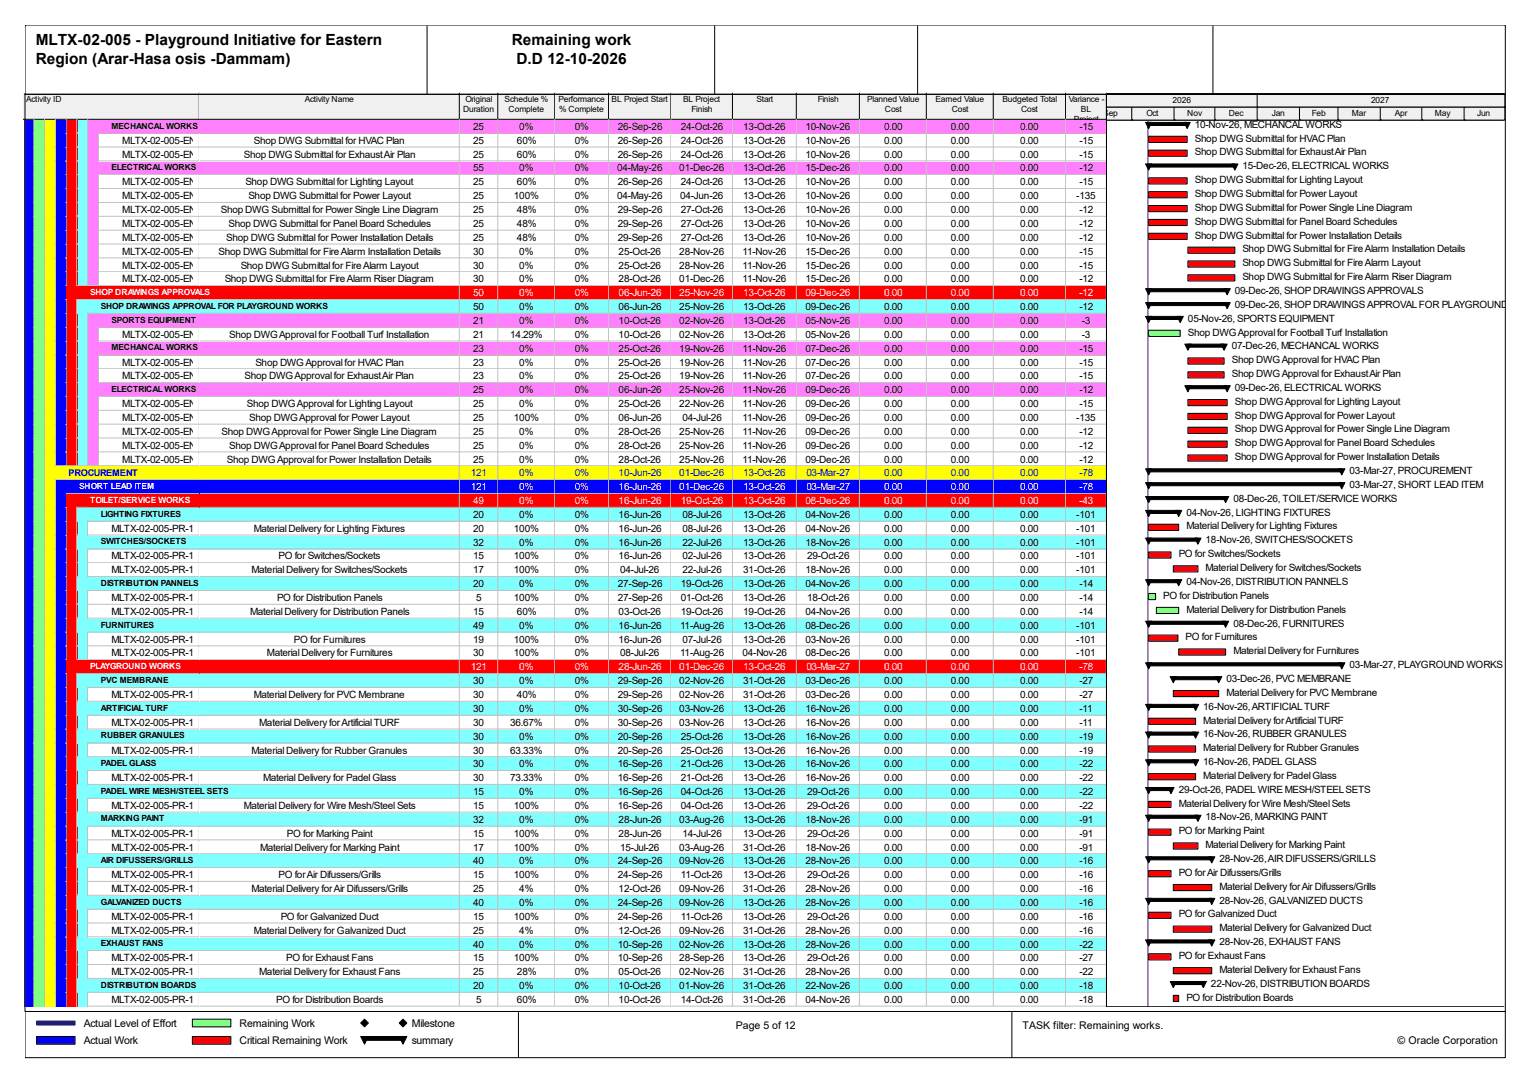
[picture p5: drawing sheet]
<svg xmlns="http://www.w3.org/2000/svg" width="420mm" height="297mm" viewBox="0 0 420 297" stroke-linecap="round" stroke-linejoin="round" font-family="sans-serif">
<defs><g id="words">
<g font-size="4.2">
<text x="9.8" y="12.4">MLTX-02-005 - Playground Initiative for Eastern</text>
<text x="9.8" y="17.7">Region (Arar-Hasa osis -Dammam)</text>
<text x="140.3" y="12.4">Remaining work</text>
<text x="141.6" y="17.7">D.D 12-10-2026</text>
</g>
<g font-size="2.9">
<text x="22.9" y="281.3">Actual Level of Effort</text>
<text x="65.7" y="281.3">Remaining Work</text>
<text x="112.9" y="281.3">Milestone</text>
<text x="201.7" y="281.9">Page 5 of 12</text>
<text x="280.3" y="281.9">TASK filter: Remaining works.</text>
<text x="22.9" y="286.1">Actual Work</text>
<text x="65.7" y="286.1">Critical Remaining Work</text>
<text x="112.9" y="286.1">summary</text>
<text x="383.2" y="286.1">© Oracle Corporation</text>
</g>
<g font-size="2.7">
<text x="129.7" y="35.6">25</text>
<text x="142.4" y="35.6">0%</text>
<text x="157.6" y="35.6">0%</text>
<text x="169.4" y="35.6">26-Sep-26</text>
<text x="186.6" y="35.6">24-Oct-26</text>
<text x="203.8" y="35.6">13-Oct-26</text>
<text x="220.9" y="35.6">10-Nov-26</text>
<text x="242.4" y="35.6">0.00</text>
<text x="260.7" y="35.6">0.00</text>
<text x="279.7" y="35.6">0.00</text>
<text x="295.9" y="35.6">-15</text>
<text x="327.6" y="35">10-Nov-26, MECHANCAL WORKS</text>
<text x="33.5" y="39.4">MLTX-02-005-EN-8760</text>
<text x="69.6" y="39.4">Shop DWG Submittal for HVAC Plan</text>
<text x="129.7" y="39.4">25</text>
<text x="141.7" y="39.4">60%</text>
<text x="157.6" y="39.4">0%</text>
<text x="169.4" y="39.4">26-Sep-26</text>
<text x="186.6" y="39.4">24-Oct-26</text>
<text x="203.8" y="39.4">13-Oct-26</text>
<text x="220.9" y="39.4">10-Nov-26</text>
<text x="242.4" y="39.4">0.00</text>
<text x="260.7" y="39.4">0.00</text>
<text x="279.7" y="39.4">0.00</text>
<text x="295.9" y="39.4">-15</text>
<text x="327.6" y="38.8">Shop DWG Submittal for HVAC Plan</text>
<text x="33.5" y="43.2">MLTX-02-005-EN-8770</text>
<text x="66.8" y="43.2">Shop DWG Submittal for Exhaust Air Plan</text>
<text x="129.7" y="43.2">25</text>
<text x="129.7" y="47">55</text>
<text x="141.7" y="43.2">60%</text>
<text x="142.4" y="47">0%</text>
<text x="157.6" y="43.2">0%</text>
<text x="157.6" y="47">0%</text>
<text x="169.2" y="47">04-May-26</text>
<text x="169.4" y="43.2">26-Sep-26</text>
<text x="186.2" y="47">01-Dec-26</text>
<text x="186.6" y="43.2">24-Oct-26</text>
<text x="203.8" y="43.2">13-Oct-26</text>
<text x="203.8" y="47">13-Oct-26</text>
<text x="220.9" y="43.2">10-Nov-26</text>
<text x="220.9" y="47">15-Dec-26</text>
<text x="242.4" y="43.2">0.00</text>
<text x="242.4" y="47">0.00</text>
<text x="260.7" y="43.2">0.00</text>
<text x="260.7" y="47">0.00</text>
<text x="279.7" y="43.2">0.00</text>
<text x="279.7" y="47">0.00</text>
<text x="295.9" y="43.2">-15</text>
<text x="295.9" y="47">-12</text>
<text x="327.6" y="42.6">Shop DWG Submittal for Exhaust Air Plan</text>
<text x="340.7" y="46.4">15-Dec-26, ELECTRICAL WORKS</text>
<text x="33.5" y="50.8">MLTX-02-005-EN-8650</text>
<text x="67.3" y="50.8">Shop DWG Submittal for Lighting Layout</text>
<text x="129.7" y="50.8">25</text>
<text x="141.7" y="50.8">60%</text>
<text x="157.6" y="50.8">0%</text>
<text x="169.4" y="50.8">26-Sep-26</text>
<text x="186.6" y="50.8">24-Oct-26</text>
<text x="203.8" y="50.8">13-Oct-26</text>
<text x="220.9" y="50.8">10-Nov-26</text>
<text x="242.4" y="50.8">0.00</text>
<text x="260.7" y="50.8">0.00</text>
<text x="279.7" y="50.8">0.00</text>
<text x="295.9" y="50.8">-15</text>
<text x="327.6" y="50.2">Shop DWG Submittal for Lighting Layout</text>
<text x="327.6" y="54">Shop DWG Submittal for Power Layout</text>
<text x="33.5" y="54.6">MLTX-02-005-EN-8660</text>
<text x="33.5" y="58.4">MLTX-02-005-EN-8670Shop DWG Submittal for Power Single Line Diagram</text>
<text x="68.1" y="54.6">Shop DWG Submittal for Power Layout</text>
<text x="129.7" y="54.6">25</text>
<text x="129.7" y="58.4">25</text>
<text x="140.9" y="54.6">100%</text>
<text x="141.7" y="58.4">48%</text>
<text x="157.6" y="54.6">0%</text>
<text x="157.6" y="58.4">0%</text>
<text x="169.2" y="54.6">04-May-26</text>
<text x="169.4" y="58.4">29-Sep-26</text>
<text x="186.4" y="54.6">04-Jun-26</text>
<text x="186.6" y="58.4">27-Oct-26</text>
<text x="203.8" y="54.6">13-Oct-26</text>
<text x="203.8" y="58.4">13-Oct-26</text>
<text x="220.9" y="54.6">10-Nov-26</text>
<text x="220.9" y="58.4">10-Nov-26</text>
<text x="242.4" y="54.6">0.00</text>
<text x="242.4" y="58.4">0.00</text>
<text x="260.7" y="54.6">0.00</text>
<text x="260.7" y="58.4">0.00</text>
<text x="279.7" y="54.6">0.00</text>
<text x="279.7" y="58.4">0.00</text>
<text x="295.1" y="54.6">-135</text>
<text x="295.9" y="58.4">-12</text>
<text x="327.6" y="57.7">Shop DWG Submittal for Power Single Line Diagram</text>
<text x="33.5" y="62.2">MLTX-02-005-EN-8680</text>
<text x="33.5" y="66">MLTX-02-005-EN-8690 Shop DWG Submittal for Power Installation Details</text>
<text x="62.7" y="62.2">Shop DWG Submittal for Panel Board Schedules</text>
<text x="129.7" y="62.2">25</text>
<text x="129.7" y="66">25</text>
<text x="141.7" y="62.2">48%</text>
<text x="141.7" y="66">48%</text>
<text x="157.6" y="62.2">0%</text>
<text x="157.6" y="66">0%</text>
<text x="169.4" y="62.2">29-Sep-26</text>
<text x="169.4" y="66">29-Sep-26</text>
<text x="186.6" y="62.2">27-Oct-26</text>
<text x="186.6" y="66">27-Oct-26</text>
<text x="203.8" y="62.2">13-Oct-26</text>
<text x="203.8" y="66">13-Oct-26</text>
<text x="220.9" y="62.2">10-Nov-26</text>
<text x="220.9" y="66">10-Nov-26</text>
<text x="242.4" y="62.2">0.00</text>
<text x="242.4" y="66">0.00</text>
<text x="260.7" y="62.2">0.00</text>
<text x="260.7" y="66">0.00</text>
<text x="279.7" y="62.2">0.00</text>
<text x="279.7" y="66">0.00</text>
<text x="295.9" y="62.2">-12</text>
<text x="295.9" y="66">-12</text>
<text x="327.6" y="61.6">Shop DWG Submittal for Panel Board Schedules</text>
<text x="327.6" y="65.4">Shop DWG Submittal for Power Installation Details</text>
<text x="33.5" y="69.8">MLTX-02-005-EN-8700Shop DWG Submittal for Fire Alarm Installation Details</text>
<text x="129.7" y="69.8">30</text>
<text x="142.4" y="69.8">0%</text>
<text x="157.6" y="69.8">0%</text>
<text x="169.6" y="69.8">25-Oct-26</text>
<text x="186.2" y="69.8">28-Nov-26</text>
<text x="203.5" y="69.8">11-Nov-26</text>
<text x="220.9" y="69.8">15-Dec-26</text>
<text x="242.4" y="69.8">0.00</text>
<text x="260.7" y="69.8">0.00</text>
<text x="279.7" y="69.8">0.00</text>
<text x="295.9" y="69.8">-15</text>
<text x="340.7" y="69.1">Shop DWG Submittal for Fire Alarm Installation Details</text>
<text x="33.5" y="73.6">MLTX-02-005-EN-8720</text>
<text x="33.5" y="77.4">MLTX-02-005-EN-8730 Shop DWG Submittal for Fire Alarm Riser Diagram</text>
<text x="66" y="73.6">Shop DWG Submittal for Fire Alarm Layout</text>
<text x="129.7" y="73.6">30</text>
<text x="129.7" y="77.4">30</text>
<text x="142.4" y="73.6">0%</text>
<text x="142.4" y="77.4">0%</text>
<text x="157.6" y="73.6">0%</text>
<text x="157.6" y="77.4">0%</text>
<text x="169.6" y="73.6">25-Oct-26</text>
<text x="169.6" y="77.4">28-Oct-26</text>
<text x="186.2" y="73.6">28-Nov-26</text>
<text x="186.2" y="77.4">01-Dec-26</text>
<text x="203.5" y="73.6">11-Nov-26</text>
<text x="203.5" y="77.4">11-Nov-26</text>
<text x="220.9" y="73.6">15-Dec-26</text>
<text x="220.9" y="77.4">15-Dec-26</text>
<text x="242.4" y="73.6">0.00</text>
<text x="242.4" y="77.4">0.00</text>
<text x="260.7" y="73.6">0.00</text>
<text x="260.7" y="77.4">0.00</text>
<text x="279.7" y="73.6">0.00</text>
<text x="279.7" y="77.4">0.00</text>
<text x="295.9" y="73.6">-15</text>
<text x="295.9" y="77.4">-12</text>
<text x="340.7" y="72.9">Shop DWG Submittal for Fire Alarm Layout</text>
<text x="340.7" y="76.8">Shop DWG Submittal for Fire Alarm Riser Diagram</text>
<text x="338.5" y="80.6">09-Dec-26, SHOP DRAWINGS APPROVALS</text>
<text x="129.7" y="85">50</text>
<text x="129.7" y="88.8">21</text>
<text x="142.4" y="85">0%</text>
<text x="142.4" y="88.8">0%</text>
<text x="157.6" y="85">0%</text>
<text x="157.6" y="88.8">0%</text>
<text x="169.6" y="85">06-Jun-26</text>
<text x="169.6" y="88.8">10-Oct-26</text>
<text x="186.2" y="85">25-Nov-26</text>
<text x="186.2" y="88.8">02-Nov-26</text>
<text x="203.8" y="85">13-Oct-26</text>
<text x="203.8" y="88.8">13-Oct-26</text>
<text x="220.9" y="85">09-Dec-26</text>
<text x="220.9" y="88.8">05-Nov-26</text>
<text x="242.4" y="85">0.00</text>
<text x="242.4" y="88.8">0.00</text>
<text x="260.7" y="85">0.00</text>
<text x="260.7" y="88.8">0.00</text>
<text x="279.7" y="85">0.00</text>
<text x="279.7" y="88.8">0.00</text>
<text x="295.9" y="85">-12</text>
<text x="296.5" y="88.8">-3</text>
<text x="325.7" y="88.1">05-Nov-26, SPORTS EQUIPMENT</text>
<text x="338.5" y="84.3">09-Dec-26, SHOP DRAWINGS APPROVAL FOR PLAYGROUND WORK</text>
<text x="33.5" y="92.5">MLTX-02-005-EN-12070 Shop DWG Approval for Football Turf Installation</text>
<text x="129.7" y="92.5">21</text>
<text x="139.8" y="92.5">14.29%</text>
<text x="157.6" y="92.5">0%</text>
<text x="169.6" y="92.5">10-Oct-26</text>
<text x="186.2" y="92.5">02-Nov-26</text>
<text x="203.8" y="92.5">13-Oct-26</text>
<text x="220.9" y="92.5">05-Nov-26</text>
<text x="242.4" y="92.5">0.00</text>
<text x="260.7" y="92.5">0.00</text>
<text x="279.7" y="92.5">0.00</text>
<text x="296.5" y="92.5">-3</text>
<text x="325.7" y="91.9">Shop DWG Approval for Football Turf Installation</text>
<text x="337.7" y="95.7">07-Dec-26, MECHANCAL WORKS</text>
<text x="33.5" y="100.2">MLTX-02-005-EN-11880</text>
<text x="70" y="100.2">Shop DWG Approval for HVAC Plan</text>
<text x="129.7" y="96.4">23</text>
<text x="129.7" y="100.2">23</text>
<text x="142.4" y="96.4">0%</text>
<text x="142.4" y="100.2">0%</text>
<text x="157.6" y="96.4">0%</text>
<text x="157.6" y="100.2">0%</text>
<text x="169.6" y="96.4">25-Oct-26</text>
<text x="169.6" y="100.2">25-Oct-26</text>
<text x="186.2" y="96.4">19-Nov-26</text>
<text x="186.2" y="100.2">19-Nov-26</text>
<text x="203.5" y="96.4">11-Nov-26</text>
<text x="203.5" y="100.2">11-Nov-26</text>
<text x="220.9" y="96.4">07-Dec-26</text>
<text x="220.9" y="100.2">07-Dec-26</text>
<text x="242.4" y="96.4">0.00</text>
<text x="242.4" y="100.2">0.00</text>
<text x="260.7" y="96.4">0.00</text>
<text x="260.7" y="100.2">0.00</text>
<text x="279.7" y="96.4">0.00</text>
<text x="279.7" y="100.2">0.00</text>
<text x="295.9" y="96.4">-15</text>
<text x="295.9" y="100.2">-15</text>
<text x="337.7" y="99.5">Shop DWG Approval for HVAC Plan</text>
<text x="33.5" y="104">MLTX-02-005-EN-11890</text>
<text x="67.1" y="104">Shop DWG Approval for Exhaust Air Plan</text>
<text x="129.7" y="104">23</text>
<text x="129.7" y="107.7">25</text>
<text x="142.4" y="104">0%</text>
<text x="142.4" y="107.7">0%</text>
<text x="157.6" y="104">0%</text>
<text x="157.6" y="107.7">0%</text>
<text x="169.6" y="104">25-Oct-26</text>
<text x="169.6" y="107.7">06-Jun-26</text>
<text x="186.2" y="104">19-Nov-26</text>
<text x="186.2" y="107.7">25-Nov-26</text>
<text x="203.5" y="104">11-Nov-26</text>
<text x="203.5" y="107.7">11-Nov-26</text>
<text x="220.9" y="104">07-Dec-26</text>
<text x="220.9" y="107.7">09-Dec-26</text>
<text x="242.4" y="104">0.00</text>
<text x="242.4" y="107.7">0.00</text>
<text x="260.7" y="104">0.00</text>
<text x="260.7" y="107.7">0.00</text>
<text x="279.7" y="104">0.00</text>
<text x="279.7" y="107.7">0.00</text>
<text x="295.9" y="104">-15</text>
<text x="295.9" y="107.7">-12</text>
<text x="337.7" y="103.3">Shop DWG Approval for Exhaust Air Plan</text>
<text x="338.5" y="107.1">09-Dec-26, ELECTRICAL WORKS</text>
<text x="33.5" y="111.5">MLTX-02-005-EN-11800</text>
<text x="67.7" y="111.5">Shop DWG Approval for Lighting Layout</text>
<text x="129.7" y="111.5">25</text>
<text x="142.4" y="111.5">0%</text>
<text x="157.6" y="111.5">0%</text>
<text x="169.6" y="111.5">25-Oct-26</text>
<text x="186.2" y="111.5">22-Nov-26</text>
<text x="203.5" y="111.5">11-Nov-26</text>
<text x="220.9" y="111.5">09-Dec-26</text>
<text x="242.4" y="111.5">0.00</text>
<text x="260.7" y="111.5">0.00</text>
<text x="279.7" y="111.5">0.00</text>
<text x="295.9" y="111.5">-15</text>
<text x="338.5" y="110.9">Shop DWG Approval for Lighting Layout</text>
<text x="33.5" y="115.4">MLTX-02-005-EN-11810</text>
<text x="33.5" y="119.1">MLTX-02-005-EN-11820Shop DWG Approval for Power Single Line Diagram</text>
<text x="68.3" y="115.4">Shop DWG Approval for Power Layout</text>
<text x="129.7" y="115.4">25</text>
<text x="129.7" y="119.1">25</text>
<text x="140.9" y="115.4">100%</text>
<text x="142.4" y="119.1">0%</text>
<text x="157.6" y="115.4">0%</text>
<text x="157.6" y="119.1">0%</text>
<text x="169.6" y="115.4">06-Jun-26</text>
<text x="169.6" y="119.1">28-Oct-26</text>
<text x="186.2" y="119.1">25-Nov-26</text>
<text x="187.1" y="115.4">04-Jul-26</text>
<text x="203.5" y="115.4">11-Nov-26</text>
<text x="203.5" y="119.1">11-Nov-26</text>
<text x="220.9" y="115.4">09-Dec-26</text>
<text x="220.9" y="119.1">09-Dec-26</text>
<text x="242.4" y="115.4">0.00</text>
<text x="242.4" y="119.1">0.00</text>
<text x="260.7" y="115.4">0.00</text>
<text x="260.7" y="119.1">0.00</text>
<text x="279.7" y="115.4">0.00</text>
<text x="279.7" y="119.1">0.00</text>
<text x="295.1" y="115.4">-135</text>
<text x="295.9" y="119.1">-12</text>
<text x="338.5" y="114.7">Shop DWG Approval for Power Layout</text>
<text x="338.5" y="118.5">Shop DWG Approval for Power Single Line Diagram</text>
<text x="33.5" y="122.9">MLTX-02-005-EN-11830 Shop DWG Approval for Panel Board Schedules</text>
<text x="129.7" y="122.9">25</text>
<text x="142.4" y="122.9">0%</text>
<text x="157.6" y="122.9">0%</text>
<text x="169.6" y="122.9">28-Oct-26</text>
<text x="186.2" y="122.9">25-Nov-26</text>
<text x="203.5" y="122.9">11-Nov-26</text>
<text x="220.9" y="122.9">09-Dec-26</text>
<text x="242.4" y="122.9">0.00</text>
<text x="260.7" y="122.9">0.00</text>
<text x="279.7" y="122.9">0.00</text>
<text x="295.9" y="122.9">-12</text>
<text x="338.5" y="122.3">Shop DWG Approval for Panel Board Schedules</text>
<text x="33.5" y="126.7">MLTX-02-005-EN-11840Shop DWG Approval for Power Installation Details</text>
<text x="129.7" y="126.7">25</text>
<text x="142.4" y="126.7">0%</text>
<text x="157.6" y="126.7">0%</text>
<text x="169.6" y="126.7">28-Oct-26</text>
<text x="186.2" y="126.7">25-Nov-26</text>
<text x="203.5" y="126.7">11-Nov-26</text>
<text x="220.9" y="126.7">09-Dec-26</text>
<text x="242.4" y="126.7">0.00</text>
<text x="260.7" y="126.7">0.00</text>
<text x="279.7" y="126.7">0.00</text>
<text x="295.9" y="126.7">-12</text>
<text x="338.5" y="126.1">Shop DWG Approval for Power Installation Details</text>
<text x="370" y="129.9">03-Mar-27, PROCUREMENT</text>
<text x="338.1" y="137.5">08-Dec-26, TOILET/SERVICE WORKS</text>
<text x="370" y="133.7">03-Mar-27, SHORT LEAD ITEM</text>
<text x="129.7" y="141.9">20</text>
<text x="142.4" y="141.9">0%</text>
<text x="157.6" y="141.9">0%</text>
<text x="169.6" y="141.9">16-Jun-26</text>
<text x="187.1" y="141.9">08-Jul-26</text>
<text x="203.8" y="141.9">13-Oct-26</text>
<text x="220.9" y="141.9">04-Nov-26</text>
<text x="242.4" y="141.9">0.00</text>
<text x="260.7" y="141.9">0.00</text>
<text x="279.7" y="141.9">0.00</text>
<text x="295.1" y="141.9">-101</text>
<text x="325.2" y="141.3">04-Nov-26, LIGHTING FIXTURES</text>
<text x="30.6" y="145.7">MLTX-02-005-PR-10300</text>
<text x="69.6" y="145.7">Material Delivery for Lighting Fixtures</text>
<text x="129.7" y="145.7">20</text>
<text x="129.7" y="149.5">32</text>
<text x="140.9" y="145.7">100%</text>
<text x="142.4" y="149.5">0%</text>
<text x="157.6" y="145.7">0%</text>
<text x="157.6" y="149.5">0%</text>
<text x="169.6" y="145.7">16-Jun-26</text>
<text x="169.6" y="149.5">16-Jun-26</text>
<text x="187.1" y="145.7">08-Jul-26</text>
<text x="187.1" y="149.5">22-Jul-26</text>
<text x="203.8" y="145.7">13-Oct-26</text>
<text x="203.8" y="149.5">13-Oct-26</text>
<text x="220.9" y="145.7">04-Nov-26</text>
<text x="220.9" y="149.5">18-Nov-26</text>
<text x="242.4" y="145.7">0.00</text>
<text x="242.4" y="149.5">0.00</text>
<text x="260.7" y="145.7">0.00</text>
<text x="260.7" y="149.5">0.00</text>
<text x="279.7" y="145.7">0.00</text>
<text x="279.7" y="149.5">0.00</text>
<text x="295.1" y="145.7">-101</text>
<text x="295.1" y="149.5">-101</text>
<text x="325.2" y="145.1">Material Delivery for Lighting Fixtures</text>
<text x="330.5" y="148.9">18-Nov-26, SWITCHES/SOCKETS</text>
<text x="30.6" y="153.3">MLTX-02-005-PR-10310</text>
<text x="76.4" y="153.3">PO for Switches/Sockets</text>
<text x="129.7" y="153.3">15</text>
<text x="140.9" y="153.3">100%</text>
<text x="157.6" y="153.3">0%</text>
<text x="169.6" y="153.3">16-Jun-26</text>
<text x="187.1" y="153.3">02-Jul-26</text>
<text x="203.8" y="153.3">13-Oct-26</text>
<text x="221.3" y="153.3">29-Oct-26</text>
<text x="242.4" y="153.3">0.00</text>
<text x="260.7" y="153.3">0.00</text>
<text x="279.7" y="153.3">0.00</text>
<text x="295.1" y="153.3">-101</text>
<text x="323.1" y="152.7">PO for Switches/Sockets</text>
<text x="30.6" y="157.1">MLTX-02-005-PR-10320</text>
<text x="69" y="157.1">Material Delivery for Switches/Sockets</text>
<text x="129.7" y="157.1">17</text>
<text x="129.7" y="160.9">20</text>
<text x="140.9" y="157.1">100%</text>
<text x="142.4" y="160.9">0%</text>
<text x="157.6" y="157.1">0%</text>
<text x="157.6" y="160.9">0%</text>
<text x="169.4" y="160.9">27-Sep-26</text>
<text x="170" y="157.1">04-Jul-26</text>
<text x="186.6" y="160.9">19-Oct-26</text>
<text x="187.1" y="157.1">22-Jul-26</text>
<text x="203.8" y="157.1">31-Oct-26</text>
<text x="203.8" y="160.9">13-Oct-26</text>
<text x="220.9" y="157.1">18-Nov-26</text>
<text x="220.9" y="160.9">04-Nov-26</text>
<text x="242.4" y="157.1">0.00</text>
<text x="242.4" y="160.9">0.00</text>
<text x="260.7" y="157.1">0.00</text>
<text x="260.7" y="160.9">0.00</text>
<text x="279.7" y="157.1">0.00</text>
<text x="279.7" y="160.9">0.00</text>
<text x="295.1" y="157.1">-101</text>
<text x="295.9" y="160.9">-14</text>
<text x="325.2" y="160.3">04-Nov-26, DISTRIBUTION PANNELS</text>
<text x="330.5" y="156.5">Material Delivery for Switches/Sockets</text>
<text x="30.6" y="164.7">MLTX-02-005-PR-10130</text>
<text x="75.9" y="164.7">PO for Distribution Panels</text>
<text x="130.6" y="164.7">5</text>
<text x="140.9" y="164.7">100%</text>
<text x="157.6" y="164.7">0%</text>
<text x="169.4" y="164.7">27-Sep-26</text>
<text x="186.6" y="164.7">01-Oct-26</text>
<text x="203.8" y="164.7">13-Oct-26</text>
<text x="221.3" y="164.7">18-Oct-26</text>
<text x="242.4" y="164.7">0.00</text>
<text x="260.7" y="164.7">0.00</text>
<text x="279.7" y="164.7">0.00</text>
<text x="295.9" y="164.7">-14</text>
<text x="318.9" y="164.1">PO for Distribution Panels</text>
<text x="325.2" y="167.9">Material Delivery for Distribution Panels</text>
<text x="30.6" y="168.5">MLTX-02-005-PR-10140</text>
<text x="68.5" y="168.5">Material Delivery for Distribution Panels</text>
<text x="129.7" y="168.5">15</text>
<text x="129.7" y="172.3">49</text>
<text x="141.7" y="168.5">60%</text>
<text x="142.4" y="172.3">0%</text>
<text x="157.6" y="168.5">0%</text>
<text x="157.6" y="172.3">0%</text>
<text x="169.6" y="168.5">03-Oct-26</text>
<text x="169.6" y="172.3">16-Jun-26</text>
<text x="186.4" y="172.3">11-Aug-26</text>
<text x="186.6" y="168.5">19-Oct-26</text>
<text x="203.8" y="168.5">19-Oct-26</text>
<text x="203.8" y="172.3">13-Oct-26</text>
<text x="220.9" y="168.5">04-Nov-26</text>
<text x="220.9" y="172.3">08-Dec-26</text>
<text x="242.4" y="168.5">0.00</text>
<text x="242.4" y="172.3">0.00</text>
<text x="260.7" y="168.5">0.00</text>
<text x="260.7" y="172.3">0.00</text>
<text x="279.7" y="168.5">0.00</text>
<text x="279.7" y="172.3">0.00</text>
<text x="295.1" y="172.3">-101</text>
<text x="295.9" y="168.5">-14</text>
<text x="338.1" y="171.7">08-Dec-26, FURNITURES</text>
<text x="30.6" y="176.1">MLTX-02-005-PR-10330</text>
<text x="30.6" y="179.9">MLTX-02-005-PR-10340</text>
<text x="73.2" y="179.9">Material Delivery for Furnitures</text>
<text x="80.6" y="176.1">PO for Furnitures</text>
<text x="129.7" y="176.1">19</text>
<text x="129.7" y="179.9">30</text>
<text x="140.9" y="176.1">100%</text>
<text x="140.9" y="179.9">100%</text>
<text x="157.6" y="176.1">0%</text>
<text x="157.6" y="179.9">0%</text>
<text x="169.6" y="176.1">16-Jun-26</text>
<text x="170" y="179.9">08-Jul-26</text>
<text x="186.4" y="179.9">11-Aug-26</text>
<text x="187.1" y="176.1">07-Jul-26</text>
<text x="203.5" y="179.9">04-Nov-26</text>
<text x="203.8" y="176.1">13-Oct-26</text>
<text x="220.9" y="176.1">03-Nov-26</text>
<text x="220.9" y="179.9">08-Dec-26</text>
<text x="242.4" y="176.1">0.00</text>
<text x="242.4" y="179.9">0.00</text>
<text x="260.7" y="176.1">0.00</text>
<text x="260.7" y="179.9">0.00</text>
<text x="279.7" y="176.1">0.00</text>
<text x="279.7" y="179.9">0.00</text>
<text x="295.1" y="176.1">-101</text>
<text x="295.1" y="179.9">-101</text>
<text x="325" y="175.5">PO for Furnitures</text>
<text x="338.1" y="179.2">Material Delivery for Furnitures</text>
<text x="370" y="183">03-Mar-27, PLAYGROUND WORKS</text>
<text x="30.6" y="191.3">MLTX-02-005-PR-10540</text>
<text x="69.6" y="191.3">Material Delivery for PVC Membrane</text>
<text x="129.7" y="187.5">30</text>
<text x="129.7" y="191.3">30</text>
<text x="141.7" y="191.3">40%</text>
<text x="142.4" y="187.5">0%</text>
<text x="157.6" y="187.5">0%</text>
<text x="157.6" y="191.3">0%</text>
<text x="169.4" y="187.5">29-Sep-26</text>
<text x="169.4" y="191.3">29-Sep-26</text>
<text x="186.2" y="187.5">02-Nov-26</text>
<text x="186.2" y="191.3">02-Nov-26</text>
<text x="203.8" y="187.5">31-Oct-26</text>
<text x="203.8" y="191.3">31-Oct-26</text>
<text x="220.9" y="187.5">03-Dec-26</text>
<text x="220.9" y="191.3">03-Dec-26</text>
<text x="242.4" y="187.5">0.00</text>
<text x="242.4" y="191.3">0.00</text>
<text x="260.7" y="187.5">0.00</text>
<text x="260.7" y="191.3">0.00</text>
<text x="279.7" y="187.5">0.00</text>
<text x="279.7" y="191.3">0.00</text>
<text x="295.9" y="187.5">-27</text>
<text x="295.9" y="191.3">-27</text>
<text x="336.2" y="186.9">03-Dec-26, PVC MEMBRANE</text>
<text x="336.2" y="190.6">Material Delivery for PVC Membrane</text>
<text x="129.7" y="195.1">30</text>
<text x="142.4" y="195.1">0%</text>
<text x="157.6" y="195.1">0%</text>
<text x="169.4" y="195.1">30-Sep-26</text>
<text x="186.2" y="195.1">03-Nov-26</text>
<text x="203.8" y="195.1">13-Oct-26</text>
<text x="220.9" y="195.1">16-Nov-26</text>
<text x="242.4" y="195.1">0.00</text>
<text x="260.7" y="195.1">0.00</text>
<text x="279.7" y="195.1">0.00</text>
<text x="295.9" y="195.1">-11</text>
<text x="329.9" y="194.4">16-Nov-26, ARTIFICIAL TURF</text>
<text x="30.6" y="198.9">MLTX-02-005-PR-10780</text>
<text x="71.1" y="198.9">Material Delivery for Artificial TURF</text>
<text x="129.7" y="198.9">30</text>
<text x="129.7" y="202.6">30</text>
<text x="139.8" y="198.9">36.67%</text>
<text x="142.4" y="202.6">0%</text>
<text x="157.6" y="198.9">0%</text>
<text x="157.6" y="202.6">0%</text>
<text x="169.4" y="198.9">30-Sep-26</text>
<text x="169.4" y="202.6">20-Sep-26</text>
<text x="186.2" y="198.9">03-Nov-26</text>
<text x="186.6" y="202.6">25-Oct-26</text>
<text x="203.8" y="198.9">13-Oct-26</text>
<text x="203.8" y="202.6">13-Oct-26</text>
<text x="220.9" y="198.9">16-Nov-26</text>
<text x="220.9" y="202.6">16-Nov-26</text>
<text x="242.4" y="198.9">0.00</text>
<text x="242.4" y="202.6">0.00</text>
<text x="260.7" y="198.9">0.00</text>
<text x="260.7" y="202.6">0.00</text>
<text x="279.7" y="198.9">0.00</text>
<text x="279.7" y="202.6">0.00</text>
<text x="295.9" y="198.9">-11</text>
<text x="295.9" y="202.6">-19</text>
<text x="329.9" y="198.2">Material Delivery for Artificial TURF</text>
<text x="329.9" y="202">16-Nov-26, RUBBER GRANULES</text>
<text x="30.6" y="206.5">MLTX-02-005-PR-10800</text>
<text x="69" y="206.5">Material Delivery for Rubber Granules</text>
<text x="129.7" y="206.5">30</text>
<text x="139.8" y="206.5">63.33%</text>
<text x="157.6" y="206.5">0%</text>
<text x="169.4" y="206.5">20-Sep-26</text>
<text x="186.6" y="206.5">25-Oct-26</text>
<text x="203.8" y="206.5">13-Oct-26</text>
<text x="220.9" y="206.5">16-Nov-26</text>
<text x="242.4" y="206.5">0.00</text>
<text x="260.7" y="206.5">0.00</text>
<text x="279.7" y="206.5">0.00</text>
<text x="295.9" y="206.5">-19</text>
<text x="329.9" y="205.8">Material Delivery for Rubber Granules</text>
<text x="329.9" y="209.6">16-Nov-26, PADEL GLASS</text>
<text x="30.6" y="214">MLTX-02-005-PR-10820</text>
<text x="72.1" y="214">Material Delivery for Padel Glass</text>
<text x="129.7" y="210.3">30</text>
<text x="129.7" y="214">30</text>
<text x="139.8" y="214">73.33%</text>
<text x="142.4" y="210.3">0%</text>
<text x="157.6" y="210.3">0%</text>
<text x="157.6" y="214">0%</text>
<text x="169.4" y="210.3">16-Sep-26</text>
<text x="169.4" y="214">16-Sep-26</text>
<text x="186.6" y="210.3">21-Oct-26</text>
<text x="186.6" y="214">21-Oct-26</text>
<text x="203.8" y="210.3">13-Oct-26</text>
<text x="203.8" y="214">13-Oct-26</text>
<text x="220.9" y="210.3">16-Nov-26</text>
<text x="220.9" y="214">16-Nov-26</text>
<text x="242.4" y="210.3">0.00</text>
<text x="242.4" y="214">0.00</text>
<text x="260.7" y="210.3">0.00</text>
<text x="260.7" y="214">0.00</text>
<text x="279.7" y="210.3">0.00</text>
<text x="279.7" y="214">0.00</text>
<text x="295.9" y="210.3">-22</text>
<text x="295.9" y="214">-22</text>
<text x="329.9" y="213.4">Material Delivery for Padel Glass</text>
<text x="30.6" y="221.7">MLTX-02-005-PR-10840</text>
<text x="66.8" y="221.7">Material Delivery for Wire Mesh/Steel Sets</text>
<text x="129.7" y="217.8">15</text>
<text x="129.7" y="221.7">15</text>
<text x="140.9" y="221.7">100%</text>
<text x="142.4" y="217.8">0%</text>
<text x="157.6" y="217.8">0%</text>
<text x="157.6" y="221.7">0%</text>
<text x="169.4" y="217.8">16-Sep-26</text>
<text x="169.4" y="221.7">16-Sep-26</text>
<text x="186.6" y="217.8">04-Oct-26</text>
<text x="186.6" y="221.7">04-Oct-26</text>
<text x="203.8" y="217.8">13-Oct-26</text>
<text x="203.8" y="221.7">13-Oct-26</text>
<text x="221.3" y="217.8">29-Oct-26</text>
<text x="221.3" y="221.7">29-Oct-26</text>
<text x="242.4" y="217.8">0.00</text>
<text x="242.4" y="221.7">0.00</text>
<text x="260.7" y="217.8">0.00</text>
<text x="260.7" y="221.7">0.00</text>
<text x="279.7" y="217.8">0.00</text>
<text x="279.7" y="221.7">0.00</text>
<text x="295.9" y="217.8">-22</text>
<text x="295.9" y="221.7">-22</text>
<text x="323.1" y="217.2">29-Oct-26, PADEL WIRE MESH/STEEL SETS</text>
<text x="323.1" y="221">Material Delivery for Wire Mesh/Steel Sets</text>
<text x="129.7" y="225.4">32</text>
<text x="142.4" y="225.4">0%</text>
<text x="157.6" y="225.4">0%</text>
<text x="169.6" y="225.4">28-Jun-26</text>
<text x="186.2" y="225.4">03-Aug-26</text>
<text x="203.8" y="225.4">13-Oct-26</text>
<text x="220.9" y="225.4">18-Nov-26</text>
<text x="242.4" y="225.4">0.00</text>
<text x="260.7" y="225.4">0.00</text>
<text x="279.7" y="225.4">0.00</text>
<text x="295.9" y="225.4">-91</text>
<text x="330.5" y="224.8">18-Nov-26, MARKING PAINT</text>
<text x="30.6" y="229.2">MLTX-02-005-PR-10350</text>
<text x="30.6" y="233">MLTX-02-005-PR-10360</text>
<text x="71.3" y="233">Material Delivery for Marking Paint</text>
<text x="78.7" y="229.2">PO for Marking Paint</text>
<text x="129.7" y="229.2">15</text>
<text x="129.7" y="233">17</text>
<text x="140.9" y="229.2">100%</text>
<text x="140.9" y="233">100%</text>
<text x="157.6" y="229.2">0%</text>
<text x="157.6" y="233">0%</text>
<text x="169.6" y="229.2">28-Jun-26</text>
<text x="170" y="233">15-Jul-26</text>
<text x="186.2" y="233">03-Aug-26</text>
<text x="187.1" y="229.2">14-Jul-26</text>
<text x="203.8" y="229.2">13-Oct-26</text>
<text x="203.8" y="233">31-Oct-26</text>
<text x="220.9" y="233">18-Nov-26</text>
<text x="221.3" y="229.2">29-Oct-26</text>
<text x="242.4" y="229.2">0.00</text>
<text x="242.4" y="233">0.00</text>
<text x="260.7" y="229.2">0.00</text>
<text x="260.7" y="233">0.00</text>
<text x="279.7" y="229.2">0.00</text>
<text x="279.7" y="233">0.00</text>
<text x="295.9" y="229.2">-91</text>
<text x="295.9" y="233">-91</text>
<text x="323.1" y="228.6">PO for Marking Paint</text>
<text x="330.5" y="232.4">Material Delivery for Marking Paint</text>
<text x="129.7" y="236.8">40</text>
<text x="142.4" y="236.8">0%</text>
<text x="157.6" y="236.8">0%</text>
<text x="169.4" y="236.8">24-Sep-26</text>
<text x="186.2" y="236.8">09-Nov-26</text>
<text x="203.8" y="236.8">13-Oct-26</text>
<text x="220.9" y="236.8">28-Nov-26</text>
<text x="242.4" y="236.8">0.00</text>
<text x="260.7" y="236.8">0.00</text>
<text x="279.7" y="236.8">0.00</text>
<text x="295.9" y="236.8">-16</text>
<text x="323.1" y="240">PO for Air Difussers/Grills</text>
<text x="334.3" y="236.2">28-Nov-26, AIR DIFUSSERS/GRILLS</text>
<text x="30.6" y="240.6">MLTX-02-005-PR-10470</text>
<text x="30.6" y="244.4">MLTX-02-005-PR-10480</text>
<text x="69" y="244.4">Material Delivery for Air Difussers/Grills</text>
<text x="76.4" y="240.6">PO for Air Difussers/Grills</text>
<text x="129.7" y="240.6">15</text>
<text x="129.7" y="244.4">25</text>
<text x="140.9" y="240.6">100%</text>
<text x="142.4" y="244.4">4%</text>
<text x="157.6" y="240.6">0%</text>
<text x="157.6" y="244.4">0%</text>
<text x="169.4" y="240.6">24-Sep-26</text>
<text x="169.6" y="244.4">12-Oct-26</text>
<text x="186.2" y="244.4">09-Nov-26</text>
<text x="186.6" y="240.6">11-Oct-26</text>
<text x="203.8" y="240.6">13-Oct-26</text>
<text x="203.8" y="244.4">31-Oct-26</text>
<text x="220.9" y="244.4">28-Nov-26</text>
<text x="221.3" y="240.6">29-Oct-26</text>
<text x="242.4" y="240.6">0.00</text>
<text x="242.4" y="244.4">0.00</text>
<text x="260.7" y="240.6">0.00</text>
<text x="260.7" y="244.4">0.00</text>
<text x="279.7" y="240.6">0.00</text>
<text x="279.7" y="244.4">0.00</text>
<text x="295.9" y="240.6">-16</text>
<text x="295.9" y="244.4">-16</text>
<text x="334.3" y="243.8">Material Delivery for Air Difussers/Grills</text>
<text x="129.7" y="248.2">40</text>
<text x="142.4" y="248.2">0%</text>
<text x="157.6" y="248.2">0%</text>
<text x="169.4" y="248.2">24-Sep-26</text>
<text x="186.2" y="248.2">09-Nov-26</text>
<text x="203.8" y="248.2">13-Oct-26</text>
<text x="220.9" y="248.2">28-Nov-26</text>
<text x="242.4" y="248.2">0.00</text>
<text x="260.7" y="248.2">0.00</text>
<text x="279.7" y="248.2">0.00</text>
<text x="295.9" y="248.2">-16</text>
<text x="323.1" y="251.4">PO for Galvanized Duct</text>
<text x="334.3" y="247.6">28-Nov-26, GALVANIZED DUCTS</text>
<text x="30.6" y="252">MLTX-02-005-PR-10490</text>
<text x="30.6" y="255.8">MLTX-02-005-PR-10500</text>
<text x="69.6" y="255.8">Material Delivery for Galvanized Duct</text>
<text x="77" y="252">PO for Galvanized Duct</text>
<text x="129.7" y="252">15</text>
<text x="129.7" y="255.8">25</text>
<text x="140.9" y="252">100%</text>
<text x="142.4" y="255.8">4%</text>
<text x="157.6" y="252">0%</text>
<text x="157.6" y="255.8">0%</text>
<text x="169.4" y="252">24-Sep-26</text>
<text x="169.6" y="255.8">12-Oct-26</text>
<text x="186.2" y="255.8">09-Nov-26</text>
<text x="186.6" y="252">11-Oct-26</text>
<text x="203.8" y="252">13-Oct-26</text>
<text x="203.8" y="255.8">31-Oct-26</text>
<text x="220.9" y="255.8">28-Nov-26</text>
<text x="221.3" y="252">29-Oct-26</text>
<text x="242.4" y="252">0.00</text>
<text x="242.4" y="255.8">0.00</text>
<text x="260.7" y="252">0.00</text>
<text x="260.7" y="255.8">0.00</text>
<text x="279.7" y="252">0.00</text>
<text x="279.7" y="255.8">0.00</text>
<text x="295.9" y="252">-16</text>
<text x="295.9" y="255.8">-16</text>
<text x="334.3" y="255.2">Material Delivery for Galvanized Duct</text>
<text x="30.6" y="263.4">MLTX-02-005-PR-10510</text>
<text x="78.4" y="263.4">PO for Exhaust Fans</text>
<text x="129.7" y="259.6">40</text>
<text x="129.7" y="263.4">15</text>
<text x="140.9" y="263.4">100%</text>
<text x="142.4" y="259.6">0%</text>
<text x="157.6" y="259.6">0%</text>
<text x="157.6" y="263.4">0%</text>
<text x="169.4" y="259.6">10-Sep-26</text>
<text x="169.4" y="263.4">10-Sep-26</text>
<text x="186.2" y="259.6">02-Nov-26</text>
<text x="186.2" y="263.4">28-Sep-26</text>
<text x="203.8" y="259.6">13-Oct-26</text>
<text x="203.8" y="263.4">13-Oct-26</text>
<text x="220.9" y="259.6">28-Nov-26</text>
<text x="221.3" y="263.4">29-Oct-26</text>
<text x="242.4" y="259.6">0.00</text>
<text x="242.4" y="263.4">0.00</text>
<text x="260.7" y="259.6">0.00</text>
<text x="260.7" y="263.4">0.00</text>
<text x="279.7" y="259.6">0.00</text>
<text x="279.7" y="263.4">0.00</text>
<text x="295.9" y="259.6">-22</text>
<text x="295.9" y="263.4">-27</text>
<text x="323.1" y="262.8">PO for Exhaust Fans</text>
<text x="334.3" y="259">28-Nov-26, EXHAUST FANS</text>
<text x="30.6" y="267.2">MLTX-02-005-PR-10520</text>
<text x="71.1" y="267.2">Material Delivery for Exhaust Fans</text>
<text x="129.7" y="267.2">25</text>
<text x="141.7" y="267.2">28%</text>
<text x="157.6" y="267.2">0%</text>
<text x="169.6" y="267.2">05-Oct-26</text>
<text x="186.2" y="267.2">02-Nov-26</text>
<text x="203.8" y="267.2">31-Oct-26</text>
<text x="220.9" y="267.2">28-Nov-26</text>
<text x="242.4" y="267.2">0.00</text>
<text x="260.7" y="267.2">0.00</text>
<text x="279.7" y="267.2">0.00</text>
<text x="295.9" y="267.2">-22</text>
<text x="334.3" y="266.6">Material Delivery for Exhaust Fans</text>
<text x="30.6" y="274.8">MLTX-02-005-PR-10630</text>
<text x="75.7" y="274.8">PO for Distribution Boards</text>
<text x="129.7" y="271">20</text>
<text x="130.6" y="274.8">5</text>
<text x="141.7" y="274.8">60%</text>
<text x="142.4" y="271">0%</text>
<text x="157.6" y="271">0%</text>
<text x="157.6" y="274.8">0%</text>
<text x="169.6" y="271">10-Oct-26</text>
<text x="169.6" y="274.8">10-Oct-26</text>
<text x="186.2" y="271">01-Nov-26</text>
<text x="186.6" y="274.8">14-Oct-26</text>
<text x="203.8" y="271">31-Oct-26</text>
<text x="203.8" y="274.8">31-Oct-26</text>
<text x="220.9" y="271">22-Nov-26</text>
<text x="220.9" y="274.8">04-Nov-26</text>
<text x="242.4" y="271">0.00</text>
<text x="242.4" y="274.8">0.00</text>
<text x="260.7" y="271">0.00</text>
<text x="260.7" y="274.8">0.00</text>
<text x="279.7" y="271">0.00</text>
<text x="279.7" y="274.8">0.00</text>
<text x="295.9" y="271">-18</text>
<text x="295.9" y="274.8">-18</text>
<text x="325.2" y="274.2">PO for Distribution Boards</text>
<text x="332" y="270.4">22-Nov-26, DISTRIBUTION BOARDS</text>
</g>
<g font-size="2.7" fill="#fff">
<text x="129.7" y="81.2">50</text>
<text x="142.4" y="81.2">0%</text>
<text x="157.6" y="81.2">0%</text>
<text x="169.6" y="81.2">06-Jun-26</text>
<text x="186.2" y="81.2">25-Nov-26</text>
<text x="203.8" y="81.2">13-Oct-26</text>
<text x="220.9" y="81.2">09-Dec-26</text>
<text x="242.4" y="81.2">0.00</text>
<text x="260.7" y="81.2">0.00</text>
<text x="279.7" y="81.2">0.00</text>
<text x="295.9" y="81.2">-12</text>
<text x="129.1" y="134.3">121</text>
<text x="142.4" y="134.3">0%</text>
<text x="157.6" y="134.3">0%</text>
<text x="169.6" y="134.3">16-Jun-26</text>
<text x="186.2" y="134.3">01-Dec-26</text>
<text x="203.8" y="134.3">13-Oct-26</text>
<text x="221.1" y="134.3">03-Mar-27</text>
<text x="242.4" y="134.3">0.00</text>
<text x="260.7" y="134.3">0.00</text>
<text x="279.7" y="134.3">0.00</text>
<text x="295.9" y="134.3">-78</text>
<text x="129.7" y="138.1">49</text>
<text x="142.4" y="138.1">0%</text>
<text x="157.6" y="138.1">0%</text>
<text x="169.6" y="138.1">16-Jun-26</text>
<text x="186.6" y="138.1">19-Oct-26</text>
<text x="203.8" y="138.1">13-Oct-26</text>
<text x="220.9" y="138.1">08-Dec-26</text>
<text x="242.4" y="138.1">0.00</text>
<text x="260.7" y="138.1">0.00</text>
<text x="279.7" y="138.1">0.00</text>
<text x="295.9" y="138.1">-43</text>
<text x="129.1" y="183.7">121</text>
<text x="142.4" y="183.7">0%</text>
<text x="157.6" y="183.7">0%</text>
<text x="169.6" y="183.7">28-Jun-26</text>
<text x="186.2" y="183.7">01-Dec-26</text>
<text x="203.8" y="183.7">13-Oct-26</text>
<text x="221.1" y="183.7">03-Mar-27</text>
<text x="242.4" y="183.7">0.00</text>
<text x="260.7" y="183.7">0.00</text>
<text x="279.7" y="183.7">0.00</text>
<text x="295.9" y="183.7">-78</text>
</g>
<g font-size="2.7" fill="#00f">
<text x="129.1" y="130.5">121</text>
<text x="142.4" y="130.5">0%</text>
<text x="157.6" y="130.5">0%</text>
<text x="169.6" y="130.5">10-Jun-26</text>
<text x="186.2" y="130.5">01-Dec-26</text>
<text x="203.8" y="130.5">13-Oct-26</text>
<text x="221.1" y="130.5">03-Mar-27</text>
<text x="242.4" y="130.5">0.00</text>
<text x="260.7" y="130.5">0.00</text>
<text x="279.7" y="130.5">0.00</text>
<text x="295.9" y="130.5">-78</text>
</g>
<text font-size="2.5" fill="#00f" x="18.8" y="130.4">PROCUREMENT</text>
<g font-size="2.3">
<text x="7.2" y="27.9">Activity ID</text>
<text x="83.5" y="27.9">Activity Name</text>
<text x="127.6" y="27.9">Original</text>
<text x="138.3" y="27.9">Schedule %</text>
<text x="153.1" y="27.9">Performance</text>
<text x="167.7" y="27.9">BL Project Start</text>
<text x="187.3" y="27.9">BL Project</text>
<text x="207.3" y="27.9">Start</text>
<text x="224.2" y="27.9">Finish</text>
<text x="237.7" y="27.9">Planned Value</text>
<text x="256.5" y="27.9">Earned Value</text>
<text x="274.8" y="27.9">Budgeted Total</text>
<text x="293" y="27.9">Variance -</text>
<text x="321.4" y="28.1">2026</text>
<text x="375.9" y="28.1">2027</text>
<text x="30.6" y="35.3">MECHANCAL WORKS</text>
<text x="127" y="30.6">Duration</text>
<text x="139.4" y="30.6">Complete</text>
<text x="153.3" y="30.6">% Complete</text>
<text x="189.6" y="30.6">Finish</text>
<text x="242.6" y="30.6">Cost</text>
<text x="260.9" y="30.6">Cost</text>
<text x="279.9" y="30.6">Cost</text>
<text x="294.4" y="33.4">Project</text>
<text x="296.3" y="30.6">BL</text>
<text x="302.5" y="31.7">Sep</text>
<text x="314.3" y="31.7">Oct</text>
<text x="325.5" y="31.7">Nov</text>
<text x="336.8" y="31.7">Dec</text>
<text x="348.7" y="31.7">Jan</text>
<text x="359.6" y="31.7">Feb</text>
<text x="370.6" y="31.7">Mar</text>
<text x="382.4" y="31.7">Apr</text>
<text x="393.4" y="31.7">May</text>
<text x="405" y="31.7">Jun</text>
<text x="30.6" y="46.7">ELECTRICAL WORKS</text>
<text x="27.6" y="84.6">SHOP DRAWINGS APPROVAL FOR PLAYGROUND WORKS</text>
<text x="30.6" y="88.4">SPORTS EQUIPMENT</text>
<text x="30.6" y="96">MECHANCAL WORKS</text>
<text x="30.6" y="107.4">ELECTRICAL WORKS</text>
<text x="27.6" y="141.6">LIGHTING FIXTURES</text>
<text x="27.6" y="149.2">SWITCHES/SOCKETS</text>
<text x="27.6" y="160.6">DISTRIBUTION PANNELS</text>
<text x="27.6" y="172">FURNITURES</text>
<text x="27.6" y="187.2">PVC MEMBRANE</text>
<text x="27.6" y="194.7">ARTIFICIAL TURF</text>
<text x="27.6" y="202.3">RUBBER GRANULES</text>
<text x="27.6" y="209.9">PADEL GLASS</text>
<text x="27.6" y="217.5">PADEL WIRE MESH/STEEL SETS</text>
<text x="27.6" y="225.1">MARKING PAINT</text>
<text x="27.6" y="236.5">AIR DIFUSSERS/GRILLS</text>
<text x="27.6" y="247.9">GALVANIZED DUCTS</text>
<text x="27.6" y="259.3">EXHAUST FANS</text>
<text x="27.6" y="270.7">DISTRIBUTION BOARDS</text>
</g>
<g font-size="2.3" fill="#fff">
<text x="24.7" y="80.8">SHOP DRAWINGS APPROVALS</text>
<text x="21.7" y="134">SHORT LEAD ITEM</text>
<text x="24.7" y="137.8">TOILET/SERVICE WORKS</text>
<text x="24.7" y="183.3">PLAYGROUND WORKS</text>
</g>
</g></defs>
<path d="M6.5 25.5h48.3v7.4h-48.3z" fill="#f0f0f0"/>
<path d="M54.6 25.5v7.2h-48.3" fill="none" stroke="#000" stroke-width=".27"/>
<path d="M54.8 25.5h71.3v7.4h-71.3z" fill="#f0f0f0"/>
<path d="M125.9 25.5v7.2h-71.3" fill="none" stroke="#000" stroke-width=".27"/>
<path d="M126.1 25.5h10.6v7.4h-10.6z" fill="#f0f0f0"/>
<path d="M136.5 25.5v7.2h-10.6" fill="none" stroke="#000" stroke-width=".27"/>
<path d="M136.7 25.5h15.6v7.4h-15.6z" fill="#f0f0f0"/>
<path d="M152.1 25.5v7.2h-15.6" fill="none" stroke="#000" stroke-width=".27"/>
<path d="M152.3 25.5h14.7v7.4h-14.7z" fill="#f0f0f0"/>
<path d="M166.8 25.5v7.2h-14.7" fill="none" stroke="#000" stroke-width=".27"/>
<path d="M167 25.5h17.1v7.4h-17.1z" fill="#f0f0f0"/>
<path d="M183.9 25.5v7.2h-17.1" fill="none" stroke="#000" stroke-width=".27"/>
<path d="M184.1 25.5h16.9v7.4h-16.9z" fill="#f0f0f0"/>
<path d="M200.8 25.5v7.2h-16.9" fill="none" stroke="#000" stroke-width=".27"/>
<path d="M201 25.5h17.5v7.4h-17.5z" fill="#f0f0f0"/>
<path d="M218.3 25.5v7.2h-17.5" fill="none" stroke="#000" stroke-width=".27"/>
<path d="M218.5 25.5h17.3v7.4h-17.3z" fill="#f0f0f0"/>
<path d="M235.6 25.5v7.2h-17.3" fill="none" stroke="#000" stroke-width=".27"/>
<path d="M235.8 25.5h18.4v7.4h-18.4z" fill="#f0f0f0"/>
<path d="M253.9 25.5v7.2h-18.3" fill="none" stroke="#000" stroke-width=".27"/>
<path d="M254.2 25.5h18.3v7.4h-18.3z" fill="#f0f0f0"/>
<path d="M272.3 25.5v7.2h-18.4" fill="none" stroke="#000" stroke-width=".27"/>
<path d="M272.5 25.5h19.9v7.4h-19.9z" fill="#f0f0f0"/>
<path d="M292.1 25.5v7.2h-19.8" fill="none" stroke="#000" stroke-width=".27"/>
<path d="M292.4 25.5h11.1v7.4h-11.1z" fill="#f0f0f0"/>
<path d="M303.3 25.5v7.2h-11.2" fill="none" stroke="#000" stroke-width=".27"/>
<path d="M6.5 32.9h3v3.8h-3z" fill="#00f"/>
<path d="M9.3 32.7v4" fill="none" stroke="#c0c0c0" stroke-width=".27"/>
<path d="M9.5 32.9h2.9v3.8h-2.9z" fill="#80ff80"/>
<path d="M12.2 32.7v4" fill="none" stroke="#c0c0c0" stroke-width=".27"/>
<path d="M12.4 32.9h3v3.8h-3z" fill="#ff0"/>
<path d="M15.2 32.7v4" fill="none" stroke="#c0c0c0" stroke-width=".27"/>
<path d="M15.4 32.9h2.9v3.8h-2.9z" fill="#00f"/>
<path d="M18.1 32.7v4" fill="none" stroke="#c0c0c0" stroke-width=".27"/>
<path d="M18.3 32.9h3v3.8h-3z" fill="#f00"/>
<path d="M21.1 32.7v4" fill="none" stroke="#c0c0c0" stroke-width=".27"/>
<path d="M21.3 32.9h3v3.8h-3z" fill="#80ffff"/>
<path d="M24 32.7v4" fill="none" stroke="#c0c0c0" stroke-width=".27"/>
<path d="M24.3 32.9h30.5v3.8h-30.5z" fill="#ff80ff"/>
<path d="M27 36.5h27.8" fill="none" stroke="#c0c0c0" stroke-width=".27"/>
<g fill="#ff80ff">
<path d="M54.8 32.9h71.3v3.8h-71.3z"/>
<path d="M30.4 33.3h95.1v3h-95.1z"/>
</g>
<path d="M125.9 32.7v3.8h-71.1" fill="none" stroke="#c0c0c0" stroke-width=".27"/>
<g fill="#ff80ff">
<path d="M126.1 32.9h10.6v3.8h-10.6z"/>
<path d="M126.5 33.3h9.6v3h-9.6z"/>
</g>
<path d="M136.5 32.7v3.8h-10.4" fill="none" stroke="#c0c0c0" stroke-width=".27"/>
<g fill="#ff80ff">
<path d="M136.7 32.9h15.6v3.8h-15.6z"/>
<path d="M137.1 33.3h14.5v3h-14.5z"/>
</g>
<path d="M152.1 32.7v3.8h-15.4" fill="none" stroke="#c0c0c0" stroke-width=".27"/>
<g fill="#ff80ff">
<path d="M152.3 32.9h14.7v3.8h-14.7z"/>
<path d="M152.7 33.3h13.7v3h-13.7z"/>
</g>
<path d="M166.8 32.7v3.8h-14.5" fill="none" stroke="#c0c0c0" stroke-width=".27"/>
<g fill="#ff80ff">
<path d="M167 32.9h17.1v3.8h-17.1z"/>
<path d="M167.5 33.3h16v3h-16z"/>
</g>
<path d="M183.9 32.7v3.8h-16.9" fill="none" stroke="#c0c0c0" stroke-width=".27"/>
<g fill="#ff80ff">
<path d="M184.1 32.9h16.9v3.8h-16.9z"/>
<path d="M184.6 33.3h15.8v3h-15.8z"/>
</g>
<path d="M200.8 32.7v3.8h-16.7" fill="none" stroke="#c0c0c0" stroke-width=".27"/>
<g fill="#ff80ff">
<path d="M201 32.9h17.5v3.8h-17.5z"/>
<path d="M201.4 33.3h16.5v3h-16.5z"/>
</g>
<path d="M218.3 32.7v3.8h-17.3" fill="none" stroke="#c0c0c0" stroke-width=".27"/>
<g fill="#ff80ff">
<path d="M218.5 32.9h17.3v3.8h-17.3z"/>
<path d="M218.9 33.3h16.3v3h-16.3z"/>
</g>
<path d="M235.6 32.7v3.8h-17.1" fill="none" stroke="#c0c0c0" stroke-width=".27"/>
<g fill="#ff80ff">
<path d="M235.8 32.9h18.4v3.8h-18.4z"/>
<path d="M236.2 33.3h17.3v3h-17.3z"/>
</g>
<path d="M253.9 32.7v3.8h-18.1" fill="none" stroke="#c0c0c0" stroke-width=".27"/>
<g fill="#ff80ff">
<path d="M254.2 32.9h18.3v3.8h-18.3z"/>
<path d="M254.6 33.3h17.3v3h-17.3z"/>
</g>
<path d="M272.3 32.7v3.8h-18.1" fill="none" stroke="#c0c0c0" stroke-width=".27"/>
<g fill="#ff80ff">
<path d="M272.5 32.9h19.9v3.8h-19.9z"/>
<path d="M272.9 33.3h18.8v3h-18.8z"/>
</g>
<path d="M292.1 32.7v3.8h-19.6" fill="none" stroke="#c0c0c0" stroke-width=".27"/>
<g fill="#ff80ff">
<path d="M292.4 32.9h11.1v3.8h-11.1z"/>
<path d="M292.8 33.3h10.1v3h-10.1z"/>
</g>
<path d="M303.3 32.7v3.8h-11" fill="none" stroke="#c0c0c0" stroke-width=".27"/>
<path d="M6.5 36.7h3v3.8h-3z" fill="#00f"/>
<path d="M9.3 36.5v4" fill="none" stroke="#c0c0c0" stroke-width=".27"/>
<path d="M9.5 36.7h2.9v3.8h-2.9z" fill="#80ff80"/>
<path d="M12.2 36.5v4" fill="none" stroke="#c0c0c0" stroke-width=".27"/>
<path d="M12.4 36.7h3v3.8h-3z" fill="#ff0"/>
<path d="M15.2 36.5v4" fill="none" stroke="#c0c0c0" stroke-width=".27"/>
<path d="M15.4 36.7h2.9v3.8h-2.9z" fill="#00f"/>
<path d="M18.1 36.5v4" fill="none" stroke="#c0c0c0" stroke-width=".27"/>
<path d="M18.3 36.7h3v3.8h-3z" fill="#f00"/>
<path d="M21.1 36.5v4" fill="none" stroke="#c0c0c0" stroke-width=".27"/>
<path d="M21.3 36.7h3v3.8h-3z" fill="#80ffff"/>
<path d="M24 36.5v4" fill="none" stroke="#c0c0c0" stroke-width=".27"/>
<path d="M24.3 36.7h2.9v3.8h-2.9z" fill="#ff80ff"/>
<path d="M27 36.5v4" fill="none" stroke="#c0c0c0" stroke-width=".27"/>
<path d="M27.2 36.7h27.6v3.8h-27.6z" fill="#fff"/>
<path d="M54.6 36.5v4M27 40.3h27.8" fill="none" stroke="#c0c0c0" stroke-width=".27"/>
<g fill="#fff">
<path d="M54.8 36.7h71.3v3.8h-71.3z"/>
<path d="M55.2 37.1h70.3v3h-70.3z"/>
</g>
<path d="M125.9 36.5v3.8h-71.1" fill="none" stroke="#c0c0c0" stroke-width=".27"/>
<g fill="#fff">
<path d="M126.1 36.7h10.6v3.8h-10.6z"/>
<path d="M126.5 37.1h9.6v3h-9.6z"/>
</g>
<path d="M136.5 36.5v3.8h-10.4" fill="none" stroke="#c0c0c0" stroke-width=".27"/>
<g fill="#fff">
<path d="M136.7 36.7h15.6v3.8h-15.6z"/>
<path d="M137.1 37.1h14.5v3h-14.5z"/>
</g>
<path d="M152.1 36.5v3.8h-15.4" fill="none" stroke="#c0c0c0" stroke-width=".27"/>
<g fill="#fff">
<path d="M152.3 36.7h14.7v3.8h-14.7z"/>
<path d="M152.7 37.1h13.7v3h-13.7z"/>
</g>
<path d="M166.8 36.5v3.8h-14.5" fill="none" stroke="#c0c0c0" stroke-width=".27"/>
<g fill="#fff">
<path d="M167 36.7h17.1v3.8h-17.1z"/>
<path d="M167.5 37.1h16v3h-16z"/>
</g>
<path d="M183.9 36.5v3.8h-16.9" fill="none" stroke="#c0c0c0" stroke-width=".27"/>
<g fill="#fff">
<path d="M184.1 36.7h16.9v3.8h-16.9z"/>
<path d="M184.6 37.1h15.8v3h-15.8z"/>
</g>
<path d="M200.8 36.5v3.8h-16.7" fill="none" stroke="#c0c0c0" stroke-width=".27"/>
<g fill="#fff">
<path d="M201 36.7h17.5v3.8h-17.5z"/>
<path d="M201.4 37.1h16.5v3h-16.5z"/>
</g>
<path d="M218.3 36.5v3.8h-17.3" fill="none" stroke="#c0c0c0" stroke-width=".27"/>
<g fill="#fff">
<path d="M218.5 36.7h17.3v3.8h-17.3z"/>
<path d="M218.9 37.1h16.3v3h-16.3z"/>
</g>
<path d="M235.6 36.5v3.8h-17.1" fill="none" stroke="#c0c0c0" stroke-width=".27"/>
<g fill="#fff">
<path d="M235.8 36.7h18.4v3.8h-18.4z"/>
<path d="M236.2 37.1h17.3v3h-17.3z"/>
</g>
<path d="M253.9 36.5v3.8h-18.1" fill="none" stroke="#c0c0c0" stroke-width=".27"/>
<g fill="#fff">
<path d="M254.2 36.7h18.3v3.8h-18.3z"/>
<path d="M254.6 37.1h17.3v3h-17.3z"/>
</g>
<path d="M272.3 36.5v3.8h-18.1" fill="none" stroke="#c0c0c0" stroke-width=".27"/>
<g fill="#fff">
<path d="M272.5 36.7h19.9v3.8h-19.9z"/>
<path d="M272.9 37.1h18.8v3h-18.8z"/>
</g>
<path d="M292.1 36.5v3.8h-19.6" fill="none" stroke="#c0c0c0" stroke-width=".27"/>
<g fill="#fff">
<path d="M292.4 36.7h11.1v3.8h-11.1z"/>
<path d="M292.8 37.1h10.1v3h-10.1z"/>
</g>
<path d="M303.3 36.5v3.8h-11" fill="none" stroke="#c0c0c0" stroke-width=".27"/>
<path d="M6.5 40.5h3v3.8h-3z" fill="#00f"/>
<path d="M9.3 40.3v4" fill="none" stroke="#c0c0c0" stroke-width=".27"/>
<path d="M9.5 40.5h2.9v3.8h-2.9z" fill="#80ff80"/>
<path d="M12.2 40.3v4" fill="none" stroke="#c0c0c0" stroke-width=".27"/>
<path d="M12.4 40.5h3v3.8h-3z" fill="#ff0"/>
<path d="M15.2 40.3v4" fill="none" stroke="#c0c0c0" stroke-width=".27"/>
<path d="M15.4 40.5h2.9v3.8h-2.9z" fill="#00f"/>
<path d="M18.1 40.3v4" fill="none" stroke="#c0c0c0" stroke-width=".27"/>
<path d="M18.3 40.5h3v3.8h-3z" fill="#f00"/>
<path d="M21.1 40.3v4" fill="none" stroke="#c0c0c0" stroke-width=".27"/>
<path d="M21.3 40.5h3v3.8h-3z" fill="#80ffff"/>
<path d="M24 40.3v4" fill="none" stroke="#c0c0c0" stroke-width=".27"/>
<path d="M24.3 40.5h2.9v3.8h-2.9z" fill="#ff80ff"/>
<path d="M27 40.3v4" fill="none" stroke="#c0c0c0" stroke-width=".27"/>
<path d="M27.2 40.5h27.6v3.8h-27.6z" fill="#fff"/>
<path d="M27 44.1h27.8M54.6 40.3v4" fill="none" stroke="#c0c0c0" stroke-width=".27"/>
<g fill="#fff">
<path d="M54.8 40.5h71.3v3.8h-71.3z"/>
<path d="M55.2 40.9h70.3v3h-70.3z"/>
</g>
<path d="M125.9 40.3v3.8h-71.1" fill="none" stroke="#c0c0c0" stroke-width=".27"/>
<g fill="#fff">
<path d="M126.1 40.5h10.6v3.8h-10.6z"/>
<path d="M126.5 40.9h9.6v3h-9.6z"/>
</g>
<path d="M136.5 40.3v3.8h-10.4" fill="none" stroke="#c0c0c0" stroke-width=".27"/>
<g fill="#fff">
<path d="M136.7 40.5h15.6v3.8h-15.6z"/>
<path d="M137.1 40.9h14.5v3h-14.5z"/>
</g>
<path d="M152.1 40.3v3.8h-15.4" fill="none" stroke="#c0c0c0" stroke-width=".27"/>
<g fill="#fff">
<path d="M152.3 40.5h14.7v3.8h-14.7z"/>
<path d="M152.7 40.9h13.7v3h-13.7z"/>
</g>
<path d="M166.8 40.3v3.8h-14.5" fill="none" stroke="#c0c0c0" stroke-width=".27"/>
<g fill="#fff">
<path d="M167 40.5h17.1v3.8h-17.1z"/>
<path d="M167.5 40.9h16v3h-16z"/>
</g>
<path d="M183.9 40.3v3.8h-16.9" fill="none" stroke="#c0c0c0" stroke-width=".27"/>
<g fill="#fff">
<path d="M184.1 40.5h16.9v3.8h-16.9z"/>
<path d="M184.6 40.9h15.8v3h-15.8z"/>
</g>
<path d="M200.8 40.3v3.8h-16.7" fill="none" stroke="#c0c0c0" stroke-width=".27"/>
<g fill="#fff">
<path d="M201 40.5h17.5v3.8h-17.5z"/>
<path d="M201.4 40.9h16.5v3h-16.5z"/>
</g>
<path d="M218.3 40.3v3.8h-17.3" fill="none" stroke="#c0c0c0" stroke-width=".27"/>
<g fill="#fff">
<path d="M218.5 40.5h17.3v3.8h-17.3z"/>
<path d="M218.9 40.9h16.3v3h-16.3z"/>
</g>
<path d="M235.6 40.3v3.8h-17.1" fill="none" stroke="#c0c0c0" stroke-width=".27"/>
<g fill="#fff">
<path d="M235.8 40.5h18.4v3.8h-18.4z"/>
<path d="M236.2 40.9h17.3v3h-17.3z"/>
</g>
<path d="M253.9 40.3v3.8h-18.1" fill="none" stroke="#c0c0c0" stroke-width=".27"/>
<g fill="#fff">
<path d="M254.2 40.5h18.3v3.8h-18.3z"/>
<path d="M254.6 40.9h17.3v3h-17.3z"/>
</g>
<path d="M272.3 40.3v3.8h-18.1" fill="none" stroke="#c0c0c0" stroke-width=".27"/>
<g fill="#fff">
<path d="M272.5 40.5h19.9v3.8h-19.9z"/>
<path d="M272.9 40.9h18.8v3h-18.8z"/>
</g>
<path d="M292.1 40.3v3.8h-19.6" fill="none" stroke="#c0c0c0" stroke-width=".27"/>
<g fill="#fff">
<path d="M292.4 40.5h11.1v3.8h-11.1z"/>
<path d="M292.8 40.9h10.1v3h-10.1z"/>
</g>
<path d="M303.3 40.3v3.8h-11" fill="none" stroke="#c0c0c0" stroke-width=".27"/>
<path d="M6.5 44.3h3v3.8h-3z" fill="#00f"/>
<path d="M9.3 44.1v4" fill="none" stroke="#c0c0c0" stroke-width=".27"/>
<path d="M9.5 44.3h2.9v3.8h-2.9z" fill="#80ff80"/>
<path d="M12.2 44.1v4" fill="none" stroke="#c0c0c0" stroke-width=".27"/>
<path d="M12.4 44.3h3v3.8h-3z" fill="#ff0"/>
<path d="M15.2 44.1v4" fill="none" stroke="#c0c0c0" stroke-width=".27"/>
<path d="M15.4 44.3h2.9v3.8h-2.9z" fill="#00f"/>
<path d="M18.1 44.1v4" fill="none" stroke="#c0c0c0" stroke-width=".27"/>
<path d="M18.3 44.3h3v3.8h-3z" fill="#f00"/>
<path d="M21.1 44.1v4" fill="none" stroke="#c0c0c0" stroke-width=".27"/>
<path d="M21.3 44.3h3v3.8h-3z" fill="#80ffff"/>
<path d="M24 44.1v4" fill="none" stroke="#c0c0c0" stroke-width=".27"/>
<path d="M24.3 44.3h30.5v3.8h-30.5z" fill="#ff80ff"/>
<path d="M27 47.9h27.8" fill="none" stroke="#c0c0c0" stroke-width=".27"/>
<g fill="#ff80ff">
<path d="M54.8 44.3h71.3v3.8h-71.3z"/>
<path d="M30.4 44.7h95.1v3h-95.1z"/>
</g>
<path d="M125.9 44.1v3.8h-71.1" fill="none" stroke="#c0c0c0" stroke-width=".27"/>
<g fill="#ff80ff">
<path d="M126.1 44.3h10.6v3.8h-10.6z"/>
<path d="M126.5 44.7h9.6v3h-9.6z"/>
</g>
<path d="M136.5 44.1v3.8h-10.4" fill="none" stroke="#c0c0c0" stroke-width=".27"/>
<g fill="#ff80ff">
<path d="M136.7 44.3h15.6v3.8h-15.6z"/>
<path d="M137.1 44.7h14.5v3h-14.5z"/>
</g>
<path d="M152.1 44.1v3.8h-15.4" fill="none" stroke="#c0c0c0" stroke-width=".27"/>
<g fill="#ff80ff">
<path d="M152.3 44.3h14.7v3.8h-14.7z"/>
<path d="M152.7 44.7h13.7v3h-13.7z"/>
</g>
<path d="M166.8 44.1v3.8h-14.5" fill="none" stroke="#c0c0c0" stroke-width=".27"/>
<g fill="#ff80ff">
<path d="M167 44.3h17.1v3.8h-17.1z"/>
<path d="M167.5 44.7h16v3h-16z"/>
</g>
<path d="M183.9 44.1v3.8h-16.9" fill="none" stroke="#c0c0c0" stroke-width=".27"/>
<g fill="#ff80ff">
<path d="M184.1 44.3h16.9v3.8h-16.9z"/>
<path d="M184.6 44.7h15.8v3h-15.8z"/>
</g>
<path d="M200.8 44.1v3.8h-16.7" fill="none" stroke="#c0c0c0" stroke-width=".27"/>
<g fill="#ff80ff">
<path d="M201 44.3h17.5v3.8h-17.5z"/>
<path d="M201.4 44.7h16.5v3h-16.5z"/>
</g>
<path d="M218.3 44.1v3.8h-17.3" fill="none" stroke="#c0c0c0" stroke-width=".27"/>
<g fill="#ff80ff">
<path d="M218.5 44.3h17.3v3.8h-17.3z"/>
<path d="M218.9 44.7h16.3v3h-16.3z"/>
</g>
<path d="M235.6 44.1v3.8h-17.1" fill="none" stroke="#c0c0c0" stroke-width=".27"/>
<g fill="#ff80ff">
<path d="M235.8 44.3h18.4v3.8h-18.4z"/>
<path d="M236.2 44.7h17.3v3h-17.3z"/>
</g>
<path d="M253.9 44.1v3.8h-18.1" fill="none" stroke="#c0c0c0" stroke-width=".27"/>
<g fill="#ff80ff">
<path d="M254.2 44.3h18.3v3.8h-18.3z"/>
<path d="M254.6 44.7h17.3v3h-17.3z"/>
</g>
<path d="M272.3 44.1v3.8h-18.1" fill="none" stroke="#c0c0c0" stroke-width=".27"/>
<g fill="#ff80ff">
<path d="M272.5 44.3h19.9v3.8h-19.9z"/>
<path d="M272.9 44.7h18.8v3h-18.8z"/>
</g>
<path d="M292.1 44.1v3.8h-19.6" fill="none" stroke="#c0c0c0" stroke-width=".27"/>
<g fill="#ff80ff">
<path d="M292.4 44.3h11.1v3.8h-11.1z"/>
<path d="M292.8 44.7h10.1v3h-10.1z"/>
</g>
<path d="M303.3 44.1v3.8h-11" fill="none" stroke="#c0c0c0" stroke-width=".27"/>
<path d="M6.5 48.1h3v3.8h-3z" fill="#00f"/>
<path d="M9.3 47.9v4" fill="none" stroke="#c0c0c0" stroke-width=".27"/>
<path d="M9.5 48.1h2.9v3.8h-2.9z" fill="#80ff80"/>
<path d="M12.2 47.9v4" fill="none" stroke="#c0c0c0" stroke-width=".27"/>
<path d="M12.4 48.1h3v3.8h-3z" fill="#ff0"/>
<path d="M15.2 47.9v4" fill="none" stroke="#c0c0c0" stroke-width=".27"/>
<path d="M15.4 48.1h2.9v3.8h-2.9z" fill="#00f"/>
<path d="M18.1 47.9v4" fill="none" stroke="#c0c0c0" stroke-width=".27"/>
<path d="M18.3 48.1h3v3.8h-3z" fill="#f00"/>
<path d="M21.1 47.9v4" fill="none" stroke="#c0c0c0" stroke-width=".27"/>
<path d="M21.3 48.1h3v3.8h-3z" fill="#80ffff"/>
<path d="M24 47.9v4" fill="none" stroke="#c0c0c0" stroke-width=".27"/>
<path d="M24.3 48.1h2.9v3.8h-2.9z" fill="#ff80ff"/>
<path d="M27 47.9v4" fill="none" stroke="#c0c0c0" stroke-width=".27"/>
<path d="M27.2 48.1h27.6v3.8h-27.6z" fill="#fff"/>
<path d="M27 51.7h27.8M54.6 47.9v4" fill="none" stroke="#c0c0c0" stroke-width=".27"/>
<g fill="#fff">
<path d="M54.8 48.1h71.3v3.8h-71.3z"/>
<path d="M55.2 48.5h70.3v3h-70.3z"/>
</g>
<path d="M125.9 47.9v3.8h-71.1" fill="none" stroke="#c0c0c0" stroke-width=".27"/>
<g fill="#fff">
<path d="M126.1 48.1h10.6v3.8h-10.6z"/>
<path d="M126.5 48.5h9.6v3h-9.6z"/>
</g>
<path d="M136.5 47.9v3.8h-10.4" fill="none" stroke="#c0c0c0" stroke-width=".27"/>
<g fill="#fff">
<path d="M136.7 48.1h15.6v3.8h-15.6z"/>
<path d="M137.1 48.5h14.5v3h-14.5z"/>
</g>
<path d="M152.1 47.9v3.8h-15.4" fill="none" stroke="#c0c0c0" stroke-width=".27"/>
<g fill="#fff">
<path d="M152.3 48.1h14.7v3.8h-14.7z"/>
<path d="M152.7 48.5h13.7v3h-13.7z"/>
</g>
<path d="M166.8 47.9v3.8h-14.5" fill="none" stroke="#c0c0c0" stroke-width=".27"/>
<g fill="#fff">
<path d="M167 48.1h17.1v3.8h-17.1z"/>
<path d="M167.5 48.5h16v3h-16z"/>
</g>
<path d="M183.9 47.9v3.8h-16.9" fill="none" stroke="#c0c0c0" stroke-width=".27"/>
<g fill="#fff">
<path d="M184.1 48.1h16.9v3.8h-16.9z"/>
<path d="M184.6 48.5h15.8v3h-15.8z"/>
</g>
<path d="M200.8 47.9v3.8h-16.7" fill="none" stroke="#c0c0c0" stroke-width=".27"/>
<g fill="#fff">
<path d="M201 48.1h17.5v3.8h-17.5z"/>
<path d="M201.4 48.5h16.5v3h-16.5z"/>
</g>
<path d="M218.3 47.9v3.8h-17.3" fill="none" stroke="#c0c0c0" stroke-width=".27"/>
<g fill="#fff">
<path d="M218.5 48.1h17.3v3.8h-17.3z"/>
<path d="M218.9 48.5h16.3v3h-16.3z"/>
</g>
<path d="M235.6 47.9v3.8h-17.1" fill="none" stroke="#c0c0c0" stroke-width=".27"/>
<g fill="#fff">
<path d="M235.8 48.1h18.4v3.8h-18.4z"/>
<path d="M236.2 48.5h17.3v3h-17.3z"/>
</g>
<path d="M253.9 47.9v3.8h-18.1" fill="none" stroke="#c0c0c0" stroke-width=".27"/>
<g fill="#fff">
<path d="M254.2 48.1h18.3v3.8h-18.3z"/>
<path d="M254.6 48.5h17.3v3h-17.3z"/>
</g>
<path d="M272.3 47.9v3.8h-18.1" fill="none" stroke="#c0c0c0" stroke-width=".27"/>
<g fill="#fff">
<path d="M272.5 48.1h19.9v3.8h-19.9z"/>
<path d="M272.9 48.5h18.8v3h-18.8z"/>
</g>
<path d="M292.1 47.9v3.8h-19.6" fill="none" stroke="#c0c0c0" stroke-width=".27"/>
<g fill="#fff">
<path d="M292.4 48.1h11.1v3.8h-11.1z"/>
<path d="M292.8 48.5h10.1v3h-10.1z"/>
</g>
<path d="M303.3 47.9v3.8h-11" fill="none" stroke="#c0c0c0" stroke-width=".27"/>
<path d="M6.5 51.9h3v3.8h-3z" fill="#00f"/>
<path d="M9.3 51.7v4" fill="none" stroke="#c0c0c0" stroke-width=".27"/>
<path d="M9.5 51.9h2.9v3.8h-2.9z" fill="#80ff80"/>
<path d="M12.2 51.7v4" fill="none" stroke="#c0c0c0" stroke-width=".27"/>
<path d="M12.4 51.9h3v3.8h-3z" fill="#ff0"/>
<path d="M15.2 51.7v4" fill="none" stroke="#c0c0c0" stroke-width=".27"/>
<path d="M15.4 51.9h2.9v3.8h-2.9z" fill="#00f"/>
<path d="M18.1 51.7v4" fill="none" stroke="#c0c0c0" stroke-width=".27"/>
<path d="M18.3 51.9h3v3.8h-3z" fill="#f00"/>
<path d="M21.1 51.7v4" fill="none" stroke="#c0c0c0" stroke-width=".27"/>
<path d="M21.3 51.9h3v3.8h-3z" fill="#80ffff"/>
<path d="M24 51.7v4" fill="none" stroke="#c0c0c0" stroke-width=".27"/>
<path d="M24.3 51.9h2.9v3.8h-2.9z" fill="#ff80ff"/>
<path d="M27 51.7v4" fill="none" stroke="#c0c0c0" stroke-width=".27"/>
<path d="M27.2 51.9h27.6v3.8h-27.6z" fill="#fff"/>
<path d="M27 55.5h27.8M54.6 51.7v4" fill="none" stroke="#c0c0c0" stroke-width=".27"/>
<g fill="#fff">
<path d="M54.8 51.9h71.3v3.8h-71.3z"/>
<path d="M55.2 52.3h70.3v2.9h-70.3z"/>
</g>
<path d="M125.9 51.7v3.8h-71.1" fill="none" stroke="#c0c0c0" stroke-width=".27"/>
<g fill="#fff">
<path d="M126.1 51.9h10.6v3.8h-10.6z"/>
<path d="M126.5 52.3h9.6v2.9h-9.6z"/>
</g>
<path d="M136.5 51.7v3.8h-10.4" fill="none" stroke="#c0c0c0" stroke-width=".27"/>
<g fill="#fff">
<path d="M136.7 51.9h15.6v3.8h-15.6z"/>
<path d="M137.1 52.3h14.5v2.9h-14.5z"/>
</g>
<path d="M152.1 51.7v3.8h-15.4" fill="none" stroke="#c0c0c0" stroke-width=".27"/>
<g fill="#fff">
<path d="M152.3 51.9h14.7v3.8h-14.7z"/>
<path d="M152.7 52.3h13.7v2.9h-13.7z"/>
</g>
<path d="M166.8 51.7v3.8h-14.5" fill="none" stroke="#c0c0c0" stroke-width=".27"/>
<g fill="#fff">
<path d="M167 51.9h17.1v3.8h-17.1z"/>
<path d="M167.5 52.3h16v2.9h-16z"/>
</g>
<path d="M183.9 51.7v3.8h-16.9" fill="none" stroke="#c0c0c0" stroke-width=".27"/>
<g fill="#fff">
<path d="M184.1 51.9h16.9v3.8h-16.9z"/>
<path d="M184.6 52.3h15.8v2.9h-15.8z"/>
</g>
<path d="M200.8 51.7v3.8h-16.7" fill="none" stroke="#c0c0c0" stroke-width=".27"/>
<g fill="#fff">
<path d="M201 51.9h17.5v3.8h-17.5z"/>
<path d="M201.4 52.3h16.5v2.9h-16.5z"/>
</g>
<path d="M218.3 51.7v3.8h-17.3" fill="none" stroke="#c0c0c0" stroke-width=".27"/>
<g fill="#fff">
<path d="M218.5 51.9h17.3v3.8h-17.3z"/>
<path d="M218.9 52.3h16.3v2.9h-16.3z"/>
</g>
<path d="M235.6 51.7v3.8h-17.1" fill="none" stroke="#c0c0c0" stroke-width=".27"/>
<g fill="#fff">
<path d="M235.8 51.9h18.4v3.8h-18.4z"/>
<path d="M236.2 52.3h17.3v2.9h-17.3z"/>
</g>
<path d="M253.9 51.7v3.8h-18.1" fill="none" stroke="#c0c0c0" stroke-width=".27"/>
<g fill="#fff">
<path d="M254.2 51.9h18.3v3.8h-18.3z"/>
<path d="M254.6 52.3h17.3v2.9h-17.3z"/>
</g>
<path d="M272.3 51.7v3.8h-18.1" fill="none" stroke="#c0c0c0" stroke-width=".27"/>
<g fill="#fff">
<path d="M272.5 51.9h19.9v3.8h-19.9z"/>
<path d="M272.9 52.3h18.8v2.9h-18.8z"/>
</g>
<path d="M292.1 51.7v3.8h-19.6" fill="none" stroke="#c0c0c0" stroke-width=".27"/>
<g fill="#fff">
<path d="M292.4 51.9h11.1v3.8h-11.1z"/>
<path d="M292.8 52.3h10.1v2.9h-10.1z"/>
</g>
<path d="M303.3 51.7v3.8h-11" fill="none" stroke="#c0c0c0" stroke-width=".27"/>
<path d="M6.5 55.7h3v3.8h-3z" fill="#00f"/>
<path d="M9.3 55.5v4" fill="none" stroke="#c0c0c0" stroke-width=".27"/>
<path d="M9.5 55.7h2.9v3.8h-2.9z" fill="#80ff80"/>
<path d="M12.2 55.5v4" fill="none" stroke="#c0c0c0" stroke-width=".27"/>
<path d="M12.4 55.7h3v3.8h-3z" fill="#ff0"/>
<path d="M15.2 55.5v4" fill="none" stroke="#c0c0c0" stroke-width=".27"/>
<path d="M15.4 55.7h2.9v3.8h-2.9z" fill="#00f"/>
<path d="M18.1 55.5v4" fill="none" stroke="#c0c0c0" stroke-width=".27"/>
<path d="M18.3 55.7h3v3.8h-3z" fill="#f00"/>
<path d="M21.1 55.5v4" fill="none" stroke="#c0c0c0" stroke-width=".27"/>
<path d="M21.3 55.7h3v3.8h-3z" fill="#80ffff"/>
<path d="M24 55.5v4" fill="none" stroke="#c0c0c0" stroke-width=".27"/>
<path d="M24.3 55.7h2.9v3.8h-2.9z" fill="#ff80ff"/>
<path d="M27 55.5v4" fill="none" stroke="#c0c0c0" stroke-width=".27"/>
<path d="M27.2 55.7h27.6v3.8h-27.6z" fill="#fff"/>
<path d="M27 59.3h27.8M54.6 55.5v4" fill="none" stroke="#c0c0c0" stroke-width=".27"/>
<g fill="#fff">
<path d="M54.8 55.7h71.3v3.8h-71.3z"/>
<path d="M55.2 56.1h70.3v3h-70.3z"/>
</g>
<path d="M125.9 55.5v3.8h-71.1" fill="none" stroke="#c0c0c0" stroke-width=".27"/>
<g fill="#fff">
<path d="M126.1 55.7h10.6v3.8h-10.6z"/>
<path d="M126.5 56.1h9.6v3h-9.6z"/>
</g>
<path d="M136.5 55.5v3.8h-10.4" fill="none" stroke="#c0c0c0" stroke-width=".27"/>
<g fill="#fff">
<path d="M136.7 55.7h15.6v3.8h-15.6z"/>
<path d="M137.1 56.1h14.5v3h-14.5z"/>
</g>
<path d="M152.1 55.5v3.8h-15.4" fill="none" stroke="#c0c0c0" stroke-width=".27"/>
<g fill="#fff">
<path d="M152.3 55.7h14.7v3.8h-14.7z"/>
<path d="M152.7 56.1h13.7v3h-13.7z"/>
</g>
<path d="M166.8 55.5v3.8h-14.5" fill="none" stroke="#c0c0c0" stroke-width=".27"/>
<g fill="#fff">
<path d="M167 55.7h17.1v3.8h-17.1z"/>
<path d="M167.5 56.1h16v3h-16z"/>
</g>
<path d="M183.9 55.5v3.8h-16.9" fill="none" stroke="#c0c0c0" stroke-width=".27"/>
<g fill="#fff">
<path d="M184.1 55.7h16.9v3.8h-16.9z"/>
<path d="M184.6 56.1h15.8v3h-15.8z"/>
</g>
<path d="M200.8 55.5v3.8h-16.7" fill="none" stroke="#c0c0c0" stroke-width=".27"/>
<g fill="#fff">
<path d="M201 55.7h17.5v3.8h-17.5z"/>
<path d="M201.4 56.1h16.5v3h-16.5z"/>
</g>
<path d="M218.3 55.5v3.8h-17.3" fill="none" stroke="#c0c0c0" stroke-width=".27"/>
<g fill="#fff">
<path d="M218.5 55.7h17.3v3.8h-17.3z"/>
<path d="M218.9 56.1h16.3v3h-16.3z"/>
</g>
<path d="M235.6 55.5v3.8h-17.1" fill="none" stroke="#c0c0c0" stroke-width=".27"/>
<g fill="#fff">
<path d="M235.8 55.7h18.4v3.8h-18.4z"/>
<path d="M236.2 56.1h17.3v3h-17.3z"/>
</g>
<path d="M253.9 55.5v3.8h-18.1" fill="none" stroke="#c0c0c0" stroke-width=".27"/>
<g fill="#fff">
<path d="M254.2 55.7h18.3v3.8h-18.3z"/>
<path d="M254.6 56.1h17.3v3h-17.3z"/>
</g>
<path d="M272.3 55.5v3.8h-18.1" fill="none" stroke="#c0c0c0" stroke-width=".27"/>
<g fill="#fff">
<path d="M272.5 55.7h19.9v3.8h-19.9z"/>
<path d="M272.9 56.1h18.8v3h-18.8z"/>
</g>
<path d="M292.1 55.5v3.8h-19.6" fill="none" stroke="#c0c0c0" stroke-width=".27"/>
<g fill="#fff">
<path d="M292.4 55.7h11.1v3.8h-11.1z"/>
<path d="M292.8 56.1h10.1v3h-10.1z"/>
</g>
<path d="M303.3 55.5v3.8h-11" fill="none" stroke="#c0c0c0" stroke-width=".27"/>
<path d="M6.5 59.5h3v3.8h-3z" fill="#00f"/>
<path d="M9.3 59.3v4" fill="none" stroke="#c0c0c0" stroke-width=".27"/>
<path d="M9.5 59.5h2.9v3.8h-2.9z" fill="#80ff80"/>
<path d="M12.2 59.3v4" fill="none" stroke="#c0c0c0" stroke-width=".27"/>
<path d="M12.4 59.5h3v3.8h-3z" fill="#ff0"/>
<path d="M15.2 59.3v4" fill="none" stroke="#c0c0c0" stroke-width=".27"/>
<path d="M15.4 59.5h2.9v3.8h-2.9z" fill="#00f"/>
<path d="M18.1 59.3v4" fill="none" stroke="#c0c0c0" stroke-width=".27"/>
<path d="M18.3 59.5h3v3.8h-3z" fill="#f00"/>
<path d="M21.1 59.3v4" fill="none" stroke="#c0c0c0" stroke-width=".27"/>
<path d="M21.3 59.5h3v3.8h-3z" fill="#80ffff"/>
<path d="M24 59.3v4" fill="none" stroke="#c0c0c0" stroke-width=".27"/>
<path d="M24.3 59.5h2.9v3.8h-2.9z" fill="#ff80ff"/>
<path d="M27 59.3v4" fill="none" stroke="#c0c0c0" stroke-width=".27"/>
<path d="M27.2 59.5h27.6v3.8h-27.6z" fill="#fff"/>
<path d="M54.6 59.3v4M27 63.1h27.8" fill="none" stroke="#c0c0c0" stroke-width=".27"/>
<g fill="#fff">
<path d="M54.8 59.5h71.3v3.8h-71.3z"/>
<path d="M55.2 59.9h70.3v3h-70.3z"/>
</g>
<path d="M125.9 59.3v3.8h-71.1" fill="none" stroke="#c0c0c0" stroke-width=".27"/>
<g fill="#fff">
<path d="M126.1 59.5h10.6v3.8h-10.6z"/>
<path d="M126.5 59.9h9.6v3h-9.6z"/>
</g>
<path d="M136.5 59.3v3.8h-10.4" fill="none" stroke="#c0c0c0" stroke-width=".27"/>
<g fill="#fff">
<path d="M136.7 59.5h15.6v3.8h-15.6z"/>
<path d="M137.1 59.9h14.5v3h-14.5z"/>
</g>
<path d="M152.1 59.3v3.8h-15.4" fill="none" stroke="#c0c0c0" stroke-width=".27"/>
<g fill="#fff">
<path d="M152.3 59.5h14.7v3.8h-14.7z"/>
<path d="M152.7 59.9h13.7v3h-13.7z"/>
</g>
<path d="M166.8 59.3v3.8h-14.5" fill="none" stroke="#c0c0c0" stroke-width=".27"/>
<g fill="#fff">
<path d="M167 59.5h17.1v3.8h-17.1z"/>
<path d="M167.5 59.9h16v3h-16z"/>
</g>
<path d="M183.9 59.3v3.8h-16.9" fill="none" stroke="#c0c0c0" stroke-width=".27"/>
<g fill="#fff">
<path d="M184.1 59.5h16.9v3.8h-16.9z"/>
<path d="M184.6 59.9h15.8v3h-15.8z"/>
</g>
<path d="M200.8 59.3v3.8h-16.7" fill="none" stroke="#c0c0c0" stroke-width=".27"/>
<g fill="#fff">
<path d="M201 59.5h17.5v3.8h-17.5z"/>
<path d="M201.4 59.9h16.5v3h-16.5z"/>
</g>
<path d="M218.3 59.3v3.8h-17.3" fill="none" stroke="#c0c0c0" stroke-width=".27"/>
<g fill="#fff">
<path d="M218.5 59.5h17.3v3.8h-17.3z"/>
<path d="M218.9 59.9h16.3v3h-16.3z"/>
</g>
<path d="M235.6 59.3v3.8h-17.1" fill="none" stroke="#c0c0c0" stroke-width=".27"/>
<g fill="#fff">
<path d="M235.8 59.5h18.4v3.8h-18.4z"/>
<path d="M236.2 59.9h17.3v3h-17.3z"/>
</g>
<path d="M253.9 59.3v3.8h-18.1" fill="none" stroke="#c0c0c0" stroke-width=".27"/>
<g fill="#fff">
<path d="M254.2 59.5h18.3v3.8h-18.3z"/>
<path d="M254.6 59.9h17.3v3h-17.3z"/>
</g>
<path d="M272.3 59.3v3.8h-18.1" fill="none" stroke="#c0c0c0" stroke-width=".27"/>
<g fill="#fff">
<path d="M272.5 59.5h19.9v3.8h-19.9z"/>
<path d="M272.9 59.9h18.8v3h-18.8z"/>
</g>
<path d="M292.1 59.3v3.8h-19.6" fill="none" stroke="#c0c0c0" stroke-width=".27"/>
<g fill="#fff">
<path d="M292.4 59.5h11.1v3.8h-11.1z"/>
<path d="M292.8 59.9h10.1v3h-10.1z"/>
</g>
<path d="M303.3 59.3v3.8h-11" fill="none" stroke="#c0c0c0" stroke-width=".27"/>
<path d="M6.5 63.3h3v3.8h-3z" fill="#00f"/>
<path d="M9.3 63.1v4" fill="none" stroke="#c0c0c0" stroke-width=".27"/>
<path d="M9.5 63.3h2.9v3.8h-2.9z" fill="#80ff80"/>
<path d="M12.2 63.1v4" fill="none" stroke="#c0c0c0" stroke-width=".27"/>
<path d="M12.4 63.3h3v3.8h-3z" fill="#ff0"/>
<path d="M15.2 63.1v4" fill="none" stroke="#c0c0c0" stroke-width=".27"/>
<path d="M15.4 63.3h2.9v3.8h-2.9z" fill="#00f"/>
<path d="M18.1 63.1v4" fill="none" stroke="#c0c0c0" stroke-width=".27"/>
<path d="M18.3 63.3h3v3.8h-3z" fill="#f00"/>
<path d="M21.1 63.1v4" fill="none" stroke="#c0c0c0" stroke-width=".27"/>
<path d="M21.3 63.3h3v3.8h-3z" fill="#80ffff"/>
<path d="M24 63.1v4" fill="none" stroke="#c0c0c0" stroke-width=".27"/>
<path d="M24.3 63.3h2.9v3.8h-2.9z" fill="#ff80ff"/>
<path d="M27 63.1v4" fill="none" stroke="#c0c0c0" stroke-width=".27"/>
<path d="M27.2 63.3h27.6v3.8h-27.6z" fill="#fff"/>
<path d="M27 66.9h27.8M54.6 63.1v4" fill="none" stroke="#c0c0c0" stroke-width=".27"/>
<g fill="#fff">
<path d="M54.8 63.3h71.3v3.8h-71.3z"/>
<path d="M55.2 63.7h70.3v2.9h-70.3z"/>
</g>
<path d="M125.9 63.1v3.8h-71.1" fill="none" stroke="#c0c0c0" stroke-width=".27"/>
<g fill="#fff">
<path d="M126.1 63.3h10.6v3.8h-10.6z"/>
<path d="M126.5 63.7h9.6v2.9h-9.6z"/>
</g>
<path d="M136.5 63.1v3.8h-10.4" fill="none" stroke="#c0c0c0" stroke-width=".27"/>
<g fill="#fff">
<path d="M136.7 63.3h15.6v3.8h-15.6z"/>
<path d="M137.1 63.7h14.5v2.9h-14.5z"/>
</g>
<path d="M152.1 63.1v3.8h-15.4" fill="none" stroke="#c0c0c0" stroke-width=".27"/>
<g fill="#fff">
<path d="M152.3 63.3h14.7v3.8h-14.7z"/>
<path d="M152.7 63.7h13.7v2.9h-13.7z"/>
</g>
<path d="M166.8 63.1v3.8h-14.5" fill="none" stroke="#c0c0c0" stroke-width=".27"/>
<g fill="#fff">
<path d="M167 63.3h17.1v3.8h-17.1z"/>
<path d="M167.5 63.7h16v2.9h-16z"/>
</g>
<path d="M183.9 63.1v3.8h-16.9" fill="none" stroke="#c0c0c0" stroke-width=".27"/>
<g fill="#fff">
<path d="M184.1 63.3h16.9v3.8h-16.9z"/>
<path d="M184.6 63.7h15.8v2.9h-15.8z"/>
</g>
<path d="M200.8 63.1v3.8h-16.7" fill="none" stroke="#c0c0c0" stroke-width=".27"/>
<g fill="#fff">
<path d="M201 63.3h17.5v3.8h-17.5z"/>
<path d="M201.4 63.7h16.5v2.9h-16.5z"/>
</g>
<path d="M218.3 63.1v3.8h-17.3" fill="none" stroke="#c0c0c0" stroke-width=".27"/>
<g fill="#fff">
<path d="M218.5 63.3h17.3v3.8h-17.3z"/>
<path d="M218.9 63.7h16.3v2.9h-16.3z"/>
</g>
<path d="M235.6 63.1v3.8h-17.1" fill="none" stroke="#c0c0c0" stroke-width=".27"/>
<g fill="#fff">
<path d="M235.8 63.3h18.4v3.8h-18.4z"/>
<path d="M236.2 63.7h17.3v2.9h-17.3z"/>
</g>
<path d="M253.9 63.1v3.8h-18.1" fill="none" stroke="#c0c0c0" stroke-width=".27"/>
<g fill="#fff">
<path d="M254.2 63.3h18.3v3.8h-18.3z"/>
<path d="M254.6 63.7h17.3v2.9h-17.3z"/>
</g>
<path d="M272.3 63.1v3.8h-18.1" fill="none" stroke="#c0c0c0" stroke-width=".27"/>
<g fill="#fff">
<path d="M272.5 63.3h19.9v3.8h-19.9z"/>
<path d="M272.9 63.7h18.8v2.9h-18.8z"/>
</g>
<path d="M292.1 63.1v3.8h-19.6" fill="none" stroke="#c0c0c0" stroke-width=".27"/>
<g fill="#fff">
<path d="M292.4 63.3h11.1v3.8h-11.1z"/>
<path d="M292.8 63.7h10.1v2.9h-10.1z"/>
</g>
<path d="M303.3 63.1v3.8h-11" fill="none" stroke="#c0c0c0" stroke-width=".27"/>
<path d="M6.5 67.1h3v3.8h-3z" fill="#00f"/>
<path d="M9.3 66.9v4" fill="none" stroke="#c0c0c0" stroke-width=".27"/>
<path d="M9.5 67.1h2.9v3.8h-2.9z" fill="#80ff80"/>
<path d="M12.2 66.9v4" fill="none" stroke="#c0c0c0" stroke-width=".27"/>
<path d="M12.4 67.1h3v3.8h-3z" fill="#ff0"/>
<path d="M15.2 66.9v4" fill="none" stroke="#c0c0c0" stroke-width=".27"/>
<path d="M15.4 67.1h2.9v3.8h-2.9z" fill="#00f"/>
<path d="M18.1 66.9v4" fill="none" stroke="#c0c0c0" stroke-width=".27"/>
<path d="M18.3 67.1h3v3.8h-3z" fill="#f00"/>
<path d="M21.1 66.9v4" fill="none" stroke="#c0c0c0" stroke-width=".27"/>
<path d="M21.3 67.1h3v3.8h-3z" fill="#80ffff"/>
<path d="M24 66.9v4" fill="none" stroke="#c0c0c0" stroke-width=".27"/>
<path d="M24.3 67.1h2.9v3.8h-2.9z" fill="#ff80ff"/>
<path d="M27 66.9v4" fill="none" stroke="#c0c0c0" stroke-width=".27"/>
<path d="M27.2 67.1h27.6v3.8h-27.6z" fill="#fff"/>
<path d="M27 70.7h27.8M54.6 66.9v4" fill="none" stroke="#c0c0c0" stroke-width=".27"/>
<g fill="#fff">
<path d="M54.8 67.1h71.3v3.8h-71.3z"/>
<path d="M55.2 67.5h70.3v2.9h-70.3z"/>
</g>
<path d="M125.9 66.9v3.8h-71.1" fill="none" stroke="#c0c0c0" stroke-width=".27"/>
<g fill="#fff">
<path d="M126.1 67.1h10.6v3.8h-10.6z"/>
<path d="M126.5 67.5h9.6v2.9h-9.6z"/>
</g>
<path d="M136.5 66.9v3.8h-10.4" fill="none" stroke="#c0c0c0" stroke-width=".27"/>
<g fill="#fff">
<path d="M136.7 67.1h15.6v3.8h-15.6z"/>
<path d="M137.1 67.5h14.5v2.9h-14.5z"/>
</g>
<path d="M152.1 66.9v3.8h-15.4" fill="none" stroke="#c0c0c0" stroke-width=".27"/>
<g fill="#fff">
<path d="M152.3 67.1h14.7v3.8h-14.7z"/>
<path d="M152.7 67.5h13.7v2.9h-13.7z"/>
</g>
<path d="M166.8 66.9v3.8h-14.5" fill="none" stroke="#c0c0c0" stroke-width=".27"/>
<g fill="#fff">
<path d="M167 67.1h17.1v3.8h-17.1z"/>
<path d="M167.5 67.5h16v2.9h-16z"/>
</g>
<path d="M183.9 66.9v3.8h-16.9" fill="none" stroke="#c0c0c0" stroke-width=".27"/>
<g fill="#fff">
<path d="M184.1 67.1h16.9v3.8h-16.9z"/>
<path d="M184.6 67.5h15.8v2.9h-15.8z"/>
</g>
<path d="M200.8 66.9v3.8h-16.7" fill="none" stroke="#c0c0c0" stroke-width=".27"/>
<g fill="#fff">
<path d="M201 67.1h17.5v3.8h-17.5z"/>
<path d="M201.4 67.5h16.5v2.9h-16.5z"/>
</g>
<path d="M218.3 66.9v3.8h-17.3" fill="none" stroke="#c0c0c0" stroke-width=".27"/>
<g fill="#fff">
<path d="M218.5 67.1h17.3v3.8h-17.3z"/>
<path d="M218.9 67.5h16.3v2.9h-16.3z"/>
</g>
<path d="M235.6 66.9v3.8h-17.1" fill="none" stroke="#c0c0c0" stroke-width=".27"/>
<g fill="#fff">
<path d="M235.8 67.1h18.4v3.8h-18.4z"/>
<path d="M236.2 67.5h17.3v2.9h-17.3z"/>
</g>
<path d="M253.9 66.9v3.8h-18.1" fill="none" stroke="#c0c0c0" stroke-width=".27"/>
<g fill="#fff">
<path d="M254.2 67.1h18.3v3.8h-18.3z"/>
<path d="M254.6 67.5h17.3v2.9h-17.3z"/>
</g>
<path d="M272.3 66.9v3.8h-18.1" fill="none" stroke="#c0c0c0" stroke-width=".27"/>
<g fill="#fff">
<path d="M272.5 67.1h19.9v3.8h-19.9z"/>
<path d="M272.9 67.5h18.8v2.9h-18.8z"/>
</g>
<path d="M292.1 66.9v3.8h-19.6" fill="none" stroke="#c0c0c0" stroke-width=".27"/>
<g fill="#fff">
<path d="M292.4 67.1h11.1v3.8h-11.1z"/>
<path d="M292.8 67.5h10.1v2.9h-10.1z"/>
</g>
<path d="M303.3 66.9v3.8h-11" fill="none" stroke="#c0c0c0" stroke-width=".27"/>
<path d="M6.5 70.9h3v3.8h-3z" fill="#00f"/>
<path d="M9.3 70.7v4" fill="none" stroke="#c0c0c0" stroke-width=".27"/>
<path d="M9.5 70.9h2.9v3.8h-2.9z" fill="#80ff80"/>
<path d="M12.2 70.7v4" fill="none" stroke="#c0c0c0" stroke-width=".27"/>
<path d="M12.4 70.9h3v3.8h-3z" fill="#ff0"/>
<path d="M15.2 70.7v4" fill="none" stroke="#c0c0c0" stroke-width=".27"/>
<path d="M15.4 70.9h2.9v3.8h-2.9z" fill="#00f"/>
<path d="M18.1 70.7v4" fill="none" stroke="#c0c0c0" stroke-width=".27"/>
<path d="M18.3 70.9h3v3.8h-3z" fill="#f00"/>
<path d="M21.1 70.7v4" fill="none" stroke="#c0c0c0" stroke-width=".27"/>
<path d="M21.3 70.9h3v3.8h-3z" fill="#80ffff"/>
<path d="M24 70.7v4" fill="none" stroke="#c0c0c0" stroke-width=".27"/>
<path d="M24.3 70.9h2.9v3.8h-2.9z" fill="#ff80ff"/>
<path d="M27 70.7v4" fill="none" stroke="#c0c0c0" stroke-width=".27"/>
<path d="M27.2 70.9h27.6v3.8h-27.6z" fill="#fff"/>
<path d="M27 74.5h27.8M54.6 70.7v4" fill="none" stroke="#c0c0c0" stroke-width=".27"/>
<g fill="#fff">
<path d="M54.8 70.9h71.3v3.8h-71.3z"/>
<path d="M55.2 71.3h70.3v3h-70.3z"/>
</g>
<path d="M125.9 70.7v3.8h-71.1" fill="none" stroke="#c0c0c0" stroke-width=".27"/>
<g fill="#fff">
<path d="M126.1 70.9h10.6v3.8h-10.6z"/>
<path d="M126.5 71.3h9.6v3h-9.6z"/>
</g>
<path d="M136.5 70.7v3.8h-10.4" fill="none" stroke="#c0c0c0" stroke-width=".27"/>
<g fill="#fff">
<path d="M136.7 70.9h15.6v3.8h-15.6z"/>
<path d="M137.1 71.3h14.5v3h-14.5z"/>
</g>
<path d="M152.1 70.7v3.8h-15.4" fill="none" stroke="#c0c0c0" stroke-width=".27"/>
<g fill="#fff">
<path d="M152.3 70.9h14.7v3.8h-14.7z"/>
<path d="M152.7 71.3h13.7v3h-13.7z"/>
</g>
<path d="M166.8 70.7v3.8h-14.5" fill="none" stroke="#c0c0c0" stroke-width=".27"/>
<g fill="#fff">
<path d="M167 70.9h17.1v3.8h-17.1z"/>
<path d="M167.5 71.3h16v3h-16z"/>
</g>
<path d="M183.9 70.7v3.8h-16.9" fill="none" stroke="#c0c0c0" stroke-width=".27"/>
<g fill="#fff">
<path d="M184.1 70.9h16.9v3.8h-16.9z"/>
<path d="M184.6 71.3h15.8v3h-15.8z"/>
</g>
<path d="M200.8 70.7v3.8h-16.7" fill="none" stroke="#c0c0c0" stroke-width=".27"/>
<g fill="#fff">
<path d="M201 70.9h17.5v3.8h-17.5z"/>
<path d="M201.4 71.3h16.5v3h-16.5z"/>
</g>
<path d="M218.3 70.7v3.8h-17.3" fill="none" stroke="#c0c0c0" stroke-width=".27"/>
<g fill="#fff">
<path d="M218.5 70.9h17.3v3.8h-17.3z"/>
<path d="M218.9 71.3h16.3v3h-16.3z"/>
</g>
<path d="M235.6 70.7v3.8h-17.1" fill="none" stroke="#c0c0c0" stroke-width=".27"/>
<g fill="#fff">
<path d="M235.8 70.9h18.4v3.8h-18.4z"/>
<path d="M236.2 71.3h17.3v3h-17.3z"/>
</g>
<path d="M253.9 70.7v3.8h-18.1" fill="none" stroke="#c0c0c0" stroke-width=".27"/>
<g fill="#fff">
<path d="M254.2 70.9h18.3v3.8h-18.3z"/>
<path d="M254.6 71.3h17.3v3h-17.3z"/>
</g>
<path d="M272.3 70.7v3.8h-18.1" fill="none" stroke="#c0c0c0" stroke-width=".27"/>
<g fill="#fff">
<path d="M272.5 70.9h19.9v3.8h-19.9z"/>
<path d="M272.9 71.3h18.8v3h-18.8z"/>
</g>
<path d="M292.1 70.7v3.8h-19.6" fill="none" stroke="#c0c0c0" stroke-width=".27"/>
<g fill="#fff">
<path d="M292.4 70.9h11.1v3.8h-11.1z"/>
<path d="M292.8 71.3h10.1v3h-10.1z"/>
</g>
<path d="M303.3 70.7v3.8h-11" fill="none" stroke="#c0c0c0" stroke-width=".27"/>
<path d="M6.5 74.7h3v3.7h-3z" fill="#00f"/>
<path d="M9.3 74.5v4" fill="none" stroke="#c0c0c0" stroke-width=".27"/>
<path d="M9.5 74.7h2.9v3.7h-2.9z" fill="#80ff80"/>
<path d="M12.2 74.5v4" fill="none" stroke="#c0c0c0" stroke-width=".27"/>
<path d="M12.4 74.7h3v3.7h-3z" fill="#ff0"/>
<path d="M15.2 74.5v4" fill="none" stroke="#c0c0c0" stroke-width=".27"/>
<path d="M15.4 74.7h2.9v3.7h-2.9z" fill="#00f"/>
<path d="M18.1 74.5v4" fill="none" stroke="#c0c0c0" stroke-width=".27"/>
<path d="M18.3 74.7h3v3.7h-3z" fill="#f00"/>
<path d="M21.1 74.5v4" fill="none" stroke="#c0c0c0" stroke-width=".27"/>
<path d="M21.3 74.7h3v3.7h-3z" fill="#80ffff"/>
<path d="M21.1 78.3h3.2M24 74.5v4" fill="none" stroke="#c0c0c0" stroke-width=".27"/>
<path d="M24.3 74.7h2.9v3.7h-2.9z" fill="#ff80ff"/>
<path d="M24 78.3h3.2M27 74.5v4" fill="none" stroke="#c0c0c0" stroke-width=".27"/>
<path d="M27.2 74.7h27.6v3.7h-27.6z" fill="#fff"/>
<path d="M27 78.3h27.8M54.6 74.5v4" fill="none" stroke="#c0c0c0" stroke-width=".27"/>
<g fill="#fff">
<path d="M54.8 74.7h71.3v3.7h-71.3z"/>
<path d="M55.2 75.1h70.3v3h-70.3z"/>
</g>
<path d="M125.9 74.5v3.8h-71.1" fill="none" stroke="#c0c0c0" stroke-width=".27"/>
<g fill="#fff">
<path d="M126.1 74.7h10.6v3.7h-10.6z"/>
<path d="M126.5 75.1h9.6v3h-9.6z"/>
</g>
<path d="M136.5 74.5v3.8h-10.4" fill="none" stroke="#c0c0c0" stroke-width=".27"/>
<g fill="#fff">
<path d="M136.7 74.7h15.6v3.7h-15.6z"/>
<path d="M137.1 75.1h14.5v3h-14.5z"/>
</g>
<path d="M152.1 74.5v3.8h-15.4" fill="none" stroke="#c0c0c0" stroke-width=".27"/>
<g fill="#fff">
<path d="M152.3 74.7h14.7v3.7h-14.7z"/>
<path d="M152.7 75.1h13.7v3h-13.7z"/>
</g>
<path d="M166.8 74.5v3.8h-14.5" fill="none" stroke="#c0c0c0" stroke-width=".27"/>
<g fill="#fff">
<path d="M167 74.7h17.1v3.7h-17.1z"/>
<path d="M167.5 75.1h16v3h-16z"/>
</g>
<path d="M183.9 74.5v3.8h-16.9" fill="none" stroke="#c0c0c0" stroke-width=".27"/>
<g fill="#fff">
<path d="M184.1 74.7h16.9v3.7h-16.9z"/>
<path d="M184.6 75.1h15.8v3h-15.8z"/>
</g>
<path d="M200.8 74.5v3.8h-16.7" fill="none" stroke="#c0c0c0" stroke-width=".27"/>
<g fill="#fff">
<path d="M201 74.7h17.5v3.7h-17.5z"/>
<path d="M201.4 75.1h16.5v3h-16.5z"/>
</g>
<path d="M218.3 74.5v3.8h-17.3" fill="none" stroke="#c0c0c0" stroke-width=".27"/>
<g fill="#fff">
<path d="M218.5 74.7h17.3v3.7h-17.3z"/>
<path d="M218.9 75.1h16.3v3h-16.3z"/>
</g>
<path d="M235.6 74.5v3.8h-17.1" fill="none" stroke="#c0c0c0" stroke-width=".27"/>
<g fill="#fff">
<path d="M235.8 74.7h18.4v3.7h-18.4z"/>
<path d="M236.2 75.1h17.3v3h-17.3z"/>
</g>
<path d="M253.9 74.5v3.8h-18.1" fill="none" stroke="#c0c0c0" stroke-width=".27"/>
<g fill="#fff">
<path d="M254.2 74.7h18.3v3.7h-18.3z"/>
<path d="M254.6 75.1h17.3v3h-17.3z"/>
</g>
<path d="M272.3 74.5v3.8h-18.1" fill="none" stroke="#c0c0c0" stroke-width=".27"/>
<g fill="#fff">
<path d="M272.5 74.7h19.9v3.7h-19.9z"/>
<path d="M272.9 75.1h18.8v3h-18.8z"/>
</g>
<path d="M292.1 74.5v3.8h-19.6" fill="none" stroke="#c0c0c0" stroke-width=".27"/>
<g fill="#fff">
<path d="M292.4 74.7h11.1v3.7h-11.1z"/>
<path d="M292.8 75.1h10.1v3h-10.1z"/>
</g>
<path d="M303.3 74.5v3.8h-11" fill="none" stroke="#c0c0c0" stroke-width=".27"/>
<path d="M6.5 78.4h3v3.9h-3z" fill="#00f"/>
<path d="M9.3 78.3v4" fill="none" stroke="#c0c0c0" stroke-width=".27"/>
<path d="M9.5 78.4h2.9v3.9h-2.9z" fill="#80ff80"/>
<path d="M12.2 78.3v4" fill="none" stroke="#c0c0c0" stroke-width=".27"/>
<path d="M12.4 78.4h3v3.9h-3z" fill="#ff0"/>
<path d="M15.2 78.3v4" fill="none" stroke="#c0c0c0" stroke-width=".27"/>
<path d="M15.4 78.4h2.9v3.9h-2.9z" fill="#00f"/>
<path d="M18.1 78.3v4" fill="none" stroke="#c0c0c0" stroke-width=".27"/>
<path d="M18.3 78.4h36.5v3.9h-36.5z" fill="#f00"/>
<path d="M21.1 82h33.7" fill="none" stroke="#c0c0c0" stroke-width=".27"/>
<g fill="#f00">
<path d="M54.8 78.4h71.3v3.9h-71.3z"/>
<path d="M24.5 78.9h101v2.9h-101z"/>
</g>
<path d="M125.9 78.3v3.7h-71.1" fill="none" stroke="#c0c0c0" stroke-width=".27"/>
<g fill="#f00">
<path d="M126.1 78.4h10.6v3.9h-10.6z"/>
<path d="M126.5 78.9h9.6v2.9h-9.6z"/>
</g>
<path d="M136.5 78.3v3.7h-10.4" fill="none" stroke="#c0c0c0" stroke-width=".27"/>
<g fill="#f00">
<path d="M136.7 78.4h15.6v3.9h-15.6z"/>
<path d="M137.1 78.9h14.5v2.9h-14.5z"/>
</g>
<path d="M152.1 78.3v3.7h-15.4" fill="none" stroke="#c0c0c0" stroke-width=".27"/>
<g fill="#f00">
<path d="M152.3 78.4h14.7v3.9h-14.7z"/>
<path d="M152.7 78.9h13.7v2.9h-13.7z"/>
</g>
<path d="M166.8 78.3v3.7h-14.5" fill="none" stroke="#c0c0c0" stroke-width=".27"/>
<g fill="#f00">
<path d="M167 78.4h17.1v3.9h-17.1z"/>
<path d="M167.5 78.9h16v2.9h-16z"/>
</g>
<path d="M183.9 78.3v3.7h-16.9" fill="none" stroke="#c0c0c0" stroke-width=".27"/>
<g fill="#f00">
<path d="M184.1 78.4h16.9v3.9h-16.9z"/>
<path d="M184.6 78.9h15.8v2.9h-15.8z"/>
</g>
<path d="M200.8 78.3v3.7h-16.7" fill="none" stroke="#c0c0c0" stroke-width=".27"/>
<g fill="#f00">
<path d="M201 78.4h17.5v3.9h-17.5z"/>
<path d="M201.4 78.9h16.5v2.9h-16.5z"/>
</g>
<path d="M218.3 78.3v3.7h-17.3" fill="none" stroke="#c0c0c0" stroke-width=".27"/>
<g fill="#f00">
<path d="M218.5 78.4h17.3v3.9h-17.3z"/>
<path d="M218.9 78.9h16.3v2.9h-16.3z"/>
</g>
<path d="M235.6 78.3v3.7h-17.1" fill="none" stroke="#c0c0c0" stroke-width=".27"/>
<g fill="#f00">
<path d="M235.8 78.4h18.4v3.9h-18.4z"/>
<path d="M236.2 78.9h17.3v2.9h-17.3z"/>
</g>
<path d="M253.9 78.3v3.7h-18.1" fill="none" stroke="#c0c0c0" stroke-width=".27"/>
<g fill="#f00">
<path d="M254.2 78.4h18.3v3.9h-18.3z"/>
<path d="M254.6 78.9h17.3v2.9h-17.3z"/>
</g>
<path d="M272.3 78.3v3.7h-18.1" fill="none" stroke="#c0c0c0" stroke-width=".27"/>
<g fill="#f00">
<path d="M272.5 78.4h19.9v3.9h-19.9z"/>
<path d="M272.9 78.9h18.8v2.9h-18.8z"/>
</g>
<path d="M292.1 78.3v3.7h-19.6" fill="none" stroke="#c0c0c0" stroke-width=".27"/>
<g fill="#f00">
<path d="M292.4 78.4h11.1v3.9h-11.1z"/>
<path d="M292.8 78.9h10.1v2.9h-10.1z"/>
</g>
<path d="M303.3 78.3v3.7h-11" fill="none" stroke="#c0c0c0" stroke-width=".27"/>
<path d="M6.5 82.3h3v3.8h-3z" fill="#00f"/>
<path d="M9.3 82v4.1" fill="none" stroke="#c0c0c0" stroke-width=".27"/>
<path d="M9.5 82.3h2.9v3.8h-2.9z" fill="#80ff80"/>
<path d="M12.2 82v4.1" fill="none" stroke="#c0c0c0" stroke-width=".27"/>
<path d="M12.4 82.3h3v3.8h-3z" fill="#ff0"/>
<path d="M15.2 82v4.1" fill="none" stroke="#c0c0c0" stroke-width=".27"/>
<path d="M15.4 82.3h2.9v3.8h-2.9z" fill="#00f"/>
<path d="M18.1 82v4.1" fill="none" stroke="#c0c0c0" stroke-width=".27"/>
<path d="M18.3 82.3h3v3.8h-3z" fill="#f00"/>
<path d="M21.1 82v4.1" fill="none" stroke="#c0c0c0" stroke-width=".27"/>
<path d="M21.3 82.3h33.5v3.8h-33.5z" fill="#80ffff"/>
<path d="M24 85.8h30.8" fill="none" stroke="#c0c0c0" stroke-width=".27"/>
<g fill="#80ffff">
<path d="M54.8 82.3h71.3v3.8h-71.3z"/>
<path d="M27.4 82.7h98.1v2.9h-98.1z"/>
</g>
<path d="M125.9 82v3.8h-71.1" fill="none" stroke="#c0c0c0" stroke-width=".27"/>
<g fill="#80ffff">
<path d="M126.1 82.3h10.6v3.8h-10.6z"/>
<path d="M126.5 82.7h9.6v2.9h-9.6z"/>
</g>
<path d="M136.5 82v3.8h-10.4" fill="none" stroke="#c0c0c0" stroke-width=".27"/>
<g fill="#80ffff">
<path d="M136.7 82.3h15.6v3.8h-15.6z"/>
<path d="M137.1 82.7h14.5v2.9h-14.5z"/>
</g>
<path d="M152.1 82v3.8h-15.4" fill="none" stroke="#c0c0c0" stroke-width=".27"/>
<g fill="#80ffff">
<path d="M152.3 82.3h14.7v3.8h-14.7z"/>
<path d="M152.7 82.7h13.7v2.9h-13.7z"/>
</g>
<path d="M166.8 82v3.8h-14.5" fill="none" stroke="#c0c0c0" stroke-width=".27"/>
<g fill="#80ffff">
<path d="M167 82.3h17.1v3.8h-17.1z"/>
<path d="M167.5 82.7h16v2.9h-16z"/>
</g>
<path d="M183.9 82v3.8h-16.9" fill="none" stroke="#c0c0c0" stroke-width=".27"/>
<g fill="#80ffff">
<path d="M184.1 82.3h16.9v3.8h-16.9z"/>
<path d="M184.6 82.7h15.8v2.9h-15.8z"/>
</g>
<path d="M200.8 82v3.8h-16.7" fill="none" stroke="#c0c0c0" stroke-width=".27"/>
<g fill="#80ffff">
<path d="M201 82.3h17.5v3.8h-17.5z"/>
<path d="M201.4 82.7h16.5v2.9h-16.5z"/>
</g>
<path d="M218.3 82v3.8h-17.3" fill="none" stroke="#c0c0c0" stroke-width=".27"/>
<g fill="#80ffff">
<path d="M218.5 82.3h17.3v3.8h-17.3z"/>
<path d="M218.9 82.7h16.3v2.9h-16.3z"/>
</g>
<path d="M235.6 82v3.8h-17.1" fill="none" stroke="#c0c0c0" stroke-width=".27"/>
<g fill="#80ffff">
<path d="M235.8 82.3h18.4v3.8h-18.4z"/>
<path d="M236.2 82.7h17.3v2.9h-17.3z"/>
</g>
<path d="M253.9 82v3.8h-18.1" fill="none" stroke="#c0c0c0" stroke-width=".27"/>
<g fill="#80ffff">
<path d="M254.2 82.3h18.3v3.8h-18.3z"/>
<path d="M254.6 82.7h17.3v2.9h-17.3z"/>
</g>
<path d="M272.3 82v3.8h-18.1" fill="none" stroke="#c0c0c0" stroke-width=".27"/>
<g fill="#80ffff">
<path d="M272.5 82.3h19.9v3.8h-19.9z"/>
<path d="M272.9 82.7h18.8v2.9h-18.8z"/>
</g>
<path d="M292.1 82v3.8h-19.6" fill="none" stroke="#c0c0c0" stroke-width=".27"/>
<g fill="#80ffff">
<path d="M292.4 82.3h11.1v3.8h-11.1z"/>
<path d="M292.8 82.7h10.1v2.9h-10.1z"/>
</g>
<path d="M303.3 82v3.8h-11" fill="none" stroke="#c0c0c0" stroke-width=".27"/>
<path d="M6.5 86.1h3v3.8h-3z" fill="#00f"/>
<path d="M9.3 85.8v4.1" fill="none" stroke="#c0c0c0" stroke-width=".27"/>
<path d="M9.5 86.1h2.9v3.8h-2.9z" fill="#80ff80"/>
<path d="M12.2 85.8v4.1" fill="none" stroke="#c0c0c0" stroke-width=".27"/>
<path d="M12.4 86.1h3v3.8h-3z" fill="#ff0"/>
<path d="M15.2 85.8v4.1" fill="none" stroke="#c0c0c0" stroke-width=".27"/>
<path d="M15.4 86.1h2.9v3.8h-2.9z" fill="#00f"/>
<path d="M18.1 85.8v4.1" fill="none" stroke="#c0c0c0" stroke-width=".27"/>
<path d="M18.3 86.1h3v3.8h-3z" fill="#f00"/>
<path d="M21.1 85.8v4.1" fill="none" stroke="#c0c0c0" stroke-width=".27"/>
<path d="M21.3 86.1h3v3.8h-3z" fill="#80ffff"/>
<path d="M24 85.8v4.1" fill="none" stroke="#c0c0c0" stroke-width=".27"/>
<path d="M24.3 86.1h30.5v3.8h-30.5z" fill="#ff80ff"/>
<path d="M27 89.6h27.8" fill="none" stroke="#c0c0c0" stroke-width=".27"/>
<g fill="#ff80ff">
<path d="M54.8 86.1h71.3v3.8h-71.3z"/>
<path d="M30.4 86.5h95.1v3h-95.1z"/>
</g>
<path d="M125.9 85.8v3.8h-71.1" fill="none" stroke="#c0c0c0" stroke-width=".27"/>
<g fill="#ff80ff">
<path d="M126.1 86.1h10.6v3.8h-10.6z"/>
<path d="M126.5 86.5h9.6v3h-9.6z"/>
</g>
<path d="M136.5 85.8v3.8h-10.4" fill="none" stroke="#c0c0c0" stroke-width=".27"/>
<g fill="#ff80ff">
<path d="M136.7 86.1h15.6v3.8h-15.6z"/>
<path d="M137.1 86.5h14.5v3h-14.5z"/>
</g>
<path d="M152.1 85.8v3.8h-15.4" fill="none" stroke="#c0c0c0" stroke-width=".27"/>
<g fill="#ff80ff">
<path d="M152.3 86.1h14.7v3.8h-14.7z"/>
<path d="M152.7 86.5h13.7v3h-13.7z"/>
</g>
<path d="M166.8 85.8v3.8h-14.5" fill="none" stroke="#c0c0c0" stroke-width=".27"/>
<g fill="#ff80ff">
<path d="M167 86.1h17.1v3.8h-17.1z"/>
<path d="M167.5 86.5h16v3h-16z"/>
</g>
<path d="M183.9 85.8v3.8h-16.9" fill="none" stroke="#c0c0c0" stroke-width=".27"/>
<g fill="#ff80ff">
<path d="M184.1 86.1h16.9v3.8h-16.9z"/>
<path d="M184.6 86.5h15.8v3h-15.8z"/>
</g>
<path d="M200.8 85.8v3.8h-16.7" fill="none" stroke="#c0c0c0" stroke-width=".27"/>
<g fill="#ff80ff">
<path d="M201 86.1h17.5v3.8h-17.5z"/>
<path d="M201.4 86.5h16.5v3h-16.5z"/>
</g>
<path d="M218.3 85.8v3.8h-17.3" fill="none" stroke="#c0c0c0" stroke-width=".27"/>
<g fill="#ff80ff">
<path d="M218.5 86.1h17.3v3.8h-17.3z"/>
<path d="M218.9 86.5h16.3v3h-16.3z"/>
</g>
<path d="M235.6 85.8v3.8h-17.1" fill="none" stroke="#c0c0c0" stroke-width=".27"/>
<g fill="#ff80ff">
<path d="M235.8 86.1h18.4v3.8h-18.4z"/>
<path d="M236.2 86.5h17.3v3h-17.3z"/>
</g>
<path d="M253.9 85.8v3.8h-18.1" fill="none" stroke="#c0c0c0" stroke-width=".27"/>
<g fill="#ff80ff">
<path d="M254.2 86.1h18.3v3.8h-18.3z"/>
<path d="M254.6 86.5h17.3v3h-17.3z"/>
</g>
<path d="M272.3 85.8v3.8h-18.1" fill="none" stroke="#c0c0c0" stroke-width=".27"/>
<g fill="#ff80ff">
<path d="M272.5 86.1h19.9v3.8h-19.9z"/>
<path d="M272.9 86.5h18.8v3h-18.8z"/>
</g>
<path d="M292.1 85.8v3.8h-19.6" fill="none" stroke="#c0c0c0" stroke-width=".27"/>
<g fill="#ff80ff">
<path d="M292.4 86.1h11.1v3.8h-11.1z"/>
<path d="M292.8 86.5h10.1v3h-10.1z"/>
</g>
<path d="M303.3 85.8v3.8h-11" fill="none" stroke="#c0c0c0" stroke-width=".27"/>
<path d="M6.5 89.9h3v3.7h-3z" fill="#00f"/>
<path d="M9.3 89.6v4" fill="none" stroke="#c0c0c0" stroke-width=".27"/>
<path d="M9.5 89.9h2.9v3.7h-2.9z" fill="#80ff80"/>
<path d="M12.2 89.6v4" fill="none" stroke="#c0c0c0" stroke-width=".27"/>
<path d="M12.4 89.9h3v3.7h-3z" fill="#ff0"/>
<path d="M15.2 89.6v4" fill="none" stroke="#c0c0c0" stroke-width=".27"/>
<path d="M15.4 89.9h2.9v3.7h-2.9z" fill="#00f"/>
<path d="M18.1 89.6v4" fill="none" stroke="#c0c0c0" stroke-width=".27"/>
<path d="M18.3 89.9h3v3.7h-3z" fill="#f00"/>
<path d="M21.1 89.6v4" fill="none" stroke="#c0c0c0" stroke-width=".27"/>
<path d="M21.3 89.9h3v3.7h-3z" fill="#80ffff"/>
<path d="M24 89.6v4" fill="none" stroke="#c0c0c0" stroke-width=".27"/>
<path d="M24.3 89.9h2.9v3.7h-2.9z" fill="#ff80ff"/>
<path d="M27 89.6v4" fill="none" stroke="#c0c0c0" stroke-width=".27"/>
<path d="M27.2 89.9h27.6v3.7h-27.6z" fill="#fff"/>
<path d="M27 93.4h27.8M54.6 89.6v4" fill="none" stroke="#c0c0c0" stroke-width=".27"/>
<g fill="#fff">
<path d="M54.8 89.9h71.3v3.7h-71.3z"/>
<path d="M55.2 90.3h70.3v2.9h-70.3z"/>
</g>
<path d="M125.9 89.6v3.8h-71.1" fill="none" stroke="#c0c0c0" stroke-width=".27"/>
<g fill="#fff">
<path d="M126.1 89.9h10.6v3.7h-10.6z"/>
<path d="M126.5 90.3h9.6v2.9h-9.6z"/>
</g>
<path d="M136.5 89.6v3.8h-10.4" fill="none" stroke="#c0c0c0" stroke-width=".27"/>
<g fill="#fff">
<path d="M136.7 89.9h15.6v3.7h-15.6z"/>
<path d="M137.1 90.3h14.5v2.9h-14.5z"/>
</g>
<path d="M152.1 89.6v3.8h-15.4" fill="none" stroke="#c0c0c0" stroke-width=".27"/>
<g fill="#fff">
<path d="M152.3 89.9h14.7v3.7h-14.7z"/>
<path d="M152.7 90.3h13.7v2.9h-13.7z"/>
</g>
<path d="M166.8 89.6v3.8h-14.5" fill="none" stroke="#c0c0c0" stroke-width=".27"/>
<g fill="#fff">
<path d="M167 89.9h17.1v3.7h-17.1z"/>
<path d="M167.5 90.3h16v2.9h-16z"/>
</g>
<path d="M183.9 89.6v3.8h-16.9" fill="none" stroke="#c0c0c0" stroke-width=".27"/>
<g fill="#fff">
<path d="M184.1 89.9h16.9v3.7h-16.9z"/>
<path d="M184.6 90.3h15.8v2.9h-15.8z"/>
</g>
<path d="M200.8 89.6v3.8h-16.7" fill="none" stroke="#c0c0c0" stroke-width=".27"/>
<g fill="#fff">
<path d="M201 89.9h17.5v3.7h-17.5z"/>
<path d="M201.4 90.3h16.5v2.9h-16.5z"/>
</g>
<path d="M218.3 89.6v3.8h-17.3" fill="none" stroke="#c0c0c0" stroke-width=".27"/>
<g fill="#fff">
<path d="M218.5 89.9h17.3v3.7h-17.3z"/>
<path d="M218.9 90.3h16.3v2.9h-16.3z"/>
</g>
<path d="M235.6 89.6v3.8h-17.1" fill="none" stroke="#c0c0c0" stroke-width=".27"/>
<g fill="#fff">
<path d="M235.8 89.9h18.4v3.7h-18.4z"/>
<path d="M236.2 90.3h17.3v2.9h-17.3z"/>
</g>
<path d="M253.9 89.6v3.8h-18.1" fill="none" stroke="#c0c0c0" stroke-width=".27"/>
<g fill="#fff">
<path d="M254.2 89.9h18.3v3.7h-18.3z"/>
<path d="M254.6 90.3h17.3v2.9h-17.3z"/>
</g>
<path d="M272.3 89.6v3.8h-18.1" fill="none" stroke="#c0c0c0" stroke-width=".27"/>
<g fill="#fff">
<path d="M272.5 89.9h19.9v3.7h-19.9z"/>
<path d="M272.9 90.3h18.8v2.9h-18.8z"/>
</g>
<path d="M292.1 89.6v3.8h-19.6" fill="none" stroke="#c0c0c0" stroke-width=".27"/>
<g fill="#fff">
<path d="M292.4 89.9h11.1v3.7h-11.1z"/>
<path d="M292.8 90.3h10.1v2.9h-10.1z"/>
</g>
<path d="M303.3 89.6v3.8h-11" fill="none" stroke="#c0c0c0" stroke-width=".27"/>
<path d="M6.5 93.6h3v3.9h-3z" fill="#00f"/>
<path d="M9.3 93.4v4" fill="none" stroke="#c0c0c0" stroke-width=".27"/>
<path d="M9.5 93.6h2.9v3.9h-2.9z" fill="#80ff80"/>
<path d="M12.2 93.4v4" fill="none" stroke="#c0c0c0" stroke-width=".27"/>
<path d="M12.4 93.6h3v3.9h-3z" fill="#ff0"/>
<path d="M15.2 93.4v4" fill="none" stroke="#c0c0c0" stroke-width=".27"/>
<path d="M15.4 93.6h2.9v3.9h-2.9z" fill="#00f"/>
<path d="M18.1 93.4v4" fill="none" stroke="#c0c0c0" stroke-width=".27"/>
<path d="M18.3 93.6h3v3.9h-3z" fill="#f00"/>
<path d="M21.1 93.4v4" fill="none" stroke="#c0c0c0" stroke-width=".27"/>
<path d="M21.3 93.6h3v3.9h-3z" fill="#80ffff"/>
<path d="M24 93.4v4" fill="none" stroke="#c0c0c0" stroke-width=".27"/>
<path d="M24.3 93.6h30.5v3.9h-30.5z" fill="#ff80ff"/>
<path d="M27 97.2h27.8" fill="none" stroke="#c0c0c0" stroke-width=".27"/>
<g fill="#ff80ff">
<path d="M54.8 93.6h71.3v3.9h-71.3z"/>
<path d="M30.4 94.1h95.1v2.9h-95.1z"/>
</g>
<path d="M125.9 93.4v3.8h-71.1" fill="none" stroke="#c0c0c0" stroke-width=".27"/>
<g fill="#ff80ff">
<path d="M126.1 93.6h10.6v3.9h-10.6z"/>
<path d="M126.5 94.1h9.6v2.9h-9.6z"/>
</g>
<path d="M136.5 93.4v3.8h-10.4" fill="none" stroke="#c0c0c0" stroke-width=".27"/>
<g fill="#ff80ff">
<path d="M136.7 93.6h15.6v3.9h-15.6z"/>
<path d="M137.1 94.1h14.5v2.9h-14.5z"/>
</g>
<path d="M152.1 93.4v3.8h-15.4" fill="none" stroke="#c0c0c0" stroke-width=".27"/>
<g fill="#ff80ff">
<path d="M152.3 93.6h14.7v3.9h-14.7z"/>
<path d="M152.7 94.1h13.7v2.9h-13.7z"/>
</g>
<path d="M166.8 93.4v3.8h-14.5" fill="none" stroke="#c0c0c0" stroke-width=".27"/>
<g fill="#ff80ff">
<path d="M167 93.6h17.1v3.9h-17.1z"/>
<path d="M167.5 94.1h16v2.9h-16z"/>
</g>
<path d="M183.9 93.4v3.8h-16.9" fill="none" stroke="#c0c0c0" stroke-width=".27"/>
<g fill="#ff80ff">
<path d="M184.1 93.6h16.9v3.9h-16.9z"/>
<path d="M184.6 94.1h15.8v2.9h-15.8z"/>
</g>
<path d="M200.8 93.4v3.8h-16.7" fill="none" stroke="#c0c0c0" stroke-width=".27"/>
<g fill="#ff80ff">
<path d="M201 93.6h17.5v3.9h-17.5z"/>
<path d="M201.4 94.1h16.5v2.9h-16.5z"/>
</g>
<path d="M218.3 93.4v3.8h-17.3" fill="none" stroke="#c0c0c0" stroke-width=".27"/>
<g fill="#ff80ff">
<path d="M218.5 93.6h17.3v3.9h-17.3z"/>
<path d="M218.9 94.1h16.3v2.9h-16.3z"/>
</g>
<path d="M235.6 93.4v3.8h-17.1" fill="none" stroke="#c0c0c0" stroke-width=".27"/>
<g fill="#ff80ff">
<path d="M235.8 93.6h18.4v3.9h-18.4z"/>
<path d="M236.2 94.1h17.3v2.9h-17.3z"/>
</g>
<path d="M253.9 93.4v3.8h-18.1" fill="none" stroke="#c0c0c0" stroke-width=".27"/>
<g fill="#ff80ff">
<path d="M254.2 93.6h18.3v3.9h-18.3z"/>
<path d="M254.6 94.1h17.3v2.9h-17.3z"/>
</g>
<path d="M272.3 93.4v3.8h-18.1" fill="none" stroke="#c0c0c0" stroke-width=".27"/>
<g fill="#ff80ff">
<path d="M272.5 93.6h19.9v3.9h-19.9z"/>
<path d="M272.9 94.1h18.8v2.9h-18.8z"/>
</g>
<path d="M292.1 93.4v3.8h-19.6" fill="none" stroke="#c0c0c0" stroke-width=".27"/>
<g fill="#ff80ff">
<path d="M292.4 93.6h11.1v3.9h-11.1z"/>
<path d="M292.8 94.1h10.1v2.9h-10.1z"/>
</g>
<path d="M303.3 93.4v3.8h-11" fill="none" stroke="#c0c0c0" stroke-width=".27"/>
<path d="M6.5 97.5h3v3.8h-3z" fill="#00f"/>
<path d="M9.3 97.2v4" fill="none" stroke="#c0c0c0" stroke-width=".27"/>
<path d="M9.5 97.5h2.9v3.8h-2.9z" fill="#80ff80"/>
<path d="M12.2 97.2v4" fill="none" stroke="#c0c0c0" stroke-width=".27"/>
<path d="M12.4 97.5h3v3.8h-3z" fill="#ff0"/>
<path d="M15.2 97.2v4" fill="none" stroke="#c0c0c0" stroke-width=".27"/>
<path d="M15.4 97.5h2.9v3.8h-2.9z" fill="#00f"/>
<path d="M18.1 97.2v4" fill="none" stroke="#c0c0c0" stroke-width=".27"/>
<path d="M18.3 97.5h3v3.8h-3z" fill="#f00"/>
<path d="M21.1 97.2v4" fill="none" stroke="#c0c0c0" stroke-width=".27"/>
<path d="M21.3 97.5h3v3.8h-3z" fill="#80ffff"/>
<path d="M24 97.2v4" fill="none" stroke="#c0c0c0" stroke-width=".27"/>
<path d="M24.3 97.5h2.9v3.8h-2.9z" fill="#ff80ff"/>
<path d="M27 97.2v4" fill="none" stroke="#c0c0c0" stroke-width=".27"/>
<path d="M27.2 97.5h27.6v3.8h-27.6z" fill="#fff"/>
<path d="M54.6 97.2v4M27 101h27.8" fill="none" stroke="#c0c0c0" stroke-width=".27"/>
<g fill="#fff">
<path d="M54.8 97.5h71.3v3.8h-71.3z"/>
<path d="M55.2 97.9h70.3v2.9h-70.3z"/>
</g>
<path d="M125.9 97.2v3.8h-71.1" fill="none" stroke="#c0c0c0" stroke-width=".27"/>
<g fill="#fff">
<path d="M126.1 97.5h10.6v3.8h-10.6z"/>
<path d="M126.5 97.9h9.6v2.9h-9.6z"/>
</g>
<path d="M136.5 97.2v3.8h-10.4" fill="none" stroke="#c0c0c0" stroke-width=".27"/>
<g fill="#fff">
<path d="M136.7 97.5h15.6v3.8h-15.6z"/>
<path d="M137.1 97.9h14.5v2.9h-14.5z"/>
</g>
<path d="M152.1 97.2v3.8h-15.4" fill="none" stroke="#c0c0c0" stroke-width=".27"/>
<g fill="#fff">
<path d="M152.3 97.5h14.7v3.8h-14.7z"/>
<path d="M152.7 97.9h13.7v2.9h-13.7z"/>
</g>
<path d="M166.8 97.2v3.8h-14.5" fill="none" stroke="#c0c0c0" stroke-width=".27"/>
<g fill="#fff">
<path d="M167 97.5h17.1v3.8h-17.1z"/>
<path d="M167.5 97.9h16v2.9h-16z"/>
</g>
<path d="M183.9 97.2v3.8h-16.9" fill="none" stroke="#c0c0c0" stroke-width=".27"/>
<g fill="#fff">
<path d="M184.1 97.5h16.9v3.8h-16.9z"/>
<path d="M184.6 97.9h15.8v2.9h-15.8z"/>
</g>
<path d="M200.8 97.2v3.8h-16.7" fill="none" stroke="#c0c0c0" stroke-width=".27"/>
<g fill="#fff">
<path d="M201 97.5h17.5v3.8h-17.5z"/>
<path d="M201.4 97.9h16.5v2.9h-16.5z"/>
</g>
<path d="M218.3 97.2v3.8h-17.3" fill="none" stroke="#c0c0c0" stroke-width=".27"/>
<g fill="#fff">
<path d="M218.5 97.5h17.3v3.8h-17.3z"/>
<path d="M218.9 97.9h16.3v2.9h-16.3z"/>
</g>
<path d="M235.6 97.2v3.8h-17.1" fill="none" stroke="#c0c0c0" stroke-width=".27"/>
<g fill="#fff">
<path d="M235.8 97.5h18.4v3.8h-18.4z"/>
<path d="M236.2 97.9h17.3v2.9h-17.3z"/>
</g>
<path d="M253.9 97.2v3.8h-18.1" fill="none" stroke="#c0c0c0" stroke-width=".27"/>
<g fill="#fff">
<path d="M254.2 97.5h18.3v3.8h-18.3z"/>
<path d="M254.6 97.9h17.3v2.9h-17.3z"/>
</g>
<path d="M272.3 97.2v3.8h-18.1" fill="none" stroke="#c0c0c0" stroke-width=".27"/>
<g fill="#fff">
<path d="M272.5 97.5h19.9v3.8h-19.9z"/>
<path d="M272.9 97.9h18.8v2.9h-18.8z"/>
</g>
<path d="M292.1 97.2v3.8h-19.6" fill="none" stroke="#c0c0c0" stroke-width=".27"/>
<g fill="#fff">
<path d="M292.4 97.5h11.1v3.8h-11.1z"/>
<path d="M292.8 97.9h10.1v2.9h-10.1z"/>
</g>
<path d="M303.3 97.2v3.8h-11" fill="none" stroke="#c0c0c0" stroke-width=".27"/>
<path d="M6.5 101.3h3v3.7h-3z" fill="#00f"/>
<path d="M9.3 101v4" fill="none" stroke="#c0c0c0" stroke-width=".27"/>
<path d="M9.5 101.3h2.9v3.7h-2.9z" fill="#80ff80"/>
<path d="M12.2 101v4" fill="none" stroke="#c0c0c0" stroke-width=".27"/>
<path d="M12.4 101.3h3v3.7h-3z" fill="#ff0"/>
<path d="M15.2 101v4" fill="none" stroke="#c0c0c0" stroke-width=".27"/>
<path d="M15.4 101.3h2.9v3.7h-2.9z" fill="#00f"/>
<path d="M18.1 101v4" fill="none" stroke="#c0c0c0" stroke-width=".27"/>
<path d="M18.3 101.3h3v3.7h-3z" fill="#f00"/>
<path d="M21.1 101v4" fill="none" stroke="#c0c0c0" stroke-width=".27"/>
<path d="M21.3 101.3h3v3.7h-3z" fill="#80ffff"/>
<path d="M24 101v4" fill="none" stroke="#c0c0c0" stroke-width=".27"/>
<path d="M24.3 101.3h2.9v3.7h-2.9z" fill="#ff80ff"/>
<path d="M27 101v4" fill="none" stroke="#c0c0c0" stroke-width=".27"/>
<path d="M27.2 101.3h27.6v3.7h-27.6z" fill="#fff"/>
<path d="M27 104.8h27.8M54.6 101v4" fill="none" stroke="#c0c0c0" stroke-width=".27"/>
<g fill="#fff">
<path d="M54.8 101.3h71.3v3.7h-71.3z"/>
<path d="M55.2 101.7h70.3v2.9h-70.3z"/>
</g>
<path d="M125.9 101v3.8h-71.1" fill="none" stroke="#c0c0c0" stroke-width=".27"/>
<g fill="#fff">
<path d="M126.1 101.3h10.6v3.7h-10.6z"/>
<path d="M126.5 101.7h9.6v2.9h-9.6z"/>
</g>
<path d="M136.5 101v3.8h-10.4" fill="none" stroke="#c0c0c0" stroke-width=".27"/>
<g fill="#fff">
<path d="M136.7 101.3h15.6v3.7h-15.6z"/>
<path d="M137.1 101.7h14.5v2.9h-14.5z"/>
</g>
<path d="M152.1 101v3.8h-15.4" fill="none" stroke="#c0c0c0" stroke-width=".27"/>
<g fill="#fff">
<path d="M152.3 101.3h14.7v3.7h-14.7z"/>
<path d="M152.7 101.7h13.7v2.9h-13.7z"/>
</g>
<path d="M166.8 101v3.8h-14.5" fill="none" stroke="#c0c0c0" stroke-width=".27"/>
<g fill="#fff">
<path d="M167 101.3h17.1v3.7h-17.1z"/>
<path d="M167.5 101.7h16v2.9h-16z"/>
</g>
<path d="M183.9 101v3.8h-16.9" fill="none" stroke="#c0c0c0" stroke-width=".27"/>
<g fill="#fff">
<path d="M184.1 101.3h16.9v3.7h-16.9z"/>
<path d="M184.6 101.7h15.8v2.9h-15.8z"/>
</g>
<path d="M200.8 101v3.8h-16.7" fill="none" stroke="#c0c0c0" stroke-width=".27"/>
<g fill="#fff">
<path d="M201 101.3h17.5v3.7h-17.5z"/>
<path d="M201.4 101.7h16.5v2.9h-16.5z"/>
</g>
<path d="M218.3 101v3.8h-17.3" fill="none" stroke="#c0c0c0" stroke-width=".27"/>
<g fill="#fff">
<path d="M218.5 101.3h17.3v3.7h-17.3z"/>
<path d="M218.9 101.7h16.3v2.9h-16.3z"/>
</g>
<path d="M235.6 101v3.8h-17.1" fill="none" stroke="#c0c0c0" stroke-width=".27"/>
<g fill="#fff">
<path d="M235.8 101.3h18.4v3.7h-18.4z"/>
<path d="M236.2 101.7h17.3v2.9h-17.3z"/>
</g>
<path d="M253.9 101v3.8h-18.1" fill="none" stroke="#c0c0c0" stroke-width=".27"/>
<g fill="#fff">
<path d="M254.2 101.3h18.3v3.7h-18.3z"/>
<path d="M254.6 101.7h17.3v2.9h-17.3z"/>
</g>
<path d="M272.3 101v3.8h-18.1" fill="none" stroke="#c0c0c0" stroke-width=".27"/>
<g fill="#fff">
<path d="M272.5 101.3h19.9v3.7h-19.9z"/>
<path d="M272.9 101.7h18.8v2.9h-18.8z"/>
</g>
<path d="M292.1 101v3.8h-19.6" fill="none" stroke="#c0c0c0" stroke-width=".27"/>
<g fill="#fff">
<path d="M292.4 101.3h11.1v3.7h-11.1z"/>
<path d="M292.8 101.7h10.1v2.9h-10.1z"/>
</g>
<path d="M303.3 101v3.8h-11" fill="none" stroke="#c0c0c0" stroke-width=".27"/>
<path d="M6.5 105h3v3.8h-3z" fill="#00f"/>
<path d="M9.3 104.8v4" fill="none" stroke="#c0c0c0" stroke-width=".27"/>
<path d="M9.5 105h2.9v3.8h-2.9z" fill="#80ff80"/>
<path d="M12.2 104.8v4" fill="none" stroke="#c0c0c0" stroke-width=".27"/>
<path d="M12.4 105h3v3.8h-3z" fill="#ff0"/>
<path d="M15.2 104.8v4" fill="none" stroke="#c0c0c0" stroke-width=".27"/>
<path d="M15.4 105h2.9v3.8h-2.9z" fill="#00f"/>
<path d="M18.1 104.8v4" fill="none" stroke="#c0c0c0" stroke-width=".27"/>
<path d="M18.3 105h3v3.8h-3z" fill="#f00"/>
<path d="M21.1 104.8v4" fill="none" stroke="#c0c0c0" stroke-width=".27"/>
<path d="M21.3 105h3v3.8h-3z" fill="#80ffff"/>
<path d="M24 104.8v4" fill="none" stroke="#c0c0c0" stroke-width=".27"/>
<path d="M24.3 105h30.5v3.8h-30.5z" fill="#ff80ff"/>
<path d="M27 108.6h27.8" fill="none" stroke="#c0c0c0" stroke-width=".27"/>
<g fill="#ff80ff">
<path d="M54.8 105h71.3v3.8h-71.3z"/>
<path d="M30.4 105.5h95.1v2.9h-95.1z"/>
</g>
<path d="M125.9 104.8v3.8h-71.1" fill="none" stroke="#c0c0c0" stroke-width=".27"/>
<g fill="#ff80ff">
<path d="M126.1 105h10.6v3.8h-10.6z"/>
<path d="M126.5 105.5h9.6v2.9h-9.6z"/>
</g>
<path d="M136.5 104.8v3.8h-10.4" fill="none" stroke="#c0c0c0" stroke-width=".27"/>
<g fill="#ff80ff">
<path d="M136.7 105h15.6v3.8h-15.6z"/>
<path d="M137.1 105.5h14.5v2.9h-14.5z"/>
</g>
<path d="M152.1 104.8v3.8h-15.4" fill="none" stroke="#c0c0c0" stroke-width=".27"/>
<g fill="#ff80ff">
<path d="M152.3 105h14.7v3.8h-14.7z"/>
<path d="M152.7 105.5h13.7v2.9h-13.7z"/>
</g>
<path d="M166.8 104.8v3.8h-14.5" fill="none" stroke="#c0c0c0" stroke-width=".27"/>
<g fill="#ff80ff">
<path d="M167 105h17.1v3.8h-17.1z"/>
<path d="M167.5 105.5h16v2.9h-16z"/>
</g>
<path d="M183.9 104.8v3.8h-16.9" fill="none" stroke="#c0c0c0" stroke-width=".27"/>
<g fill="#ff80ff">
<path d="M184.1 105h16.9v3.8h-16.9z"/>
<path d="M184.6 105.5h15.8v2.9h-15.8z"/>
</g>
<path d="M200.8 104.8v3.8h-16.7" fill="none" stroke="#c0c0c0" stroke-width=".27"/>
<g fill="#ff80ff">
<path d="M201 105h17.5v3.8h-17.5z"/>
<path d="M201.4 105.5h16.5v2.9h-16.5z"/>
</g>
<path d="M218.3 104.8v3.8h-17.3" fill="none" stroke="#c0c0c0" stroke-width=".27"/>
<g fill="#ff80ff">
<path d="M218.5 105h17.3v3.8h-17.3z"/>
<path d="M218.9 105.5h16.3v2.9h-16.3z"/>
</g>
<path d="M235.6 104.8v3.8h-17.1" fill="none" stroke="#c0c0c0" stroke-width=".27"/>
<g fill="#ff80ff">
<path d="M235.8 105h18.4v3.8h-18.4z"/>
<path d="M236.2 105.5h17.3v2.9h-17.3z"/>
</g>
<path d="M253.9 104.8v3.8h-18.1" fill="none" stroke="#c0c0c0" stroke-width=".27"/>
<g fill="#ff80ff">
<path d="M254.2 105h18.3v3.8h-18.3z"/>
<path d="M254.6 105.5h17.3v2.9h-17.3z"/>
</g>
<path d="M272.3 104.8v3.8h-18.1" fill="none" stroke="#c0c0c0" stroke-width=".27"/>
<g fill="#ff80ff">
<path d="M272.5 105h19.9v3.8h-19.9z"/>
<path d="M272.9 105.5h18.8v2.9h-18.8z"/>
</g>
<path d="M292.1 104.8v3.8h-19.6" fill="none" stroke="#c0c0c0" stroke-width=".27"/>
<g fill="#ff80ff">
<path d="M292.4 105h11.1v3.8h-11.1z"/>
<path d="M292.8 105.5h10.1v2.9h-10.1z"/>
</g>
<path d="M303.3 104.8v3.8h-11" fill="none" stroke="#c0c0c0" stroke-width=".27"/>
<path d="M6.5 108.8h3v3.8h-3z" fill="#00f"/>
<path d="M9.3 108.6v4" fill="none" stroke="#c0c0c0" stroke-width=".27"/>
<path d="M9.5 108.8h2.9v3.8h-2.9z" fill="#80ff80"/>
<path d="M12.2 108.6v4" fill="none" stroke="#c0c0c0" stroke-width=".27"/>
<path d="M12.4 108.8h3v3.8h-3z" fill="#ff0"/>
<path d="M15.2 108.6v4" fill="none" stroke="#c0c0c0" stroke-width=".27"/>
<path d="M15.4 108.8h2.9v3.8h-2.9z" fill="#00f"/>
<path d="M18.1 108.6v4" fill="none" stroke="#c0c0c0" stroke-width=".27"/>
<path d="M18.3 108.8h3v3.8h-3z" fill="#f00"/>
<path d="M21.1 108.6v4" fill="none" stroke="#c0c0c0" stroke-width=".27"/>
<path d="M21.3 108.8h3v3.8h-3z" fill="#80ffff"/>
<path d="M24 108.6v4" fill="none" stroke="#c0c0c0" stroke-width=".27"/>
<path d="M24.3 108.8h2.9v3.8h-2.9z" fill="#ff80ff"/>
<path d="M27 108.6v4" fill="none" stroke="#c0c0c0" stroke-width=".27"/>
<path d="M27.2 108.8h27.6v3.8h-27.6z" fill="#fff"/>
<path d="M27 112.4h27.8M54.6 108.6v4" fill="none" stroke="#c0c0c0" stroke-width=".27"/>
<g fill="#fff">
<path d="M54.8 108.8h71.3v3.8h-71.3z"/>
<path d="M55.2 109.3h70.3v2.9h-70.3z"/>
</g>
<path d="M125.9 108.6v3.8h-71.1" fill="none" stroke="#c0c0c0" stroke-width=".27"/>
<g fill="#fff">
<path d="M126.1 108.8h10.6v3.8h-10.6z"/>
<path d="M126.5 109.3h9.6v2.9h-9.6z"/>
</g>
<path d="M136.5 108.6v3.8h-10.4" fill="none" stroke="#c0c0c0" stroke-width=".27"/>
<g fill="#fff">
<path d="M136.7 108.8h15.6v3.8h-15.6z"/>
<path d="M137.1 109.3h14.5v2.9h-14.5z"/>
</g>
<path d="M152.1 108.6v3.8h-15.4" fill="none" stroke="#c0c0c0" stroke-width=".27"/>
<g fill="#fff">
<path d="M152.3 108.8h14.7v3.8h-14.7z"/>
<path d="M152.7 109.3h13.7v2.9h-13.7z"/>
</g>
<path d="M166.8 108.6v3.8h-14.5" fill="none" stroke="#c0c0c0" stroke-width=".27"/>
<g fill="#fff">
<path d="M167 108.8h17.1v3.8h-17.1z"/>
<path d="M167.5 109.3h16v2.9h-16z"/>
</g>
<path d="M183.9 108.6v3.8h-16.9" fill="none" stroke="#c0c0c0" stroke-width=".27"/>
<g fill="#fff">
<path d="M184.1 108.8h16.9v3.8h-16.9z"/>
<path d="M184.6 109.3h15.8v2.9h-15.8z"/>
</g>
<path d="M200.8 108.6v3.8h-16.7" fill="none" stroke="#c0c0c0" stroke-width=".27"/>
<g fill="#fff">
<path d="M201 108.8h17.5v3.8h-17.5z"/>
<path d="M201.4 109.3h16.5v2.9h-16.5z"/>
</g>
<path d="M218.3 108.6v3.8h-17.3" fill="none" stroke="#c0c0c0" stroke-width=".27"/>
<g fill="#fff">
<path d="M218.5 108.8h17.3v3.8h-17.3z"/>
<path d="M218.9 109.3h16.3v2.9h-16.3z"/>
</g>
<path d="M235.6 108.6v3.8h-17.1" fill="none" stroke="#c0c0c0" stroke-width=".27"/>
<g fill="#fff">
<path d="M235.8 108.8h18.4v3.8h-18.4z"/>
<path d="M236.2 109.3h17.3v2.9h-17.3z"/>
</g>
<path d="M253.9 108.6v3.8h-18.1" fill="none" stroke="#c0c0c0" stroke-width=".27"/>
<g fill="#fff">
<path d="M254.2 108.8h18.3v3.8h-18.3z"/>
<path d="M254.6 109.3h17.3v2.9h-17.3z"/>
</g>
<path d="M272.3 108.6v3.8h-18.1" fill="none" stroke="#c0c0c0" stroke-width=".27"/>
<g fill="#fff">
<path d="M272.5 108.8h19.9v3.8h-19.9z"/>
<path d="M272.9 109.3h18.8v2.9h-18.8z"/>
</g>
<path d="M292.1 108.6v3.8h-19.6" fill="none" stroke="#c0c0c0" stroke-width=".27"/>
<g fill="#fff">
<path d="M292.4 108.8h11.1v3.8h-11.1z"/>
<path d="M292.8 109.3h10.1v2.9h-10.1z"/>
</g>
<path d="M303.3 108.6v3.8h-11" fill="none" stroke="#c0c0c0" stroke-width=".27"/>
<path d="M6.5 112.6h3v3.8h-3z" fill="#00f"/>
<path d="M9.3 112.4v4" fill="none" stroke="#c0c0c0" stroke-width=".27"/>
<path d="M9.5 112.6h2.9v3.8h-2.9z" fill="#80ff80"/>
<path d="M12.2 112.4v4" fill="none" stroke="#c0c0c0" stroke-width=".27"/>
<path d="M12.4 112.6h3v3.8h-3z" fill="#ff0"/>
<path d="M15.2 112.4v4" fill="none" stroke="#c0c0c0" stroke-width=".27"/>
<path d="M15.4 112.6h2.9v3.8h-2.9z" fill="#00f"/>
<path d="M18.1 112.4v4" fill="none" stroke="#c0c0c0" stroke-width=".27"/>
<path d="M18.3 112.6h3v3.8h-3z" fill="#f00"/>
<path d="M21.1 112.4v4" fill="none" stroke="#c0c0c0" stroke-width=".27"/>
<path d="M21.3 112.6h3v3.8h-3z" fill="#80ffff"/>
<path d="M24 112.4v4" fill="none" stroke="#c0c0c0" stroke-width=".27"/>
<path d="M24.3 112.6h2.9v3.8h-2.9z" fill="#ff80ff"/>
<path d="M27 112.4v4" fill="none" stroke="#c0c0c0" stroke-width=".27"/>
<path d="M27.2 112.6h27.6v3.8h-27.6z" fill="#fff"/>
<path d="M27 116.2h27.8M54.6 112.4v4" fill="none" stroke="#c0c0c0" stroke-width=".27"/>
<g fill="#fff">
<path d="M54.8 112.6h71.3v3.8h-71.3z"/>
<path d="M55.2 113.1h70.3v2.9h-70.3z"/>
</g>
<path d="M125.9 112.4v3.8h-71.1" fill="none" stroke="#c0c0c0" stroke-width=".27"/>
<g fill="#fff">
<path d="M126.1 112.6h10.6v3.8h-10.6z"/>
<path d="M126.5 113.1h9.6v2.9h-9.6z"/>
</g>
<path d="M136.5 112.4v3.8h-10.4" fill="none" stroke="#c0c0c0" stroke-width=".27"/>
<g fill="#fff">
<path d="M136.7 112.6h15.6v3.8h-15.6z"/>
<path d="M137.1 113.1h14.5v2.9h-14.5z"/>
</g>
<path d="M152.1 112.4v3.8h-15.4" fill="none" stroke="#c0c0c0" stroke-width=".27"/>
<g fill="#fff">
<path d="M152.3 112.6h14.7v3.8h-14.7z"/>
<path d="M152.7 113.1h13.7v2.9h-13.7z"/>
</g>
<path d="M166.8 112.4v3.8h-14.5" fill="none" stroke="#c0c0c0" stroke-width=".27"/>
<g fill="#fff">
<path d="M167 112.6h17.1v3.8h-17.1z"/>
<path d="M167.5 113.1h16v2.9h-16z"/>
</g>
<path d="M183.9 112.4v3.8h-16.9" fill="none" stroke="#c0c0c0" stroke-width=".27"/>
<g fill="#fff">
<path d="M184.1 112.6h16.9v3.8h-16.9z"/>
<path d="M184.6 113.1h15.8v2.9h-15.8z"/>
</g>
<path d="M200.8 112.4v3.8h-16.7" fill="none" stroke="#c0c0c0" stroke-width=".27"/>
<g fill="#fff">
<path d="M201 112.6h17.5v3.8h-17.5z"/>
<path d="M201.4 113.1h16.5v2.9h-16.5z"/>
</g>
<path d="M218.3 112.4v3.8h-17.3" fill="none" stroke="#c0c0c0" stroke-width=".27"/>
<g fill="#fff">
<path d="M218.5 112.6h17.3v3.8h-17.3z"/>
<path d="M218.9 113.1h16.3v2.9h-16.3z"/>
</g>
<path d="M235.6 112.4v3.8h-17.1" fill="none" stroke="#c0c0c0" stroke-width=".27"/>
<g fill="#fff">
<path d="M235.8 112.6h18.4v3.8h-18.4z"/>
<path d="M236.2 113.1h17.3v2.9h-17.3z"/>
</g>
<path d="M253.9 112.4v3.8h-18.1" fill="none" stroke="#c0c0c0" stroke-width=".27"/>
<g fill="#fff">
<path d="M254.2 112.6h18.3v3.8h-18.3z"/>
<path d="M254.6 113.1h17.3v2.9h-17.3z"/>
</g>
<path d="M272.3 112.4v3.8h-18.1" fill="none" stroke="#c0c0c0" stroke-width=".27"/>
<g fill="#fff">
<path d="M272.5 112.6h19.9v3.8h-19.9z"/>
<path d="M272.9 113.1h18.8v2.9h-18.8z"/>
</g>
<path d="M292.1 112.4v3.8h-19.6" fill="none" stroke="#c0c0c0" stroke-width=".27"/>
<g fill="#fff">
<path d="M292.4 112.6h11.1v3.8h-11.1z"/>
<path d="M292.8 113.1h10.1v2.9h-10.1z"/>
</g>
<path d="M303.3 112.4v3.8h-11" fill="none" stroke="#c0c0c0" stroke-width=".27"/>
<path d="M6.5 116.4h3v3.8h-3z" fill="#00f"/>
<path d="M9.3 116.2v4" fill="none" stroke="#c0c0c0" stroke-width=".27"/>
<path d="M9.5 116.4h2.9v3.8h-2.9z" fill="#80ff80"/>
<path d="M12.2 116.2v4" fill="none" stroke="#c0c0c0" stroke-width=".27"/>
<path d="M12.4 116.4h3v3.8h-3z" fill="#ff0"/>
<path d="M15.2 116.2v4" fill="none" stroke="#c0c0c0" stroke-width=".27"/>
<path d="M15.4 116.4h2.9v3.8h-2.9z" fill="#00f"/>
<path d="M18.1 116.2v4" fill="none" stroke="#c0c0c0" stroke-width=".27"/>
<path d="M18.3 116.4h3v3.8h-3z" fill="#f00"/>
<path d="M21.1 116.2v4" fill="none" stroke="#c0c0c0" stroke-width=".27"/>
<path d="M21.3 116.4h3v3.8h-3z" fill="#80ffff"/>
<path d="M24 116.2v4" fill="none" stroke="#c0c0c0" stroke-width=".27"/>
<path d="M24.3 116.4h2.9v3.8h-2.9z" fill="#ff80ff"/>
<path d="M27 116.2v4" fill="none" stroke="#c0c0c0" stroke-width=".27"/>
<path d="M27.2 116.4h27.6v3.8h-27.6z" fill="#fff"/>
<path d="M54.6 116.2v4M27 120h27.8" fill="none" stroke="#c0c0c0" stroke-width=".27"/>
<g fill="#fff">
<path d="M54.8 116.4h71.3v3.8h-71.3z"/>
<path d="M55.2 116.8h70.3v3h-70.3z"/>
</g>
<path d="M125.9 116.2v3.8h-71.1" fill="none" stroke="#c0c0c0" stroke-width=".27"/>
<g fill="#fff">
<path d="M126.1 116.4h10.6v3.8h-10.6z"/>
<path d="M126.5 116.8h9.6v3h-9.6z"/>
</g>
<path d="M136.5 116.2v3.8h-10.4" fill="none" stroke="#c0c0c0" stroke-width=".27"/>
<g fill="#fff">
<path d="M136.7 116.4h15.6v3.8h-15.6z"/>
<path d="M137.1 116.8h14.5v3h-14.5z"/>
</g>
<path d="M152.1 116.2v3.8h-15.4" fill="none" stroke="#c0c0c0" stroke-width=".27"/>
<g fill="#fff">
<path d="M152.3 116.4h14.7v3.8h-14.7z"/>
<path d="M152.7 116.8h13.7v3h-13.7z"/>
</g>
<path d="M166.8 116.2v3.8h-14.5" fill="none" stroke="#c0c0c0" stroke-width=".27"/>
<g fill="#fff">
<path d="M167 116.4h17.1v3.8h-17.1z"/>
<path d="M167.5 116.8h16v3h-16z"/>
</g>
<path d="M183.9 116.2v3.8h-16.9" fill="none" stroke="#c0c0c0" stroke-width=".27"/>
<g fill="#fff">
<path d="M184.1 116.4h16.9v3.8h-16.9z"/>
<path d="M184.6 116.8h15.8v3h-15.8z"/>
</g>
<path d="M200.8 116.2v3.8h-16.7" fill="none" stroke="#c0c0c0" stroke-width=".27"/>
<g fill="#fff">
<path d="M201 116.4h17.5v3.8h-17.5z"/>
<path d="M201.4 116.8h16.5v3h-16.5z"/>
</g>
<path d="M218.3 116.2v3.8h-17.3" fill="none" stroke="#c0c0c0" stroke-width=".27"/>
<g fill="#fff">
<path d="M218.5 116.4h17.3v3.8h-17.3z"/>
<path d="M218.9 116.8h16.3v3h-16.3z"/>
</g>
<path d="M235.6 116.2v3.8h-17.1" fill="none" stroke="#c0c0c0" stroke-width=".27"/>
<g fill="#fff">
<path d="M235.8 116.4h18.4v3.8h-18.4z"/>
<path d="M236.2 116.8h17.3v3h-17.3z"/>
</g>
<path d="M253.9 116.2v3.8h-18.1" fill="none" stroke="#c0c0c0" stroke-width=".27"/>
<g fill="#fff">
<path d="M254.2 116.4h18.3v3.8h-18.3z"/>
<path d="M254.6 116.8h17.3v3h-17.3z"/>
</g>
<path d="M272.3 116.2v3.8h-18.1" fill="none" stroke="#c0c0c0" stroke-width=".27"/>
<g fill="#fff">
<path d="M272.5 116.4h19.9v3.8h-19.9z"/>
<path d="M272.9 116.8h18.8v3h-18.8z"/>
</g>
<path d="M292.1 116.2v3.8h-19.6" fill="none" stroke="#c0c0c0" stroke-width=".27"/>
<g fill="#fff">
<path d="M292.4 116.4h11.1v3.8h-11.1z"/>
<path d="M292.8 116.8h10.1v3h-10.1z"/>
</g>
<path d="M303.3 116.2v3.8h-11" fill="none" stroke="#c0c0c0" stroke-width=".27"/>
<path d="M6.5 120.2h3v3.8h-3z" fill="#00f"/>
<path d="M9.3 120v4" fill="none" stroke="#c0c0c0" stroke-width=".27"/>
<path d="M9.5 120.2h2.9v3.8h-2.9z" fill="#80ff80"/>
<path d="M12.2 120v4" fill="none" stroke="#c0c0c0" stroke-width=".27"/>
<path d="M12.4 120.2h3v3.8h-3z" fill="#ff0"/>
<path d="M15.2 120v4" fill="none" stroke="#c0c0c0" stroke-width=".27"/>
<path d="M15.4 120.2h2.9v3.8h-2.9z" fill="#00f"/>
<path d="M18.1 120v4" fill="none" stroke="#c0c0c0" stroke-width=".27"/>
<path d="M18.3 120.2h3v3.8h-3z" fill="#f00"/>
<path d="M21.1 120v4" fill="none" stroke="#c0c0c0" stroke-width=".27"/>
<path d="M21.3 120.2h3v3.8h-3z" fill="#80ffff"/>
<path d="M24 120v4" fill="none" stroke="#c0c0c0" stroke-width=".27"/>
<path d="M24.3 120.2h2.9v3.8h-2.9z" fill="#ff80ff"/>
<path d="M27 120v4" fill="none" stroke="#c0c0c0" stroke-width=".27"/>
<path d="M27.2 120.2h27.6v3.8h-27.6z" fill="#fff"/>
<path d="M27 123.8h27.8M54.6 120v4" fill="none" stroke="#c0c0c0" stroke-width=".27"/>
<g fill="#fff">
<path d="M54.8 120.2h71.3v3.8h-71.3z"/>
<path d="M55.2 120.6h70.3v3h-70.3z"/>
</g>
<path d="M125.9 120v3.8h-71.1" fill="none" stroke="#c0c0c0" stroke-width=".27"/>
<g fill="#fff">
<path d="M126.1 120.2h10.6v3.8h-10.6z"/>
<path d="M126.5 120.6h9.6v3h-9.6z"/>
</g>
<path d="M136.5 120v3.8h-10.4" fill="none" stroke="#c0c0c0" stroke-width=".27"/>
<g fill="#fff">
<path d="M136.7 120.2h15.6v3.8h-15.6z"/>
<path d="M137.1 120.6h14.5v3h-14.5z"/>
</g>
<path d="M152.1 120v3.8h-15.4" fill="none" stroke="#c0c0c0" stroke-width=".27"/>
<g fill="#fff">
<path d="M152.3 120.2h14.7v3.8h-14.7z"/>
<path d="M152.7 120.6h13.7v3h-13.7z"/>
</g>
<path d="M166.8 120v3.8h-14.5" fill="none" stroke="#c0c0c0" stroke-width=".27"/>
<g fill="#fff">
<path d="M167 120.2h17.1v3.8h-17.1z"/>
<path d="M167.5 120.6h16v3h-16z"/>
</g>
<path d="M183.9 120v3.8h-16.9" fill="none" stroke="#c0c0c0" stroke-width=".27"/>
<g fill="#fff">
<path d="M184.1 120.2h16.9v3.8h-16.9z"/>
<path d="M184.6 120.6h15.8v3h-15.8z"/>
</g>
<path d="M200.8 120v3.8h-16.7" fill="none" stroke="#c0c0c0" stroke-width=".27"/>
<g fill="#fff">
<path d="M201 120.2h17.5v3.8h-17.5z"/>
<path d="M201.4 120.6h16.5v3h-16.5z"/>
</g>
<path d="M218.3 120v3.8h-17.3" fill="none" stroke="#c0c0c0" stroke-width=".27"/>
<g fill="#fff">
<path d="M218.5 120.2h17.3v3.8h-17.3z"/>
<path d="M218.9 120.6h16.3v3h-16.3z"/>
</g>
<path d="M235.6 120v3.8h-17.1" fill="none" stroke="#c0c0c0" stroke-width=".27"/>
<g fill="#fff">
<path d="M235.8 120.2h18.4v3.8h-18.4z"/>
<path d="M236.2 120.6h17.3v3h-17.3z"/>
</g>
<path d="M253.9 120v3.8h-18.1" fill="none" stroke="#c0c0c0" stroke-width=".27"/>
<g fill="#fff">
<path d="M254.2 120.2h18.3v3.8h-18.3z"/>
<path d="M254.6 120.6h17.3v3h-17.3z"/>
</g>
<path d="M272.3 120v3.8h-18.1" fill="none" stroke="#c0c0c0" stroke-width=".27"/>
<g fill="#fff">
<path d="M272.5 120.2h19.9v3.8h-19.9z"/>
<path d="M272.9 120.6h18.8v3h-18.8z"/>
</g>
<path d="M292.1 120v3.8h-19.6" fill="none" stroke="#c0c0c0" stroke-width=".27"/>
<g fill="#fff">
<path d="M292.4 120.2h11.1v3.8h-11.1z"/>
<path d="M292.8 120.6h10.1v3h-10.1z"/>
</g>
<path d="M303.3 120v3.8h-11" fill="none" stroke="#c0c0c0" stroke-width=".27"/>
<path d="M6.5 124h3v3.8h-3z" fill="#00f"/>
<path d="M9.3 123.8v4" fill="none" stroke="#c0c0c0" stroke-width=".27"/>
<path d="M9.5 124h2.9v3.8h-2.9z" fill="#80ff80"/>
<path d="M12.2 123.8v4" fill="none" stroke="#c0c0c0" stroke-width=".27"/>
<path d="M12.4 124h3v3.8h-3z" fill="#ff0"/>
<path d="M15.2 123.8v4" fill="none" stroke="#c0c0c0" stroke-width=".27"/>
<path d="M15.4 124h2.9v3.8h-2.9z" fill="#00f"/>
<path d="M15.2 127.6h3.1M18.1 123.8v4" fill="none" stroke="#c0c0c0" stroke-width=".27"/>
<path d="M18.3 124h3v3.8h-3z" fill="#f00"/>
<path d="M18.1 127.6h3.2M21.1 123.8v4" fill="none" stroke="#c0c0c0" stroke-width=".27"/>
<path d="M21.3 124h3v3.8h-3z" fill="#80ffff"/>
<path d="M21.1 127.6h3.2M24 123.8v4" fill="none" stroke="#c0c0c0" stroke-width=".27"/>
<path d="M24.3 124h2.9v3.8h-2.9z" fill="#ff80ff"/>
<path d="M24 127.6h3.2M27 123.8v4" fill="none" stroke="#c0c0c0" stroke-width=".27"/>
<path d="M27.2 124h27.6v3.8h-27.6z" fill="#fff"/>
<path d="M27 127.6h27.8M54.6 123.8v4" fill="none" stroke="#c0c0c0" stroke-width=".27"/>
<g fill="#fff">
<path d="M54.8 124h71.3v3.8h-71.3z"/>
<path d="M55.2 124.5h70.3v2.9h-70.3z"/>
</g>
<path d="M125.9 123.8v3.8h-71.1" fill="none" stroke="#c0c0c0" stroke-width=".27"/>
<g fill="#fff">
<path d="M126.1 124h10.6v3.8h-10.6z"/>
<path d="M126.5 124.5h9.6v2.9h-9.6z"/>
</g>
<path d="M136.5 123.8v3.8h-10.4" fill="none" stroke="#c0c0c0" stroke-width=".27"/>
<g fill="#fff">
<path d="M136.7 124h15.6v3.8h-15.6z"/>
<path d="M137.1 124.5h14.5v2.9h-14.5z"/>
</g>
<path d="M152.1 123.8v3.8h-15.4" fill="none" stroke="#c0c0c0" stroke-width=".27"/>
<g fill="#fff">
<path d="M152.3 124h14.7v3.8h-14.7z"/>
<path d="M152.7 124.5h13.7v2.9h-13.7z"/>
</g>
<path d="M166.8 123.8v3.8h-14.5" fill="none" stroke="#c0c0c0" stroke-width=".27"/>
<g fill="#fff">
<path d="M167 124h17.1v3.8h-17.1z"/>
<path d="M167.5 124.5h16v2.9h-16z"/>
</g>
<path d="M183.9 123.8v3.8h-16.9" fill="none" stroke="#c0c0c0" stroke-width=".27"/>
<g fill="#fff">
<path d="M184.1 124h16.9v3.8h-16.9z"/>
<path d="M184.6 124.5h15.8v2.9h-15.8z"/>
</g>
<path d="M200.8 123.8v3.8h-16.7" fill="none" stroke="#c0c0c0" stroke-width=".27"/>
<g fill="#fff">
<path d="M201 124h17.5v3.8h-17.5z"/>
<path d="M201.4 124.5h16.5v2.9h-16.5z"/>
</g>
<path d="M218.3 123.8v3.8h-17.3" fill="none" stroke="#c0c0c0" stroke-width=".27"/>
<g fill="#fff">
<path d="M218.5 124h17.3v3.8h-17.3z"/>
<path d="M218.9 124.5h16.3v2.9h-16.3z"/>
</g>
<path d="M235.6 123.8v3.8h-17.1" fill="none" stroke="#c0c0c0" stroke-width=".27"/>
<g fill="#fff">
<path d="M235.8 124h18.4v3.8h-18.4z"/>
<path d="M236.2 124.5h17.3v2.9h-17.3z"/>
</g>
<path d="M253.9 123.8v3.8h-18.1" fill="none" stroke="#c0c0c0" stroke-width=".27"/>
<g fill="#fff">
<path d="M254.2 124h18.3v3.8h-18.3z"/>
<path d="M254.6 124.5h17.3v2.9h-17.3z"/>
</g>
<path d="M272.3 123.8v3.8h-18.1" fill="none" stroke="#c0c0c0" stroke-width=".27"/>
<g fill="#fff">
<path d="M272.5 124h19.9v3.8h-19.9z"/>
<path d="M272.9 124.5h18.8v2.9h-18.8z"/>
</g>
<path d="M292.1 123.8v3.8h-19.6" fill="none" stroke="#c0c0c0" stroke-width=".27"/>
<g fill="#fff">
<path d="M292.4 124h11.1v3.8h-11.1z"/>
<path d="M292.8 124.5h10.1v2.9h-10.1z"/>
</g>
<path d="M303.3 123.8v3.8h-11" fill="none" stroke="#c0c0c0" stroke-width=".27"/>
<path d="M6.5 127.8h3v3.8h-3z" fill="#00f"/>
<path d="M9.3 127.6v4" fill="none" stroke="#c0c0c0" stroke-width=".27"/>
<path d="M9.5 127.8h2.9v3.8h-2.9z" fill="#80ff80"/>
<path d="M12.2 127.6v4" fill="none" stroke="#c0c0c0" stroke-width=".27"/>
<path d="M12.4 127.8h42.4v3.8h-42.4z" fill="#ff0"/>
<path d="M15.2 131.4h39.6" fill="none" stroke="#c0c0c0" stroke-width=".27"/>
<g fill="#ff0">
<path d="M54.8 127.8h71.3v3.8h-71.3z"/>
<path d="M18.5 128.2h107v3h-107z"/>
</g>
<path d="M125.9 127.6v3.8h-71.1" fill="none" stroke="#c0c0c0" stroke-width=".27"/>
<g fill="#ff0">
<path d="M126.1 127.8h10.6v3.8h-10.6z"/>
<path d="M126.5 128.2h9.6v3h-9.6z"/>
</g>
<path d="M136.5 127.6v3.8h-10.4" fill="none" stroke="#c0c0c0" stroke-width=".27"/>
<g fill="#ff0">
<path d="M136.7 127.8h15.6v3.8h-15.6z"/>
<path d="M137.1 128.2h14.5v3h-14.5z"/>
</g>
<path d="M152.1 127.6v3.8h-15.4" fill="none" stroke="#c0c0c0" stroke-width=".27"/>
<g fill="#ff0">
<path d="M152.3 127.8h14.7v3.8h-14.7z"/>
<path d="M152.7 128.2h13.7v3h-13.7z"/>
</g>
<path d="M166.8 127.6v3.8h-14.5" fill="none" stroke="#c0c0c0" stroke-width=".27"/>
<g fill="#ff0">
<path d="M167 127.8h17.1v3.8h-17.1z"/>
<path d="M167.5 128.2h16v3h-16z"/>
</g>
<path d="M183.9 127.6v3.8h-16.9" fill="none" stroke="#c0c0c0" stroke-width=".27"/>
<g fill="#ff0">
<path d="M184.1 127.8h16.9v3.8h-16.9z"/>
<path d="M184.6 128.2h15.8v3h-15.8z"/>
</g>
<path d="M200.8 127.6v3.8h-16.7" fill="none" stroke="#c0c0c0" stroke-width=".27"/>
<g fill="#ff0">
<path d="M201 127.8h17.5v3.8h-17.5z"/>
<path d="M201.4 128.2h16.5v3h-16.5z"/>
</g>
<path d="M218.3 127.6v3.8h-17.3" fill="none" stroke="#c0c0c0" stroke-width=".27"/>
<g fill="#ff0">
<path d="M218.5 127.8h17.3v3.8h-17.3z"/>
<path d="M218.9 128.2h16.3v3h-16.3z"/>
</g>
<path d="M235.6 127.6v3.8h-17.1" fill="none" stroke="#c0c0c0" stroke-width=".27"/>
<g fill="#ff0">
<path d="M235.8 127.8h18.4v3.8h-18.4z"/>
<path d="M236.2 128.2h17.3v3h-17.3z"/>
</g>
<path d="M253.9 127.6v3.8h-18.1" fill="none" stroke="#c0c0c0" stroke-width=".27"/>
<g fill="#ff0">
<path d="M254.2 127.8h18.3v3.8h-18.3z"/>
<path d="M254.6 128.2h17.3v3h-17.3z"/>
</g>
<path d="M272.3 127.6v3.8h-18.1" fill="none" stroke="#c0c0c0" stroke-width=".27"/>
<g fill="#ff0">
<path d="M272.5 127.8h19.9v3.8h-19.9z"/>
<path d="M272.9 128.2h18.8v3h-18.8z"/>
</g>
<path d="M292.1 127.6v3.8h-19.6" fill="none" stroke="#c0c0c0" stroke-width=".27"/>
<g fill="#ff0">
<path d="M292.4 127.8h11.1v3.8h-11.1z"/>
<path d="M292.8 128.2h10.1v3h-10.1z"/>
</g>
<path d="M303.3 127.6v3.8h-11" fill="none" stroke="#c0c0c0" stroke-width=".27"/>
<path d="M6.5 131.6h3v3.8h-3z" fill="#00f"/>
<path d="M9.3 131.4v4" fill="none" stroke="#c0c0c0" stroke-width=".27"/>
<path d="M9.5 131.6h2.9v3.8h-2.9z" fill="#80ff80"/>
<path d="M12.2 131.4v4" fill="none" stroke="#c0c0c0" stroke-width=".27"/>
<path d="M12.4 131.6h3v3.8h-3z" fill="#ff0"/>
<path d="M15.2 131.4v4" fill="none" stroke="#c0c0c0" stroke-width=".27"/>
<path d="M15.4 131.6h39.4v3.8h-39.4z" fill="#00f"/>
<path d="M18.1 135.2h36.7" fill="none" stroke="#c0c0c0" stroke-width=".27"/>
<g fill="#00f">
<path d="M54.8 131.6h71.3v3.8h-71.3z"/>
<path d="M21.5 132h104v3h-104z"/>
</g>
<path d="M125.9 131.4v3.8h-71.1" fill="none" stroke="#c0c0c0" stroke-width=".27"/>
<g fill="#00f">
<path d="M126.1 131.6h10.6v3.8h-10.6z"/>
<path d="M126.5 132h9.6v3h-9.6z"/>
</g>
<path d="M136.5 131.4v3.8h-10.4" fill="none" stroke="#c0c0c0" stroke-width=".27"/>
<g fill="#00f">
<path d="M136.7 131.6h15.6v3.8h-15.6z"/>
<path d="M137.1 132h14.5v3h-14.5z"/>
</g>
<path d="M152.1 131.4v3.8h-15.4" fill="none" stroke="#c0c0c0" stroke-width=".27"/>
<g fill="#00f">
<path d="M152.3 131.6h14.7v3.8h-14.7z"/>
<path d="M152.7 132h13.7v3h-13.7z"/>
</g>
<path d="M166.8 131.4v3.8h-14.5" fill="none" stroke="#c0c0c0" stroke-width=".27"/>
<g fill="#00f">
<path d="M167 131.6h17.1v3.8h-17.1z"/>
<path d="M167.5 132h16v3h-16z"/>
</g>
<path d="M183.9 131.4v3.8h-16.9" fill="none" stroke="#c0c0c0" stroke-width=".27"/>
<g fill="#00f">
<path d="M184.1 131.6h16.9v3.8h-16.9z"/>
<path d="M184.6 132h15.8v3h-15.8z"/>
</g>
<path d="M200.8 131.4v3.8h-16.7" fill="none" stroke="#c0c0c0" stroke-width=".27"/>
<g fill="#00f">
<path d="M201 131.6h17.5v3.8h-17.5z"/>
<path d="M201.4 132h16.5v3h-16.5z"/>
</g>
<path d="M218.3 131.4v3.8h-17.3" fill="none" stroke="#c0c0c0" stroke-width=".27"/>
<g fill="#00f">
<path d="M218.5 131.6h17.3v3.8h-17.3z"/>
<path d="M218.9 132h16.3v3h-16.3z"/>
</g>
<path d="M235.6 131.4v3.8h-17.1" fill="none" stroke="#c0c0c0" stroke-width=".27"/>
<g fill="#00f">
<path d="M235.8 131.6h18.4v3.8h-18.4z"/>
<path d="M236.2 132h17.3v3h-17.3z"/>
</g>
<path d="M253.9 131.4v3.8h-18.1" fill="none" stroke="#c0c0c0" stroke-width=".27"/>
<g fill="#00f">
<path d="M254.2 131.6h18.3v3.8h-18.3z"/>
<path d="M254.6 132h17.3v3h-17.3z"/>
</g>
<path d="M272.3 131.4v3.8h-18.1" fill="none" stroke="#c0c0c0" stroke-width=".27"/>
<g fill="#00f">
<path d="M272.5 131.6h19.9v3.8h-19.9z"/>
<path d="M272.9 132h18.8v3h-18.8z"/>
</g>
<path d="M292.1 131.4v3.8h-19.6" fill="none" stroke="#c0c0c0" stroke-width=".27"/>
<g fill="#00f">
<path d="M292.4 131.6h11.1v3.8h-11.1z"/>
<path d="M292.8 132h10.1v3h-10.1z"/>
</g>
<path d="M303.3 131.4v3.8h-11" fill="none" stroke="#c0c0c0" stroke-width=".27"/>
<path d="M6.5 135.4h3v3.8h-3z" fill="#00f"/>
<path d="M9.3 135.2v4" fill="none" stroke="#c0c0c0" stroke-width=".27"/>
<path d="M9.5 135.4h2.9v3.8h-2.9z" fill="#80ff80"/>
<path d="M12.2 135.2v4" fill="none" stroke="#c0c0c0" stroke-width=".27"/>
<path d="M12.4 135.4h3v3.8h-3z" fill="#ff0"/>
<path d="M15.2 135.2v4" fill="none" stroke="#c0c0c0" stroke-width=".27"/>
<path d="M15.4 135.4h2.9v3.8h-2.9z" fill="#00f"/>
<path d="M18.1 135.2v4" fill="none" stroke="#c0c0c0" stroke-width=".27"/>
<path d="M18.3 135.4h36.5v3.8h-36.5z" fill="#f00"/>
<path d="M21.1 139h33.7" fill="none" stroke="#c0c0c0" stroke-width=".27"/>
<g fill="#f00">
<path d="M54.8 135.4h71.3v3.8h-71.3z"/>
<path d="M24.5 135.8h101v3h-101z"/>
</g>
<path d="M125.9 135.2v3.8h-71.1" fill="none" stroke="#c0c0c0" stroke-width=".27"/>
<g fill="#f00">
<path d="M126.1 135.4h10.6v3.8h-10.6z"/>
<path d="M126.5 135.8h9.6v3h-9.6z"/>
</g>
<path d="M136.5 135.2v3.8h-10.4" fill="none" stroke="#c0c0c0" stroke-width=".27"/>
<g fill="#f00">
<path d="M136.7 135.4h15.6v3.8h-15.6z"/>
<path d="M137.1 135.8h14.5v3h-14.5z"/>
</g>
<path d="M152.1 135.2v3.8h-15.4" fill="none" stroke="#c0c0c0" stroke-width=".27"/>
<g fill="#f00">
<path d="M152.3 135.4h14.7v3.8h-14.7z"/>
<path d="M152.7 135.8h13.7v3h-13.7z"/>
</g>
<path d="M166.8 135.2v3.8h-14.5" fill="none" stroke="#c0c0c0" stroke-width=".27"/>
<g fill="#f00">
<path d="M167 135.4h17.1v3.8h-17.1z"/>
<path d="M167.5 135.8h16v3h-16z"/>
</g>
<path d="M183.9 135.2v3.8h-16.9" fill="none" stroke="#c0c0c0" stroke-width=".27"/>
<g fill="#f00">
<path d="M184.1 135.4h16.9v3.8h-16.9z"/>
<path d="M184.6 135.8h15.8v3h-15.8z"/>
</g>
<path d="M200.8 135.2v3.8h-16.7" fill="none" stroke="#c0c0c0" stroke-width=".27"/>
<g fill="#f00">
<path d="M201 135.4h17.5v3.8h-17.5z"/>
<path d="M201.4 135.8h16.5v3h-16.5z"/>
</g>
<path d="M218.3 135.2v3.8h-17.3" fill="none" stroke="#c0c0c0" stroke-width=".27"/>
<g fill="#f00">
<path d="M218.5 135.4h17.3v3.8h-17.3z"/>
<path d="M218.9 135.8h16.3v3h-16.3z"/>
</g>
<path d="M235.6 135.2v3.8h-17.1" fill="none" stroke="#c0c0c0" stroke-width=".27"/>
<g fill="#f00">
<path d="M235.8 135.4h18.4v3.8h-18.4z"/>
<path d="M236.2 135.8h17.3v3h-17.3z"/>
</g>
<path d="M253.9 135.2v3.8h-18.1" fill="none" stroke="#c0c0c0" stroke-width=".27"/>
<g fill="#f00">
<path d="M254.2 135.4h18.3v3.8h-18.3z"/>
<path d="M254.6 135.8h17.3v3h-17.3z"/>
</g>
<path d="M272.3 135.2v3.8h-18.1" fill="none" stroke="#c0c0c0" stroke-width=".27"/>
<g fill="#f00">
<path d="M272.5 135.4h19.9v3.8h-19.9z"/>
<path d="M272.9 135.8h18.8v3h-18.8z"/>
</g>
<path d="M292.1 135.2v3.8h-19.6" fill="none" stroke="#c0c0c0" stroke-width=".27"/>
<g fill="#f00">
<path d="M292.4 135.4h11.1v3.8h-11.1z"/>
<path d="M292.8 135.8h10.1v3h-10.1z"/>
</g>
<path d="M303.3 135.2v3.8h-11" fill="none" stroke="#c0c0c0" stroke-width=".27"/>
<path d="M6.5 139.2h3v3.8h-3z" fill="#00f"/>
<path d="M9.3 139v4" fill="none" stroke="#c0c0c0" stroke-width=".27"/>
<path d="M9.5 139.2h2.9v3.8h-2.9z" fill="#80ff80"/>
<path d="M12.2 139v4" fill="none" stroke="#c0c0c0" stroke-width=".27"/>
<path d="M12.4 139.2h3v3.8h-3z" fill="#ff0"/>
<path d="M15.2 139v4" fill="none" stroke="#c0c0c0" stroke-width=".27"/>
<path d="M15.4 139.2h2.9v3.8h-2.9z" fill="#00f"/>
<path d="M18.1 139v4" fill="none" stroke="#c0c0c0" stroke-width=".27"/>
<path d="M18.3 139.2h3v3.8h-3z" fill="#f00"/>
<path d="M21.1 139v4" fill="none" stroke="#c0c0c0" stroke-width=".27"/>
<path d="M21.3 139.2h33.5v3.8h-33.5z" fill="#80ffff"/>
<path d="M24 142.8h30.8" fill="none" stroke="#c0c0c0" stroke-width=".27"/>
<g fill="#80ffff">
<path d="M54.8 139.2h71.3v3.8h-71.3z"/>
<path d="M27.4 139.6h98.1v3h-98.1z"/>
</g>
<path d="M125.9 139v3.8h-71.1" fill="none" stroke="#c0c0c0" stroke-width=".27"/>
<g fill="#80ffff">
<path d="M126.1 139.2h10.6v3.8h-10.6z"/>
<path d="M126.5 139.6h9.6v3h-9.6z"/>
</g>
<path d="M136.5 139v3.8h-10.4" fill="none" stroke="#c0c0c0" stroke-width=".27"/>
<g fill="#80ffff">
<path d="M136.7 139.2h15.6v3.8h-15.6z"/>
<path d="M137.1 139.6h14.5v3h-14.5z"/>
</g>
<path d="M152.1 139v3.8h-15.4" fill="none" stroke="#c0c0c0" stroke-width=".27"/>
<g fill="#80ffff">
<path d="M152.3 139.2h14.7v3.8h-14.7z"/>
<path d="M152.7 139.6h13.7v3h-13.7z"/>
</g>
<path d="M166.8 139v3.8h-14.5" fill="none" stroke="#c0c0c0" stroke-width=".27"/>
<g fill="#80ffff">
<path d="M167 139.2h17.1v3.8h-17.1z"/>
<path d="M167.5 139.6h16v3h-16z"/>
</g>
<path d="M183.9 139v3.8h-16.9" fill="none" stroke="#c0c0c0" stroke-width=".27"/>
<g fill="#80ffff">
<path d="M184.1 139.2h16.9v3.8h-16.9z"/>
<path d="M184.6 139.6h15.8v3h-15.8z"/>
</g>
<path d="M200.8 139v3.8h-16.7" fill="none" stroke="#c0c0c0" stroke-width=".27"/>
<g fill="#80ffff">
<path d="M201 139.2h17.5v3.8h-17.5z"/>
<path d="M201.4 139.6h16.5v3h-16.5z"/>
</g>
<path d="M218.3 139v3.8h-17.3" fill="none" stroke="#c0c0c0" stroke-width=".27"/>
<g fill="#80ffff">
<path d="M218.5 139.2h17.3v3.8h-17.3z"/>
<path d="M218.9 139.6h16.3v3h-16.3z"/>
</g>
<path d="M235.6 139v3.8h-17.1" fill="none" stroke="#c0c0c0" stroke-width=".27"/>
<g fill="#80ffff">
<path d="M235.8 139.2h18.4v3.8h-18.4z"/>
<path d="M236.2 139.6h17.3v3h-17.3z"/>
</g>
<path d="M253.9 139v3.8h-18.1" fill="none" stroke="#c0c0c0" stroke-width=".27"/>
<g fill="#80ffff">
<path d="M254.2 139.2h18.3v3.8h-18.3z"/>
<path d="M254.6 139.6h17.3v3h-17.3z"/>
</g>
<path d="M272.3 139v3.8h-18.1" fill="none" stroke="#c0c0c0" stroke-width=".27"/>
<g fill="#80ffff">
<path d="M272.5 139.2h19.9v3.8h-19.9z"/>
<path d="M272.9 139.6h18.8v3h-18.8z"/>
</g>
<path d="M292.1 139v3.8h-19.6" fill="none" stroke="#c0c0c0" stroke-width=".27"/>
<g fill="#80ffff">
<path d="M292.4 139.2h11.1v3.8h-11.1z"/>
<path d="M292.8 139.6h10.1v3h-10.1z"/>
</g>
<path d="M303.3 139v3.8h-11" fill="none" stroke="#c0c0c0" stroke-width=".27"/>
<path d="M6.5 143h3v3.8h-3z" fill="#00f"/>
<path d="M9.3 142.8v4" fill="none" stroke="#c0c0c0" stroke-width=".27"/>
<path d="M9.5 143h2.9v3.8h-2.9z" fill="#80ff80"/>
<path d="M12.2 142.8v4" fill="none" stroke="#c0c0c0" stroke-width=".27"/>
<path d="M12.4 143h3v3.8h-3z" fill="#ff0"/>
<path d="M15.2 142.8v4" fill="none" stroke="#c0c0c0" stroke-width=".27"/>
<path d="M15.4 143h2.9v3.8h-2.9z" fill="#00f"/>
<path d="M18.1 142.8v4" fill="none" stroke="#c0c0c0" stroke-width=".27"/>
<path d="M18.3 143h3v3.8h-3z" fill="#f00"/>
<path d="M21.1 142.8v4" fill="none" stroke="#c0c0c0" stroke-width=".27"/>
<path d="M21.3 143h3v3.8h-3z" fill="#80ffff"/>
<path d="M24 142.8v4" fill="none" stroke="#c0c0c0" stroke-width=".27"/>
<path d="M24.3 143h30.5v3.8h-30.5z" fill="#fff"/>
<path d="M24 146.6h30.8M54.6 142.8v4" fill="none" stroke="#c0c0c0" stroke-width=".27"/>
<g fill="#fff">
<path d="M54.8 143h71.3v3.8h-71.3z"/>
<path d="M55.2 143.4h70.3v3h-70.3z"/>
</g>
<path d="M125.9 142.8v3.8h-71.1" fill="none" stroke="#c0c0c0" stroke-width=".27"/>
<g fill="#fff">
<path d="M126.1 143h10.6v3.8h-10.6z"/>
<path d="M126.5 143.4h9.6v3h-9.6z"/>
</g>
<path d="M136.5 142.8v3.8h-10.4" fill="none" stroke="#c0c0c0" stroke-width=".27"/>
<g fill="#fff">
<path d="M136.7 143h15.6v3.8h-15.6z"/>
<path d="M137.1 143.4h14.5v3h-14.5z"/>
</g>
<path d="M152.1 142.8v3.8h-15.4" fill="none" stroke="#c0c0c0" stroke-width=".27"/>
<g fill="#fff">
<path d="M152.3 143h14.7v3.8h-14.7z"/>
<path d="M152.7 143.4h13.7v3h-13.7z"/>
</g>
<path d="M166.8 142.8v3.8h-14.5" fill="none" stroke="#c0c0c0" stroke-width=".27"/>
<g fill="#fff">
<path d="M167 143h17.1v3.8h-17.1z"/>
<path d="M167.5 143.4h16v3h-16z"/>
</g>
<path d="M183.9 142.8v3.8h-16.9" fill="none" stroke="#c0c0c0" stroke-width=".27"/>
<g fill="#fff">
<path d="M184.1 143h16.9v3.8h-16.9z"/>
<path d="M184.6 143.4h15.8v3h-15.8z"/>
</g>
<path d="M200.8 142.8v3.8h-16.7" fill="none" stroke="#c0c0c0" stroke-width=".27"/>
<g fill="#fff">
<path d="M201 143h17.5v3.8h-17.5z"/>
<path d="M201.4 143.4h16.5v3h-16.5z"/>
</g>
<path d="M218.3 142.8v3.8h-17.3" fill="none" stroke="#c0c0c0" stroke-width=".27"/>
<g fill="#fff">
<path d="M218.5 143h17.3v3.8h-17.3z"/>
<path d="M218.9 143.4h16.3v3h-16.3z"/>
</g>
<path d="M235.6 142.8v3.8h-17.1" fill="none" stroke="#c0c0c0" stroke-width=".27"/>
<g fill="#fff">
<path d="M235.8 143h18.4v3.8h-18.4z"/>
<path d="M236.2 143.4h17.3v3h-17.3z"/>
</g>
<path d="M253.9 142.8v3.8h-18.1" fill="none" stroke="#c0c0c0" stroke-width=".27"/>
<g fill="#fff">
<path d="M254.2 143h18.3v3.8h-18.3z"/>
<path d="M254.6 143.4h17.3v3h-17.3z"/>
</g>
<path d="M272.3 142.8v3.8h-18.1" fill="none" stroke="#c0c0c0" stroke-width=".27"/>
<g fill="#fff">
<path d="M272.5 143h19.9v3.8h-19.9z"/>
<path d="M272.9 143.4h18.8v3h-18.8z"/>
</g>
<path d="M292.1 142.8v3.8h-19.6" fill="none" stroke="#c0c0c0" stroke-width=".27"/>
<g fill="#fff">
<path d="M292.4 143h11.1v3.8h-11.1z"/>
<path d="M292.8 143.4h10.1v3h-10.1z"/>
</g>
<path d="M303.3 142.8v3.8h-11" fill="none" stroke="#c0c0c0" stroke-width=".27"/>
<path d="M6.5 146.8h3v3.8h-3z" fill="#00f"/>
<path d="M9.3 146.6v4" fill="none" stroke="#c0c0c0" stroke-width=".27"/>
<path d="M9.5 146.8h2.9v3.8h-2.9z" fill="#80ff80"/>
<path d="M12.2 146.6v4" fill="none" stroke="#c0c0c0" stroke-width=".27"/>
<path d="M12.4 146.8h3v3.8h-3z" fill="#ff0"/>
<path d="M15.2 146.6v4" fill="none" stroke="#c0c0c0" stroke-width=".27"/>
<path d="M15.4 146.8h2.9v3.8h-2.9z" fill="#00f"/>
<path d="M18.1 146.6v4" fill="none" stroke="#c0c0c0" stroke-width=".27"/>
<path d="M18.3 146.8h3v3.8h-3z" fill="#f00"/>
<path d="M21.1 146.6v4" fill="none" stroke="#c0c0c0" stroke-width=".27"/>
<path d="M21.3 146.8h33.5v3.8h-33.5z" fill="#80ffff"/>
<path d="M24 150.4h30.8" fill="none" stroke="#c0c0c0" stroke-width=".27"/>
<g fill="#80ffff">
<path d="M54.8 146.8h71.3v3.8h-71.3z"/>
<path d="M27.4 147.2h98.1v3h-98.1z"/>
</g>
<path d="M125.9 146.6v3.8h-71.1" fill="none" stroke="#c0c0c0" stroke-width=".27"/>
<g fill="#80ffff">
<path d="M126.1 146.8h10.6v3.8h-10.6z"/>
<path d="M126.5 147.2h9.6v3h-9.6z"/>
</g>
<path d="M136.5 146.6v3.8h-10.4" fill="none" stroke="#c0c0c0" stroke-width=".27"/>
<g fill="#80ffff">
<path d="M136.7 146.8h15.6v3.8h-15.6z"/>
<path d="M137.1 147.2h14.5v3h-14.5z"/>
</g>
<path d="M152.1 146.6v3.8h-15.4" fill="none" stroke="#c0c0c0" stroke-width=".27"/>
<g fill="#80ffff">
<path d="M152.3 146.8h14.7v3.8h-14.7z"/>
<path d="M152.7 147.2h13.7v3h-13.7z"/>
</g>
<path d="M166.8 146.6v3.8h-14.5" fill="none" stroke="#c0c0c0" stroke-width=".27"/>
<g fill="#80ffff">
<path d="M167 146.8h17.1v3.8h-17.1z"/>
<path d="M167.5 147.2h16v3h-16z"/>
</g>
<path d="M183.9 146.6v3.8h-16.9" fill="none" stroke="#c0c0c0" stroke-width=".27"/>
<g fill="#80ffff">
<path d="M184.1 146.8h16.9v3.8h-16.9z"/>
<path d="M184.6 147.2h15.8v3h-15.8z"/>
</g>
<path d="M200.8 146.6v3.8h-16.7" fill="none" stroke="#c0c0c0" stroke-width=".27"/>
<g fill="#80ffff">
<path d="M201 146.8h17.5v3.8h-17.5z"/>
<path d="M201.4 147.2h16.5v3h-16.5z"/>
</g>
<path d="M218.3 146.6v3.8h-17.3" fill="none" stroke="#c0c0c0" stroke-width=".27"/>
<g fill="#80ffff">
<path d="M218.5 146.8h17.3v3.8h-17.3z"/>
<path d="M218.9 147.2h16.3v3h-16.3z"/>
</g>
<path d="M235.6 146.6v3.8h-17.1" fill="none" stroke="#c0c0c0" stroke-width=".27"/>
<g fill="#80ffff">
<path d="M235.8 146.8h18.4v3.8h-18.4z"/>
<path d="M236.2 147.2h17.3v3h-17.3z"/>
</g>
<path d="M253.9 146.6v3.8h-18.1" fill="none" stroke="#c0c0c0" stroke-width=".27"/>
<g fill="#80ffff">
<path d="M254.2 146.8h18.3v3.8h-18.3z"/>
<path d="M254.6 147.2h17.3v3h-17.3z"/>
</g>
<path d="M272.3 146.6v3.8h-18.1" fill="none" stroke="#c0c0c0" stroke-width=".27"/>
<g fill="#80ffff">
<path d="M272.5 146.8h19.9v3.8h-19.9z"/>
<path d="M272.9 147.2h18.8v3h-18.8z"/>
</g>
<path d="M292.1 146.6v3.8h-19.6" fill="none" stroke="#c0c0c0" stroke-width=".27"/>
<g fill="#80ffff">
<path d="M292.4 146.8h11.1v3.8h-11.1z"/>
<path d="M292.8 147.2h10.1v3h-10.1z"/>
</g>
<path d="M303.3 146.6v3.8h-11" fill="none" stroke="#c0c0c0" stroke-width=".27"/>
<path d="M6.5 150.6h3v3.8h-3z" fill="#00f"/>
<path d="M9.3 150.4v4" fill="none" stroke="#c0c0c0" stroke-width=".27"/>
<path d="M9.5 150.6h2.9v3.8h-2.9z" fill="#80ff80"/>
<path d="M12.2 150.4v4" fill="none" stroke="#c0c0c0" stroke-width=".27"/>
<path d="M12.4 150.6h3v3.8h-3z" fill="#ff0"/>
<path d="M15.2 150.4v4" fill="none" stroke="#c0c0c0" stroke-width=".27"/>
<path d="M15.4 150.6h2.9v3.8h-2.9z" fill="#00f"/>
<path d="M18.1 150.4v4" fill="none" stroke="#c0c0c0" stroke-width=".27"/>
<path d="M18.3 150.6h3v3.8h-3z" fill="#f00"/>
<path d="M21.1 150.4v4" fill="none" stroke="#c0c0c0" stroke-width=".27"/>
<path d="M21.3 150.6h3v3.8h-3z" fill="#80ffff"/>
<path d="M24 150.4v4" fill="none" stroke="#c0c0c0" stroke-width=".27"/>
<path d="M24.3 150.6h30.5v3.8h-30.5z" fill="#fff"/>
<path d="M24 154.2h30.8M54.6 150.4v4" fill="none" stroke="#c0c0c0" stroke-width=".27"/>
<g fill="#fff">
<path d="M54.8 150.6h71.3v3.8h-71.3z"/>
<path d="M55.2 151h70.3v3h-70.3z"/>
</g>
<path d="M125.9 150.4v3.8h-71.1" fill="none" stroke="#c0c0c0" stroke-width=".27"/>
<g fill="#fff">
<path d="M126.1 150.6h10.6v3.8h-10.6z"/>
<path d="M126.5 151h9.6v3h-9.6z"/>
</g>
<path d="M136.5 150.4v3.8h-10.4" fill="none" stroke="#c0c0c0" stroke-width=".27"/>
<g fill="#fff">
<path d="M136.7 150.6h15.6v3.8h-15.6z"/>
<path d="M137.1 151h14.5v3h-14.5z"/>
</g>
<path d="M152.1 150.4v3.8h-15.4" fill="none" stroke="#c0c0c0" stroke-width=".27"/>
<g fill="#fff">
<path d="M152.3 150.6h14.7v3.8h-14.7z"/>
<path d="M152.7 151h13.7v3h-13.7z"/>
</g>
<path d="M166.8 150.4v3.8h-14.5" fill="none" stroke="#c0c0c0" stroke-width=".27"/>
<g fill="#fff">
<path d="M167 150.6h17.1v3.8h-17.1z"/>
<path d="M167.5 151h16v3h-16z"/>
</g>
<path d="M183.9 150.4v3.8h-16.9" fill="none" stroke="#c0c0c0" stroke-width=".27"/>
<g fill="#fff">
<path d="M184.1 150.6h16.9v3.8h-16.9z"/>
<path d="M184.6 151h15.8v3h-15.8z"/>
</g>
<path d="M200.8 150.4v3.8h-16.7" fill="none" stroke="#c0c0c0" stroke-width=".27"/>
<g fill="#fff">
<path d="M201 150.6h17.5v3.8h-17.5z"/>
<path d="M201.4 151h16.5v3h-16.5z"/>
</g>
<path d="M218.3 150.4v3.8h-17.3" fill="none" stroke="#c0c0c0" stroke-width=".27"/>
<g fill="#fff">
<path d="M218.5 150.6h17.3v3.8h-17.3z"/>
<path d="M218.9 151h16.3v3h-16.3z"/>
</g>
<path d="M235.6 150.4v3.8h-17.1" fill="none" stroke="#c0c0c0" stroke-width=".27"/>
<g fill="#fff">
<path d="M235.8 150.6h18.4v3.8h-18.4z"/>
<path d="M236.2 151h17.3v3h-17.3z"/>
</g>
<path d="M253.9 150.4v3.8h-18.1" fill="none" stroke="#c0c0c0" stroke-width=".27"/>
<g fill="#fff">
<path d="M254.2 150.6h18.3v3.8h-18.3z"/>
<path d="M254.6 151h17.3v3h-17.3z"/>
</g>
<path d="M272.3 150.4v3.8h-18.1" fill="none" stroke="#c0c0c0" stroke-width=".27"/>
<g fill="#fff">
<path d="M272.5 150.6h19.9v3.8h-19.9z"/>
<path d="M272.9 151h18.8v3h-18.8z"/>
</g>
<path d="M292.1 150.4v3.8h-19.6" fill="none" stroke="#c0c0c0" stroke-width=".27"/>
<g fill="#fff">
<path d="M292.4 150.6h11.1v3.8h-11.1z"/>
<path d="M292.8 151h10.1v3h-10.1z"/>
</g>
<path d="M303.3 150.4v3.8h-11" fill="none" stroke="#c0c0c0" stroke-width=".27"/>
<path d="M6.5 154.4h3v3.8h-3z" fill="#00f"/>
<path d="M9.3 154.2v4" fill="none" stroke="#c0c0c0" stroke-width=".27"/>
<path d="M9.5 154.4h2.9v3.8h-2.9z" fill="#80ff80"/>
<path d="M12.2 154.2v4" fill="none" stroke="#c0c0c0" stroke-width=".27"/>
<path d="M12.4 154.4h3v3.8h-3z" fill="#ff0"/>
<path d="M15.2 154.2v4" fill="none" stroke="#c0c0c0" stroke-width=".27"/>
<path d="M15.4 154.4h2.9v3.8h-2.9z" fill="#00f"/>
<path d="M18.1 154.2v4" fill="none" stroke="#c0c0c0" stroke-width=".27"/>
<path d="M18.3 154.4h3v3.8h-3z" fill="#f00"/>
<path d="M21.1 154.2v4" fill="none" stroke="#c0c0c0" stroke-width=".27"/>
<path d="M21.3 154.4h3v3.8h-3z" fill="#80ffff"/>
<path d="M24 154.2v4" fill="none" stroke="#c0c0c0" stroke-width=".27"/>
<path d="M24.3 154.4h30.5v3.8h-30.5z" fill="#fff"/>
<path d="M24 158h30.8M54.6 154.2v4" fill="none" stroke="#c0c0c0" stroke-width=".27"/>
<g fill="#fff">
<path d="M54.8 154.4h71.3v3.8h-71.3z"/>
<path d="M55.2 154.8h70.3v3h-70.3z"/>
</g>
<path d="M125.9 154.2v3.8h-71.1" fill="none" stroke="#c0c0c0" stroke-width=".27"/>
<g fill="#fff">
<path d="M126.1 154.4h10.6v3.8h-10.6z"/>
<path d="M126.5 154.8h9.6v3h-9.6z"/>
</g>
<path d="M136.5 154.2v3.8h-10.4" fill="none" stroke="#c0c0c0" stroke-width=".27"/>
<g fill="#fff">
<path d="M136.7 154.4h15.6v3.8h-15.6z"/>
<path d="M137.1 154.8h14.5v3h-14.5z"/>
</g>
<path d="M152.1 154.2v3.8h-15.4" fill="none" stroke="#c0c0c0" stroke-width=".27"/>
<g fill="#fff">
<path d="M152.3 154.4h14.7v3.8h-14.7z"/>
<path d="M152.7 154.8h13.7v3h-13.7z"/>
</g>
<path d="M166.8 154.2v3.8h-14.5" fill="none" stroke="#c0c0c0" stroke-width=".27"/>
<g fill="#fff">
<path d="M167 154.4h17.1v3.8h-17.1z"/>
<path d="M167.5 154.8h16v3h-16z"/>
</g>
<path d="M183.9 154.2v3.8h-16.9" fill="none" stroke="#c0c0c0" stroke-width=".27"/>
<g fill="#fff">
<path d="M184.1 154.4h16.9v3.8h-16.9z"/>
<path d="M184.6 154.8h15.8v3h-15.8z"/>
</g>
<path d="M200.8 154.2v3.8h-16.7" fill="none" stroke="#c0c0c0" stroke-width=".27"/>
<g fill="#fff">
<path d="M201 154.4h17.5v3.8h-17.5z"/>
<path d="M201.4 154.8h16.5v3h-16.5z"/>
</g>
<path d="M218.3 154.2v3.8h-17.3" fill="none" stroke="#c0c0c0" stroke-width=".27"/>
<g fill="#fff">
<path d="M218.5 154.4h17.3v3.8h-17.3z"/>
<path d="M218.9 154.8h16.3v3h-16.3z"/>
</g>
<path d="M235.6 154.2v3.8h-17.1" fill="none" stroke="#c0c0c0" stroke-width=".27"/>
<g fill="#fff">
<path d="M235.8 154.4h18.4v3.8h-18.4z"/>
<path d="M236.2 154.8h17.3v3h-17.3z"/>
</g>
<path d="M253.9 154.2v3.8h-18.1" fill="none" stroke="#c0c0c0" stroke-width=".27"/>
<g fill="#fff">
<path d="M254.2 154.4h18.3v3.8h-18.3z"/>
<path d="M254.6 154.8h17.3v3h-17.3z"/>
</g>
<path d="M272.3 154.2v3.8h-18.1" fill="none" stroke="#c0c0c0" stroke-width=".27"/>
<g fill="#fff">
<path d="M272.5 154.4h19.9v3.8h-19.9z"/>
<path d="M272.9 154.8h18.8v3h-18.8z"/>
</g>
<path d="M292.1 154.2v3.8h-19.6" fill="none" stroke="#c0c0c0" stroke-width=".27"/>
<g fill="#fff">
<path d="M292.4 154.4h11.1v3.8h-11.1z"/>
<path d="M292.8 154.8h10.1v3h-10.1z"/>
</g>
<path d="M303.3 154.2v3.8h-11" fill="none" stroke="#c0c0c0" stroke-width=".27"/>
<path d="M6.5 158.2h3v3.8h-3z" fill="#00f"/>
<path d="M9.3 158v4" fill="none" stroke="#c0c0c0" stroke-width=".27"/>
<path d="M9.5 158.2h2.9v3.8h-2.9z" fill="#80ff80"/>
<path d="M12.2 158v4" fill="none" stroke="#c0c0c0" stroke-width=".27"/>
<path d="M12.4 158.2h3v3.8h-3z" fill="#ff0"/>
<path d="M15.2 158v4" fill="none" stroke="#c0c0c0" stroke-width=".27"/>
<path d="M15.4 158.2h2.9v3.8h-2.9z" fill="#00f"/>
<path d="M18.1 158v4" fill="none" stroke="#c0c0c0" stroke-width=".27"/>
<path d="M18.3 158.2h3v3.8h-3z" fill="#f00"/>
<path d="M21.1 158v4" fill="none" stroke="#c0c0c0" stroke-width=".27"/>
<path d="M21.3 158.2h33.5v3.8h-33.5z" fill="#80ffff"/>
<path d="M24 161.8h30.8" fill="none" stroke="#c0c0c0" stroke-width=".27"/>
<g fill="#80ffff">
<path d="M54.8 158.2h71.3v3.8h-71.3z"/>
<path d="M27.4 158.6h98.1v3h-98.1z"/>
</g>
<path d="M125.9 158v3.8h-71.1" fill="none" stroke="#c0c0c0" stroke-width=".27"/>
<g fill="#80ffff">
<path d="M126.1 158.2h10.6v3.8h-10.6z"/>
<path d="M126.5 158.6h9.6v3h-9.6z"/>
</g>
<path d="M136.5 158v3.8h-10.4" fill="none" stroke="#c0c0c0" stroke-width=".27"/>
<g fill="#80ffff">
<path d="M136.7 158.2h15.6v3.8h-15.6z"/>
<path d="M137.1 158.6h14.5v3h-14.5z"/>
</g>
<path d="M152.1 158v3.8h-15.4" fill="none" stroke="#c0c0c0" stroke-width=".27"/>
<g fill="#80ffff">
<path d="M152.3 158.2h14.7v3.8h-14.7z"/>
<path d="M152.7 158.6h13.7v3h-13.7z"/>
</g>
<path d="M166.8 158v3.8h-14.5" fill="none" stroke="#c0c0c0" stroke-width=".27"/>
<g fill="#80ffff">
<path d="M167 158.2h17.1v3.8h-17.1z"/>
<path d="M167.5 158.6h16v3h-16z"/>
</g>
<path d="M183.9 158v3.8h-16.9" fill="none" stroke="#c0c0c0" stroke-width=".27"/>
<g fill="#80ffff">
<path d="M184.1 158.2h16.9v3.8h-16.9z"/>
<path d="M184.6 158.6h15.8v3h-15.8z"/>
</g>
<path d="M200.8 158v3.8h-16.7" fill="none" stroke="#c0c0c0" stroke-width=".27"/>
<g fill="#80ffff">
<path d="M201 158.2h17.5v3.8h-17.5z"/>
<path d="M201.4 158.6h16.5v3h-16.5z"/>
</g>
<path d="M218.3 158v3.8h-17.3" fill="none" stroke="#c0c0c0" stroke-width=".27"/>
<g fill="#80ffff">
<path d="M218.5 158.2h17.3v3.8h-17.3z"/>
<path d="M218.9 158.6h16.3v3h-16.3z"/>
</g>
<path d="M235.6 158v3.8h-17.1" fill="none" stroke="#c0c0c0" stroke-width=".27"/>
<g fill="#80ffff">
<path d="M235.8 158.2h18.4v3.8h-18.4z"/>
<path d="M236.2 158.6h17.3v3h-17.3z"/>
</g>
<path d="M253.9 158v3.8h-18.1" fill="none" stroke="#c0c0c0" stroke-width=".27"/>
<g fill="#80ffff">
<path d="M254.2 158.2h18.3v3.8h-18.3z"/>
<path d="M254.6 158.6h17.3v3h-17.3z"/>
</g>
<path d="M272.3 158v3.8h-18.1" fill="none" stroke="#c0c0c0" stroke-width=".27"/>
<g fill="#80ffff">
<path d="M272.5 158.2h19.9v3.8h-19.9z"/>
<path d="M272.9 158.6h18.8v3h-18.8z"/>
</g>
<path d="M292.1 158v3.8h-19.6" fill="none" stroke="#c0c0c0" stroke-width=".27"/>
<g fill="#80ffff">
<path d="M292.4 158.2h11.1v3.8h-11.1z"/>
<path d="M292.8 158.6h10.1v3h-10.1z"/>
</g>
<path d="M303.3 158v3.8h-11" fill="none" stroke="#c0c0c0" stroke-width=".27"/>
<path d="M6.5 162h3v3.8h-3z" fill="#00f"/>
<path d="M9.3 161.8v4" fill="none" stroke="#c0c0c0" stroke-width=".27"/>
<path d="M9.5 162h2.9v3.8h-2.9z" fill="#80ff80"/>
<path d="M12.2 161.8v4" fill="none" stroke="#c0c0c0" stroke-width=".27"/>
<path d="M12.4 162h3v3.8h-3z" fill="#ff0"/>
<path d="M15.2 161.8v4" fill="none" stroke="#c0c0c0" stroke-width=".27"/>
<path d="M15.4 162h2.9v3.8h-2.9z" fill="#00f"/>
<path d="M18.1 161.8v4" fill="none" stroke="#c0c0c0" stroke-width=".27"/>
<path d="M18.3 162h3v3.8h-3z" fill="#f00"/>
<path d="M21.1 161.8v4" fill="none" stroke="#c0c0c0" stroke-width=".27"/>
<path d="M21.3 162h3v3.8h-3z" fill="#80ffff"/>
<path d="M24 161.8v4" fill="none" stroke="#c0c0c0" stroke-width=".27"/>
<path d="M24.3 162h30.5v3.8h-30.5z" fill="#fff"/>
<path d="M24 165.6h30.8M54.6 161.8v4" fill="none" stroke="#c0c0c0" stroke-width=".27"/>
<g fill="#fff">
<path d="M54.8 162h71.3v3.8h-71.3z"/>
<path d="M55.2 162.4h70.3v3h-70.3z"/>
</g>
<path d="M125.9 161.8v3.8h-71.1" fill="none" stroke="#c0c0c0" stroke-width=".27"/>
<g fill="#fff">
<path d="M126.1 162h10.6v3.8h-10.6z"/>
<path d="M126.5 162.4h9.6v3h-9.6z"/>
</g>
<path d="M136.5 161.8v3.8h-10.4" fill="none" stroke="#c0c0c0" stroke-width=".27"/>
<g fill="#fff">
<path d="M136.7 162h15.6v3.8h-15.6z"/>
<path d="M137.1 162.4h14.5v3h-14.5z"/>
</g>
<path d="M152.1 161.8v3.8h-15.4" fill="none" stroke="#c0c0c0" stroke-width=".27"/>
<g fill="#fff">
<path d="M152.3 162h14.7v3.8h-14.7z"/>
<path d="M152.7 162.4h13.7v3h-13.7z"/>
</g>
<path d="M166.8 161.8v3.8h-14.5" fill="none" stroke="#c0c0c0" stroke-width=".27"/>
<g fill="#fff">
<path d="M167 162h17.1v3.8h-17.1z"/>
<path d="M167.5 162.4h16v3h-16z"/>
</g>
<path d="M183.9 161.8v3.8h-16.9" fill="none" stroke="#c0c0c0" stroke-width=".27"/>
<g fill="#fff">
<path d="M184.1 162h16.9v3.8h-16.9z"/>
<path d="M184.6 162.4h15.8v3h-15.8z"/>
</g>
<path d="M200.8 161.8v3.8h-16.7" fill="none" stroke="#c0c0c0" stroke-width=".27"/>
<g fill="#fff">
<path d="M201 162h17.5v3.8h-17.5z"/>
<path d="M201.4 162.4h16.5v3h-16.5z"/>
</g>
<path d="M218.3 161.8v3.8h-17.3" fill="none" stroke="#c0c0c0" stroke-width=".27"/>
<g fill="#fff">
<path d="M218.5 162h17.3v3.8h-17.3z"/>
<path d="M218.9 162.4h16.3v3h-16.3z"/>
</g>
<path d="M235.6 161.8v3.8h-17.1" fill="none" stroke="#c0c0c0" stroke-width=".27"/>
<g fill="#fff">
<path d="M235.8 162h18.4v3.8h-18.4z"/>
<path d="M236.2 162.4h17.3v3h-17.3z"/>
</g>
<path d="M253.9 161.8v3.8h-18.1" fill="none" stroke="#c0c0c0" stroke-width=".27"/>
<g fill="#fff">
<path d="M254.2 162h18.3v3.8h-18.3z"/>
<path d="M254.6 162.4h17.3v3h-17.3z"/>
</g>
<path d="M272.3 161.8v3.8h-18.1" fill="none" stroke="#c0c0c0" stroke-width=".27"/>
<g fill="#fff">
<path d="M272.5 162h19.9v3.8h-19.9z"/>
<path d="M272.9 162.4h18.8v3h-18.8z"/>
</g>
<path d="M292.1 161.8v3.8h-19.6" fill="none" stroke="#c0c0c0" stroke-width=".27"/>
<g fill="#fff">
<path d="M292.4 162h11.1v3.8h-11.1z"/>
<path d="M292.8 162.4h10.1v3h-10.1z"/>
</g>
<path d="M303.3 161.8v3.8h-11" fill="none" stroke="#c0c0c0" stroke-width=".27"/>
<path d="M6.5 165.8h3v3.8h-3z" fill="#00f"/>
<path d="M9.3 165.6v4" fill="none" stroke="#c0c0c0" stroke-width=".27"/>
<path d="M9.5 165.8h2.9v3.8h-2.9z" fill="#80ff80"/>
<path d="M12.2 165.6v4" fill="none" stroke="#c0c0c0" stroke-width=".27"/>
<path d="M12.4 165.8h3v3.8h-3z" fill="#ff0"/>
<path d="M15.2 165.6v4" fill="none" stroke="#c0c0c0" stroke-width=".27"/>
<path d="M15.4 165.8h2.9v3.8h-2.9z" fill="#00f"/>
<path d="M18.1 165.6v4" fill="none" stroke="#c0c0c0" stroke-width=".27"/>
<path d="M18.3 165.8h3v3.8h-3z" fill="#f00"/>
<path d="M21.1 165.6v4" fill="none" stroke="#c0c0c0" stroke-width=".27"/>
<path d="M21.3 165.8h3v3.8h-3z" fill="#80ffff"/>
<path d="M24 165.6v4" fill="none" stroke="#c0c0c0" stroke-width=".27"/>
<path d="M24.3 165.8h30.5v3.8h-30.5z" fill="#fff"/>
<path d="M24 169.4h30.8M54.6 165.6v4" fill="none" stroke="#c0c0c0" stroke-width=".27"/>
<g fill="#fff">
<path d="M54.8 165.8h71.3v3.8h-71.3z"/>
<path d="M55.2 166.2h70.3v3h-70.3z"/>
</g>
<path d="M125.9 165.6v3.8h-71.1" fill="none" stroke="#c0c0c0" stroke-width=".27"/>
<g fill="#fff">
<path d="M126.1 165.8h10.6v3.8h-10.6z"/>
<path d="M126.5 166.2h9.6v3h-9.6z"/>
</g>
<path d="M136.5 165.6v3.8h-10.4" fill="none" stroke="#c0c0c0" stroke-width=".27"/>
<g fill="#fff">
<path d="M136.7 165.8h15.6v3.8h-15.6z"/>
<path d="M137.1 166.2h14.5v3h-14.5z"/>
</g>
<path d="M152.1 165.6v3.8h-15.4" fill="none" stroke="#c0c0c0" stroke-width=".27"/>
<g fill="#fff">
<path d="M152.3 165.8h14.7v3.8h-14.7z"/>
<path d="M152.7 166.2h13.7v3h-13.7z"/>
</g>
<path d="M166.8 165.6v3.8h-14.5" fill="none" stroke="#c0c0c0" stroke-width=".27"/>
<g fill="#fff">
<path d="M167 165.8h17.1v3.8h-17.1z"/>
<path d="M167.5 166.2h16v3h-16z"/>
</g>
<path d="M183.9 165.6v3.8h-16.9" fill="none" stroke="#c0c0c0" stroke-width=".27"/>
<g fill="#fff">
<path d="M184.1 165.8h16.9v3.8h-16.9z"/>
<path d="M184.6 166.2h15.8v3h-15.8z"/>
</g>
<path d="M200.8 165.6v3.8h-16.7" fill="none" stroke="#c0c0c0" stroke-width=".27"/>
<g fill="#fff">
<path d="M201 165.8h17.5v3.8h-17.5z"/>
<path d="M201.4 166.2h16.5v3h-16.5z"/>
</g>
<path d="M218.3 165.6v3.8h-17.3" fill="none" stroke="#c0c0c0" stroke-width=".27"/>
<g fill="#fff">
<path d="M218.5 165.8h17.3v3.8h-17.3z"/>
<path d="M218.9 166.2h16.3v3h-16.3z"/>
</g>
<path d="M235.6 165.6v3.8h-17.1" fill="none" stroke="#c0c0c0" stroke-width=".27"/>
<g fill="#fff">
<path d="M235.8 165.8h18.4v3.8h-18.4z"/>
<path d="M236.2 166.2h17.3v3h-17.3z"/>
</g>
<path d="M253.9 165.6v3.8h-18.1" fill="none" stroke="#c0c0c0" stroke-width=".27"/>
<g fill="#fff">
<path d="M254.2 165.8h18.3v3.8h-18.3z"/>
<path d="M254.6 166.2h17.3v3h-17.3z"/>
</g>
<path d="M272.3 165.6v3.8h-18.1" fill="none" stroke="#c0c0c0" stroke-width=".27"/>
<g fill="#fff">
<path d="M272.5 165.8h19.9v3.8h-19.9z"/>
<path d="M272.9 166.2h18.8v3h-18.8z"/>
</g>
<path d="M292.1 165.6v3.8h-19.6" fill="none" stroke="#c0c0c0" stroke-width=".27"/>
<g fill="#fff">
<path d="M292.4 165.8h11.1v3.8h-11.1z"/>
<path d="M292.8 166.2h10.1v3h-10.1z"/>
</g>
<path d="M303.3 165.6v3.8h-11" fill="none" stroke="#c0c0c0" stroke-width=".27"/>
<path d="M6.5 169.6h3v3.8h-3z" fill="#00f"/>
<path d="M9.3 169.4v4" fill="none" stroke="#c0c0c0" stroke-width=".27"/>
<path d="M9.5 169.6h2.9v3.8h-2.9z" fill="#80ff80"/>
<path d="M12.2 169.4v4" fill="none" stroke="#c0c0c0" stroke-width=".27"/>
<path d="M12.4 169.6h3v3.8h-3z" fill="#ff0"/>
<path d="M15.2 169.4v4" fill="none" stroke="#c0c0c0" stroke-width=".27"/>
<path d="M15.4 169.6h2.9v3.8h-2.9z" fill="#00f"/>
<path d="M18.1 169.4v4" fill="none" stroke="#c0c0c0" stroke-width=".27"/>
<path d="M18.3 169.6h3v3.8h-3z" fill="#f00"/>
<path d="M21.1 169.4v4" fill="none" stroke="#c0c0c0" stroke-width=".27"/>
<path d="M21.3 169.6h33.5v3.8h-33.5z" fill="#80ffff"/>
<path d="M24 173.2h30.8" fill="none" stroke="#c0c0c0" stroke-width=".27"/>
<g fill="#80ffff">
<path d="M54.8 169.6h71.3v3.8h-71.3z"/>
<path d="M27.4 170h98.1v3h-98.1z"/>
</g>
<path d="M125.9 169.4v3.8h-71.1" fill="none" stroke="#c0c0c0" stroke-width=".27"/>
<g fill="#80ffff">
<path d="M126.1 169.6h10.6v3.8h-10.6z"/>
<path d="M126.5 170h9.6v3h-9.6z"/>
</g>
<path d="M136.5 169.4v3.8h-10.4" fill="none" stroke="#c0c0c0" stroke-width=".27"/>
<g fill="#80ffff">
<path d="M136.7 169.6h15.6v3.8h-15.6z"/>
<path d="M137.1 170h14.5v3h-14.5z"/>
</g>
<path d="M152.1 169.4v3.8h-15.4" fill="none" stroke="#c0c0c0" stroke-width=".27"/>
<g fill="#80ffff">
<path d="M152.3 169.6h14.7v3.8h-14.7z"/>
<path d="M152.7 170h13.7v3h-13.7z"/>
</g>
<path d="M166.8 169.4v3.8h-14.5" fill="none" stroke="#c0c0c0" stroke-width=".27"/>
<g fill="#80ffff">
<path d="M167 169.6h17.1v3.8h-17.1z"/>
<path d="M167.5 170h16v3h-16z"/>
</g>
<path d="M183.9 169.4v3.8h-16.9" fill="none" stroke="#c0c0c0" stroke-width=".27"/>
<g fill="#80ffff">
<path d="M184.1 169.6h16.9v3.8h-16.9z"/>
<path d="M184.6 170h15.8v3h-15.8z"/>
</g>
<path d="M200.8 169.4v3.8h-16.7" fill="none" stroke="#c0c0c0" stroke-width=".27"/>
<g fill="#80ffff">
<path d="M201 169.6h17.5v3.8h-17.5z"/>
<path d="M201.4 170h16.5v3h-16.5z"/>
</g>
<path d="M218.3 169.4v3.8h-17.3" fill="none" stroke="#c0c0c0" stroke-width=".27"/>
<g fill="#80ffff">
<path d="M218.5 169.6h17.3v3.8h-17.3z"/>
<path d="M218.9 170h16.3v3h-16.3z"/>
</g>
<path d="M235.6 169.4v3.8h-17.1" fill="none" stroke="#c0c0c0" stroke-width=".27"/>
<g fill="#80ffff">
<path d="M235.8 169.6h18.4v3.8h-18.4z"/>
<path d="M236.2 170h17.3v3h-17.3z"/>
</g>
<path d="M253.9 169.4v3.8h-18.1" fill="none" stroke="#c0c0c0" stroke-width=".27"/>
<g fill="#80ffff">
<path d="M254.2 169.6h18.3v3.8h-18.3z"/>
<path d="M254.6 170h17.3v3h-17.3z"/>
</g>
<path d="M272.3 169.4v3.8h-18.1" fill="none" stroke="#c0c0c0" stroke-width=".27"/>
<g fill="#80ffff">
<path d="M272.5 169.6h19.9v3.8h-19.9z"/>
<path d="M272.9 170h18.8v3h-18.8z"/>
</g>
<path d="M292.1 169.4v3.8h-19.6" fill="none" stroke="#c0c0c0" stroke-width=".27"/>
<g fill="#80ffff">
<path d="M292.4 169.6h11.1v3.8h-11.1z"/>
<path d="M292.8 170h10.1v3h-10.1z"/>
</g>
<path d="M303.3 169.4v3.8h-11" fill="none" stroke="#c0c0c0" stroke-width=".27"/>
<path d="M6.5 173.4h3v3.8h-3z" fill="#00f"/>
<path d="M9.3 173.2v4" fill="none" stroke="#c0c0c0" stroke-width=".27"/>
<path d="M9.5 173.4h2.9v3.8h-2.9z" fill="#80ff80"/>
<path d="M12.2 173.2v4" fill="none" stroke="#c0c0c0" stroke-width=".27"/>
<path d="M12.4 173.4h3v3.8h-3z" fill="#ff0"/>
<path d="M15.2 173.2v4" fill="none" stroke="#c0c0c0" stroke-width=".27"/>
<path d="M15.4 173.4h2.9v3.8h-2.9z" fill="#00f"/>
<path d="M18.1 173.2v4" fill="none" stroke="#c0c0c0" stroke-width=".27"/>
<path d="M18.3 173.4h3v3.8h-3z" fill="#f00"/>
<path d="M21.1 173.2v4" fill="none" stroke="#c0c0c0" stroke-width=".27"/>
<path d="M21.3 173.4h3v3.8h-3z" fill="#80ffff"/>
<path d="M24 173.2v4" fill="none" stroke="#c0c0c0" stroke-width=".27"/>
<path d="M24.3 173.4h30.5v3.8h-30.5z" fill="#fff"/>
<path d="M24 177h30.8M54.6 173.2v4" fill="none" stroke="#c0c0c0" stroke-width=".27"/>
<g fill="#fff">
<path d="M54.8 173.4h71.3v3.8h-71.3z"/>
<path d="M55.2 173.8h70.3v2.9h-70.3z"/>
</g>
<path d="M125.9 173.2v3.8h-71.1" fill="none" stroke="#c0c0c0" stroke-width=".27"/>
<g fill="#fff">
<path d="M126.1 173.4h10.6v3.8h-10.6z"/>
<path d="M126.5 173.8h9.6v2.9h-9.6z"/>
</g>
<path d="M136.5 173.2v3.8h-10.4" fill="none" stroke="#c0c0c0" stroke-width=".27"/>
<g fill="#fff">
<path d="M136.7 173.4h15.6v3.8h-15.6z"/>
<path d="M137.1 173.8h14.5v2.9h-14.5z"/>
</g>
<path d="M152.1 173.2v3.8h-15.4" fill="none" stroke="#c0c0c0" stroke-width=".27"/>
<g fill="#fff">
<path d="M152.3 173.4h14.7v3.8h-14.7z"/>
<path d="M152.7 173.8h13.7v2.9h-13.7z"/>
</g>
<path d="M166.8 173.2v3.8h-14.5" fill="none" stroke="#c0c0c0" stroke-width=".27"/>
<g fill="#fff">
<path d="M167 173.4h17.1v3.8h-17.1z"/>
<path d="M167.5 173.8h16v2.9h-16z"/>
</g>
<path d="M183.9 173.2v3.8h-16.9" fill="none" stroke="#c0c0c0" stroke-width=".27"/>
<g fill="#fff">
<path d="M184.1 173.4h16.9v3.8h-16.9z"/>
<path d="M184.6 173.8h15.8v2.9h-15.8z"/>
</g>
<path d="M200.8 173.2v3.8h-16.7" fill="none" stroke="#c0c0c0" stroke-width=".27"/>
<g fill="#fff">
<path d="M201 173.4h17.5v3.8h-17.5z"/>
<path d="M201.4 173.8h16.5v2.9h-16.5z"/>
</g>
<path d="M218.3 173.2v3.8h-17.3" fill="none" stroke="#c0c0c0" stroke-width=".27"/>
<g fill="#fff">
<path d="M218.5 173.4h17.3v3.8h-17.3z"/>
<path d="M218.9 173.8h16.3v2.9h-16.3z"/>
</g>
<path d="M235.6 173.2v3.8h-17.1" fill="none" stroke="#c0c0c0" stroke-width=".27"/>
<g fill="#fff">
<path d="M235.8 173.4h18.4v3.8h-18.4z"/>
<path d="M236.2 173.8h17.3v2.9h-17.3z"/>
</g>
<path d="M253.9 173.2v3.8h-18.1" fill="none" stroke="#c0c0c0" stroke-width=".27"/>
<g fill="#fff">
<path d="M254.2 173.4h18.3v3.8h-18.3z"/>
<path d="M254.6 173.8h17.3v2.9h-17.3z"/>
</g>
<path d="M272.3 173.2v3.8h-18.1" fill="none" stroke="#c0c0c0" stroke-width=".27"/>
<g fill="#fff">
<path d="M272.5 173.4h19.9v3.8h-19.9z"/>
<path d="M272.9 173.8h18.8v2.9h-18.8z"/>
</g>
<path d="M292.1 173.2v3.8h-19.6" fill="none" stroke="#c0c0c0" stroke-width=".27"/>
<g fill="#fff">
<path d="M292.4 173.4h11.1v3.8h-11.1z"/>
<path d="M292.8 173.8h10.1v2.9h-10.1z"/>
</g>
<path d="M303.3 173.2v3.8h-11" fill="none" stroke="#c0c0c0" stroke-width=".27"/>
<path d="M6.5 177.2h3v3.8h-3z" fill="#00f"/>
<path d="M9.3 177v4" fill="none" stroke="#c0c0c0" stroke-width=".27"/>
<path d="M9.5 177.2h2.9v3.8h-2.9z" fill="#80ff80"/>
<path d="M12.2 177v4" fill="none" stroke="#c0c0c0" stroke-width=".27"/>
<path d="M12.4 177.2h3v3.8h-3z" fill="#ff0"/>
<path d="M15.2 177v4" fill="none" stroke="#c0c0c0" stroke-width=".27"/>
<path d="M15.4 177.2h2.9v3.8h-2.9z" fill="#00f"/>
<path d="M18.1 177v4" fill="none" stroke="#c0c0c0" stroke-width=".27"/>
<path d="M18.3 177.2h3v3.8h-3z" fill="#f00"/>
<path d="M21.1 177v4" fill="none" stroke="#c0c0c0" stroke-width=".27"/>
<path d="M21.3 177.2h3v3.8h-3z" fill="#80ffff"/>
<path d="M24 177v4M21.1 180.8h3.2" fill="none" stroke="#c0c0c0" stroke-width=".27"/>
<path d="M24.3 177.2h30.5v3.8h-30.5z" fill="#fff"/>
<path d="M54.6 177v4M24 180.8h30.8" fill="none" stroke="#c0c0c0" stroke-width=".27"/>
<g fill="#fff">
<path d="M54.8 177.2h71.3v3.8h-71.3z"/>
<path d="M55.2 177.6h70.3v3h-70.3z"/>
</g>
<path d="M125.9 177v3.8h-71.1" fill="none" stroke="#c0c0c0" stroke-width=".27"/>
<g fill="#fff">
<path d="M126.1 177.2h10.6v3.8h-10.6z"/>
<path d="M126.5 177.6h9.6v3h-9.6z"/>
</g>
<path d="M136.5 177v3.8h-10.4" fill="none" stroke="#c0c0c0" stroke-width=".27"/>
<g fill="#fff">
<path d="M136.7 177.2h15.6v3.8h-15.6z"/>
<path d="M137.1 177.6h14.5v3h-14.5z"/>
</g>
<path d="M152.1 177v3.8h-15.4" fill="none" stroke="#c0c0c0" stroke-width=".27"/>
<g fill="#fff">
<path d="M152.3 177.2h14.7v3.8h-14.7z"/>
<path d="M152.7 177.6h13.7v3h-13.7z"/>
</g>
<path d="M166.8 177v3.8h-14.5" fill="none" stroke="#c0c0c0" stroke-width=".27"/>
<g fill="#fff">
<path d="M167 177.2h17.1v3.8h-17.1z"/>
<path d="M167.5 177.6h16v3h-16z"/>
</g>
<path d="M183.9 177v3.8h-16.9" fill="none" stroke="#c0c0c0" stroke-width=".27"/>
<g fill="#fff">
<path d="M184.1 177.2h16.9v3.8h-16.9z"/>
<path d="M184.6 177.6h15.8v3h-15.8z"/>
</g>
<path d="M200.8 177v3.8h-16.7" fill="none" stroke="#c0c0c0" stroke-width=".27"/>
<g fill="#fff">
<path d="M201 177.2h17.5v3.8h-17.5z"/>
<path d="M201.4 177.6h16.5v3h-16.5z"/>
</g>
<path d="M218.3 177v3.8h-17.3" fill="none" stroke="#c0c0c0" stroke-width=".27"/>
<g fill="#fff">
<path d="M218.5 177.2h17.3v3.8h-17.3z"/>
<path d="M218.9 177.6h16.3v3h-16.3z"/>
</g>
<path d="M235.6 177v3.8h-17.1" fill="none" stroke="#c0c0c0" stroke-width=".27"/>
<g fill="#fff">
<path d="M235.8 177.2h18.4v3.8h-18.4z"/>
<path d="M236.2 177.6h17.3v3h-17.3z"/>
</g>
<path d="M253.9 177v3.8h-18.1" fill="none" stroke="#c0c0c0" stroke-width=".27"/>
<g fill="#fff">
<path d="M254.2 177.2h18.3v3.8h-18.3z"/>
<path d="M254.6 177.6h17.3v3h-17.3z"/>
</g>
<path d="M272.3 177v3.8h-18.1" fill="none" stroke="#c0c0c0" stroke-width=".27"/>
<g fill="#fff">
<path d="M272.5 177.2h19.9v3.8h-19.9z"/>
<path d="M272.9 177.6h18.8v3h-18.8z"/>
</g>
<path d="M292.1 177v3.8h-19.6" fill="none" stroke="#c0c0c0" stroke-width=".27"/>
<g fill="#fff">
<path d="M292.4 177.2h11.1v3.8h-11.1z"/>
<path d="M292.8 177.6h10.1v3h-10.1z"/>
</g>
<path d="M303.3 177v3.8h-11" fill="none" stroke="#c0c0c0" stroke-width=".27"/>
<path d="M6.5 181h3v3.8h-3z" fill="#00f"/>
<path d="M9.3 180.8v4" fill="none" stroke="#c0c0c0" stroke-width=".27"/>
<path d="M9.5 181h2.9v3.8h-2.9z" fill="#80ff80"/>
<path d="M12.2 180.8v4" fill="none" stroke="#c0c0c0" stroke-width=".27"/>
<path d="M12.4 181h3v3.8h-3z" fill="#ff0"/>
<path d="M15.2 180.8v4" fill="none" stroke="#c0c0c0" stroke-width=".27"/>
<path d="M15.4 181h2.9v3.8h-2.9z" fill="#00f"/>
<path d="M18.1 180.8v4" fill="none" stroke="#c0c0c0" stroke-width=".27"/>
<path d="M18.3 181h36.5v3.8h-36.5z" fill="#f00"/>
<path d="M21.1 184.6h33.7" fill="none" stroke="#c0c0c0" stroke-width=".27"/>
<g fill="#f00">
<path d="M54.8 181h71.3v3.8h-71.3z"/>
<path d="M24.5 181.4h101v3h-101z"/>
</g>
<path d="M125.9 180.8v3.8h-71.1" fill="none" stroke="#c0c0c0" stroke-width=".27"/>
<g fill="#f00">
<path d="M126.1 181h10.6v3.8h-10.6z"/>
<path d="M126.5 181.4h9.6v3h-9.6z"/>
</g>
<path d="M136.5 180.8v3.8h-10.4" fill="none" stroke="#c0c0c0" stroke-width=".27"/>
<g fill="#f00">
<path d="M136.7 181h15.6v3.8h-15.6z"/>
<path d="M137.1 181.4h14.5v3h-14.5z"/>
</g>
<path d="M152.1 180.8v3.8h-15.4" fill="none" stroke="#c0c0c0" stroke-width=".27"/>
<g fill="#f00">
<path d="M152.3 181h14.7v3.8h-14.7z"/>
<path d="M152.7 181.4h13.7v3h-13.7z"/>
</g>
<path d="M166.8 180.8v3.8h-14.5" fill="none" stroke="#c0c0c0" stroke-width=".27"/>
<g fill="#f00">
<path d="M167 181h17.1v3.8h-17.1z"/>
<path d="M167.5 181.4h16v3h-16z"/>
</g>
<path d="M183.9 180.8v3.8h-16.9" fill="none" stroke="#c0c0c0" stroke-width=".27"/>
<g fill="#f00">
<path d="M184.1 181h16.9v3.8h-16.9z"/>
<path d="M184.6 181.4h15.8v3h-15.8z"/>
</g>
<path d="M200.8 180.8v3.8h-16.7" fill="none" stroke="#c0c0c0" stroke-width=".27"/>
<g fill="#f00">
<path d="M201 181h17.5v3.8h-17.5z"/>
<path d="M201.4 181.4h16.5v3h-16.5z"/>
</g>
<path d="M218.3 180.8v3.8h-17.3" fill="none" stroke="#c0c0c0" stroke-width=".27"/>
<g fill="#f00">
<path d="M218.5 181h17.3v3.8h-17.3z"/>
<path d="M218.9 181.4h16.3v3h-16.3z"/>
</g>
<path d="M235.6 180.8v3.8h-17.1" fill="none" stroke="#c0c0c0" stroke-width=".27"/>
<g fill="#f00">
<path d="M235.8 181h18.4v3.8h-18.4z"/>
<path d="M236.2 181.4h17.3v3h-17.3z"/>
</g>
<path d="M253.9 180.8v3.8h-18.1" fill="none" stroke="#c0c0c0" stroke-width=".27"/>
<g fill="#f00">
<path d="M254.2 181h18.3v3.8h-18.3z"/>
<path d="M254.6 181.4h17.3v3h-17.3z"/>
</g>
<path d="M272.3 180.8v3.8h-18.1" fill="none" stroke="#c0c0c0" stroke-width=".27"/>
<g fill="#f00">
<path d="M272.5 181h19.9v3.8h-19.9z"/>
<path d="M272.9 181.4h18.8v3h-18.8z"/>
</g>
<path d="M292.1 180.8v3.8h-19.6" fill="none" stroke="#c0c0c0" stroke-width=".27"/>
<g fill="#f00">
<path d="M292.4 181h11.1v3.8h-11.1z"/>
<path d="M292.8 181.4h10.1v3h-10.1z"/>
</g>
<path d="M303.3 180.8v3.8h-11" fill="none" stroke="#c0c0c0" stroke-width=".27"/>
<path d="M6.5 184.8h3v3.8h-3z" fill="#00f"/>
<path d="M9.3 184.6v4" fill="none" stroke="#c0c0c0" stroke-width=".27"/>
<path d="M9.5 184.8h2.9v3.8h-2.9z" fill="#80ff80"/>
<path d="M12.2 184.6v4" fill="none" stroke="#c0c0c0" stroke-width=".27"/>
<path d="M12.4 184.8h3v3.8h-3z" fill="#ff0"/>
<path d="M15.2 184.6v4" fill="none" stroke="#c0c0c0" stroke-width=".27"/>
<path d="M15.4 184.8h2.9v3.8h-2.9z" fill="#00f"/>
<path d="M18.1 184.6v4" fill="none" stroke="#c0c0c0" stroke-width=".27"/>
<path d="M18.3 184.8h3v3.8h-3z" fill="#f00"/>
<path d="M21.1 184.6v4" fill="none" stroke="#c0c0c0" stroke-width=".27"/>
<path d="M21.3 184.8h33.5v3.8h-33.5z" fill="#80ffff"/>
<path d="M24 188.4h30.8" fill="none" stroke="#c0c0c0" stroke-width=".27"/>
<g fill="#80ffff">
<path d="M54.8 184.8h71.3v3.8h-71.3z"/>
<path d="M27.4 185.2h98.1v2.9h-98.1z"/>
</g>
<path d="M125.9 184.6v3.8h-71.1" fill="none" stroke="#c0c0c0" stroke-width=".27"/>
<g fill="#80ffff">
<path d="M126.1 184.8h10.6v3.8h-10.6z"/>
<path d="M126.5 185.2h9.6v2.9h-9.6z"/>
</g>
<path d="M136.5 184.6v3.8h-10.4" fill="none" stroke="#c0c0c0" stroke-width=".27"/>
<g fill="#80ffff">
<path d="M136.7 184.8h15.6v3.8h-15.6z"/>
<path d="M137.1 185.2h14.5v2.9h-14.5z"/>
</g>
<path d="M152.1 184.6v3.8h-15.4" fill="none" stroke="#c0c0c0" stroke-width=".27"/>
<g fill="#80ffff">
<path d="M152.3 184.8h14.7v3.8h-14.7z"/>
<path d="M152.7 185.2h13.7v2.9h-13.7z"/>
</g>
<path d="M166.8 184.6v3.8h-14.5" fill="none" stroke="#c0c0c0" stroke-width=".27"/>
<g fill="#80ffff">
<path d="M167 184.8h17.1v3.8h-17.1z"/>
<path d="M167.5 185.2h16v2.9h-16z"/>
</g>
<path d="M183.9 184.6v3.8h-16.9" fill="none" stroke="#c0c0c0" stroke-width=".27"/>
<g fill="#80ffff">
<path d="M184.1 184.8h16.9v3.8h-16.9z"/>
<path d="M184.6 185.2h15.8v2.9h-15.8z"/>
</g>
<path d="M200.8 184.6v3.8h-16.7" fill="none" stroke="#c0c0c0" stroke-width=".27"/>
<g fill="#80ffff">
<path d="M201 184.8h17.5v3.8h-17.5z"/>
<path d="M201.4 185.2h16.5v2.9h-16.5z"/>
</g>
<path d="M218.3 184.6v3.8h-17.3" fill="none" stroke="#c0c0c0" stroke-width=".27"/>
<g fill="#80ffff">
<path d="M218.5 184.8h17.3v3.8h-17.3z"/>
<path d="M218.9 185.2h16.3v2.9h-16.3z"/>
</g>
<path d="M235.6 184.6v3.8h-17.1" fill="none" stroke="#c0c0c0" stroke-width=".27"/>
<g fill="#80ffff">
<path d="M235.8 184.8h18.4v3.8h-18.4z"/>
<path d="M236.2 185.2h17.3v2.9h-17.3z"/>
</g>
<path d="M253.9 184.6v3.8h-18.1" fill="none" stroke="#c0c0c0" stroke-width=".27"/>
<g fill="#80ffff">
<path d="M254.2 184.8h18.3v3.8h-18.3z"/>
<path d="M254.6 185.2h17.3v2.9h-17.3z"/>
</g>
<path d="M272.3 184.6v3.8h-18.1" fill="none" stroke="#c0c0c0" stroke-width=".27"/>
<g fill="#80ffff">
<path d="M272.5 184.8h19.9v3.8h-19.9z"/>
<path d="M272.9 185.2h18.8v2.9h-18.8z"/>
</g>
<path d="M292.1 184.6v3.8h-19.6" fill="none" stroke="#c0c0c0" stroke-width=".27"/>
<g fill="#80ffff">
<path d="M292.4 184.8h11.1v3.8h-11.1z"/>
<path d="M292.8 185.2h10.1v2.9h-10.1z"/>
</g>
<path d="M303.3 184.6v3.8h-11" fill="none" stroke="#c0c0c0" stroke-width=".27"/>
<path d="M6.5 188.6h3v3.8h-3z" fill="#00f"/>
<path d="M9.3 188.4v4" fill="none" stroke="#c0c0c0" stroke-width=".27"/>
<path d="M9.5 188.6h2.9v3.8h-2.9z" fill="#80ff80"/>
<path d="M12.2 188.4v4" fill="none" stroke="#c0c0c0" stroke-width=".27"/>
<path d="M12.4 188.6h3v3.8h-3z" fill="#ff0"/>
<path d="M15.2 188.4v4" fill="none" stroke="#c0c0c0" stroke-width=".27"/>
<path d="M15.4 188.6h2.9v3.8h-2.9z" fill="#00f"/>
<path d="M18.1 188.4v4" fill="none" stroke="#c0c0c0" stroke-width=".27"/>
<path d="M18.3 188.6h3v3.8h-3z" fill="#f00"/>
<path d="M21.1 188.4v4" fill="none" stroke="#c0c0c0" stroke-width=".27"/>
<path d="M21.3 188.6h3v3.8h-3z" fill="#80ffff"/>
<path d="M24 188.4v4" fill="none" stroke="#c0c0c0" stroke-width=".27"/>
<path d="M24.3 188.6h30.5v3.8h-30.5z" fill="#fff"/>
<path d="M24 192.1h30.8M54.6 188.4v4" fill="none" stroke="#c0c0c0" stroke-width=".27"/>
<g fill="#fff">
<path d="M54.8 188.6h71.3v3.8h-71.3z"/>
<path d="M55.2 189h70.3v2.9h-70.3z"/>
</g>
<path d="M125.9 188.4v3.7h-71.1" fill="none" stroke="#c0c0c0" stroke-width=".27"/>
<g fill="#fff">
<path d="M126.1 188.6h10.6v3.8h-10.6z"/>
<path d="M126.5 189h9.6v2.9h-9.6z"/>
</g>
<path d="M136.5 188.4v3.7h-10.4" fill="none" stroke="#c0c0c0" stroke-width=".27"/>
<g fill="#fff">
<path d="M136.7 188.6h15.6v3.8h-15.6z"/>
<path d="M137.1 189h14.5v2.9h-14.5z"/>
</g>
<path d="M152.1 188.4v3.7h-15.4" fill="none" stroke="#c0c0c0" stroke-width=".27"/>
<g fill="#fff">
<path d="M152.3 188.6h14.7v3.8h-14.7z"/>
<path d="M152.7 189h13.7v2.9h-13.7z"/>
</g>
<path d="M166.8 188.4v3.7h-14.5" fill="none" stroke="#c0c0c0" stroke-width=".27"/>
<g fill="#fff">
<path d="M167 188.6h17.1v3.8h-17.1z"/>
<path d="M167.5 189h16v2.9h-16z"/>
</g>
<path d="M183.9 188.4v3.7h-16.9" fill="none" stroke="#c0c0c0" stroke-width=".27"/>
<g fill="#fff">
<path d="M184.1 188.6h16.9v3.8h-16.9z"/>
<path d="M184.6 189h15.8v2.9h-15.8z"/>
</g>
<path d="M200.8 188.4v3.7h-16.7" fill="none" stroke="#c0c0c0" stroke-width=".27"/>
<g fill="#fff">
<path d="M201 188.6h17.5v3.8h-17.5z"/>
<path d="M201.4 189h16.5v2.9h-16.5z"/>
</g>
<path d="M218.3 188.4v3.7h-17.3" fill="none" stroke="#c0c0c0" stroke-width=".27"/>
<g fill="#fff">
<path d="M218.5 188.6h17.3v3.8h-17.3z"/>
<path d="M218.9 189h16.3v2.9h-16.3z"/>
</g>
<path d="M235.6 188.4v3.7h-17.1" fill="none" stroke="#c0c0c0" stroke-width=".27"/>
<g fill="#fff">
<path d="M235.8 188.6h18.4v3.8h-18.4z"/>
<path d="M236.2 189h17.3v2.9h-17.3z"/>
</g>
<path d="M253.9 188.4v3.7h-18.1" fill="none" stroke="#c0c0c0" stroke-width=".27"/>
<g fill="#fff">
<path d="M254.2 188.6h18.3v3.8h-18.3z"/>
<path d="M254.6 189h17.3v2.9h-17.3z"/>
</g>
<path d="M272.3 188.4v3.7h-18.1" fill="none" stroke="#c0c0c0" stroke-width=".27"/>
<g fill="#fff">
<path d="M272.5 188.6h19.9v3.8h-19.9z"/>
<path d="M272.9 189h18.8v2.9h-18.8z"/>
</g>
<path d="M292.1 188.4v3.7h-19.6" fill="none" stroke="#c0c0c0" stroke-width=".27"/>
<g fill="#fff">
<path d="M292.4 188.6h11.1v3.8h-11.1z"/>
<path d="M292.8 189h10.1v2.9h-10.1z"/>
</g>
<path d="M303.3 188.4v3.7h-11" fill="none" stroke="#c0c0c0" stroke-width=".27"/>
<path d="M6.5 192.4h3v3.8h-3z" fill="#00f"/>
<path d="M9.3 192.1v4.1" fill="none" stroke="#c0c0c0" stroke-width=".27"/>
<path d="M9.5 192.4h2.9v3.8h-2.9z" fill="#80ff80"/>
<path d="M12.2 192.1v4.1" fill="none" stroke="#c0c0c0" stroke-width=".27"/>
<path d="M12.4 192.4h3v3.8h-3z" fill="#ff0"/>
<path d="M15.2 192.1v4.1" fill="none" stroke="#c0c0c0" stroke-width=".27"/>
<path d="M15.4 192.4h2.9v3.8h-2.9z" fill="#00f"/>
<path d="M18.1 192.1v4.1" fill="none" stroke="#c0c0c0" stroke-width=".27"/>
<path d="M18.3 192.4h3v3.8h-3z" fill="#f00"/>
<path d="M21.1 192.1v4.1" fill="none" stroke="#c0c0c0" stroke-width=".27"/>
<path d="M21.3 192.4h33.5v3.8h-33.5z" fill="#80ffff"/>
<path d="M24 195.9h30.8" fill="none" stroke="#c0c0c0" stroke-width=".27"/>
<g fill="#80ffff">
<path d="M54.8 192.4h71.3v3.8h-71.3z"/>
<path d="M27.4 192.8h98.1v2.9h-98.1z"/>
</g>
<path d="M125.9 192.1v3.8h-71.1" fill="none" stroke="#c0c0c0" stroke-width=".27"/>
<g fill="#80ffff">
<path d="M126.1 192.4h10.6v3.8h-10.6z"/>
<path d="M126.5 192.8h9.6v2.9h-9.6z"/>
</g>
<path d="M136.5 192.1v3.8h-10.4" fill="none" stroke="#c0c0c0" stroke-width=".27"/>
<g fill="#80ffff">
<path d="M136.7 192.4h15.6v3.8h-15.6z"/>
<path d="M137.1 192.8h14.5v2.9h-14.5z"/>
</g>
<path d="M152.1 192.1v3.8h-15.4" fill="none" stroke="#c0c0c0" stroke-width=".27"/>
<g fill="#80ffff">
<path d="M152.3 192.4h14.7v3.8h-14.7z"/>
<path d="M152.7 192.8h13.7v2.9h-13.7z"/>
</g>
<path d="M166.8 192.1v3.8h-14.5" fill="none" stroke="#c0c0c0" stroke-width=".27"/>
<g fill="#80ffff">
<path d="M167 192.4h17.1v3.8h-17.1z"/>
<path d="M167.5 192.8h16v2.9h-16z"/>
</g>
<path d="M183.9 192.1v3.8h-16.9" fill="none" stroke="#c0c0c0" stroke-width=".27"/>
<g fill="#80ffff">
<path d="M184.1 192.4h16.9v3.8h-16.9z"/>
<path d="M184.6 192.8h15.8v2.9h-15.8z"/>
</g>
<path d="M200.8 192.1v3.8h-16.7" fill="none" stroke="#c0c0c0" stroke-width=".27"/>
<g fill="#80ffff">
<path d="M201 192.4h17.5v3.8h-17.5z"/>
<path d="M201.4 192.8h16.5v2.9h-16.5z"/>
</g>
<path d="M218.3 192.1v3.8h-17.3" fill="none" stroke="#c0c0c0" stroke-width=".27"/>
<g fill="#80ffff">
<path d="M218.5 192.4h17.3v3.8h-17.3z"/>
<path d="M218.9 192.8h16.3v2.9h-16.3z"/>
</g>
<path d="M235.6 192.1v3.8h-17.1" fill="none" stroke="#c0c0c0" stroke-width=".27"/>
<g fill="#80ffff">
<path d="M235.8 192.4h18.4v3.8h-18.4z"/>
<path d="M236.2 192.8h17.3v2.9h-17.3z"/>
</g>
<path d="M253.9 192.1v3.8h-18.1" fill="none" stroke="#c0c0c0" stroke-width=".27"/>
<g fill="#80ffff">
<path d="M254.2 192.4h18.3v3.8h-18.3z"/>
<path d="M254.6 192.8h17.3v2.9h-17.3z"/>
</g>
<path d="M272.3 192.1v3.8h-18.1" fill="none" stroke="#c0c0c0" stroke-width=".27"/>
<g fill="#80ffff">
<path d="M272.5 192.4h19.9v3.8h-19.9z"/>
<path d="M272.9 192.8h18.8v2.9h-18.8z"/>
</g>
<path d="M292.1 192.1v3.8h-19.6" fill="none" stroke="#c0c0c0" stroke-width=".27"/>
<g fill="#80ffff">
<path d="M292.4 192.4h11.1v3.8h-11.1z"/>
<path d="M292.8 192.8h10.1v2.9h-10.1z"/>
</g>
<path d="M303.3 192.1v3.8h-11" fill="none" stroke="#c0c0c0" stroke-width=".27"/>
<path d="M6.5 196.2h3v3.7h-3z" fill="#00f"/>
<path d="M9.3 195.9v4.1" fill="none" stroke="#c0c0c0" stroke-width=".27"/>
<path d="M9.5 196.2h2.9v3.7h-2.9z" fill="#80ff80"/>
<path d="M12.2 195.9v4.1" fill="none" stroke="#c0c0c0" stroke-width=".27"/>
<path d="M12.4 196.2h3v3.7h-3z" fill="#ff0"/>
<path d="M15.2 195.9v4.1" fill="none" stroke="#c0c0c0" stroke-width=".27"/>
<path d="M15.4 196.2h2.9v3.7h-2.9z" fill="#00f"/>
<path d="M18.1 195.9v4.1" fill="none" stroke="#c0c0c0" stroke-width=".27"/>
<path d="M18.3 196.2h3v3.7h-3z" fill="#f00"/>
<path d="M21.1 195.9v4.1" fill="none" stroke="#c0c0c0" stroke-width=".27"/>
<path d="M21.3 196.2h3v3.7h-3z" fill="#80ffff"/>
<path d="M24 195.9v4.1" fill="none" stroke="#c0c0c0" stroke-width=".27"/>
<path d="M24.3 196.2h30.5v3.7h-30.5z" fill="#fff"/>
<path d="M24 199.7h30.8M54.6 195.9v4.1" fill="none" stroke="#c0c0c0" stroke-width=".27"/>
<g fill="#fff">
<path d="M54.8 196.2h71.3v3.7h-71.3z"/>
<path d="M55.2 196.6h70.3v2.9h-70.3z"/>
</g>
<path d="M125.9 195.9v3.8h-71.1" fill="none" stroke="#c0c0c0" stroke-width=".27"/>
<g fill="#fff">
<path d="M126.1 196.2h10.6v3.7h-10.6z"/>
<path d="M126.5 196.6h9.6v2.9h-9.6z"/>
</g>
<path d="M136.5 195.9v3.8h-10.4" fill="none" stroke="#c0c0c0" stroke-width=".27"/>
<g fill="#fff">
<path d="M136.7 196.2h15.6v3.7h-15.6z"/>
<path d="M137.1 196.6h14.5v2.9h-14.5z"/>
</g>
<path d="M152.1 195.9v3.8h-15.4" fill="none" stroke="#c0c0c0" stroke-width=".27"/>
<g fill="#fff">
<path d="M152.3 196.2h14.7v3.7h-14.7z"/>
<path d="M152.7 196.6h13.7v2.9h-13.7z"/>
</g>
<path d="M166.8 195.9v3.8h-14.5" fill="none" stroke="#c0c0c0" stroke-width=".27"/>
<g fill="#fff">
<path d="M167 196.2h17.1v3.7h-17.1z"/>
<path d="M167.5 196.6h16v2.9h-16z"/>
</g>
<path d="M183.9 195.9v3.8h-16.9" fill="none" stroke="#c0c0c0" stroke-width=".27"/>
<g fill="#fff">
<path d="M184.1 196.2h16.9v3.7h-16.9z"/>
<path d="M184.6 196.6h15.8v2.9h-15.8z"/>
</g>
<path d="M200.8 195.9v3.8h-16.7" fill="none" stroke="#c0c0c0" stroke-width=".27"/>
<g fill="#fff">
<path d="M201 196.2h17.5v3.7h-17.5z"/>
<path d="M201.4 196.6h16.5v2.9h-16.5z"/>
</g>
<path d="M218.3 195.9v3.8h-17.3" fill="none" stroke="#c0c0c0" stroke-width=".27"/>
<g fill="#fff">
<path d="M218.5 196.2h17.3v3.7h-17.3z"/>
<path d="M218.9 196.6h16.3v2.9h-16.3z"/>
</g>
<path d="M235.6 195.9v3.8h-17.1" fill="none" stroke="#c0c0c0" stroke-width=".27"/>
<g fill="#fff">
<path d="M235.8 196.2h18.4v3.7h-18.4z"/>
<path d="M236.2 196.6h17.3v2.9h-17.3z"/>
</g>
<path d="M253.9 195.9v3.8h-18.1" fill="none" stroke="#c0c0c0" stroke-width=".27"/>
<g fill="#fff">
<path d="M254.2 196.2h18.3v3.7h-18.3z"/>
<path d="M254.6 196.6h17.3v2.9h-17.3z"/>
</g>
<path d="M272.3 195.9v3.8h-18.1" fill="none" stroke="#c0c0c0" stroke-width=".27"/>
<g fill="#fff">
<path d="M272.5 196.2h19.9v3.7h-19.9z"/>
<path d="M272.9 196.6h18.8v2.9h-18.8z"/>
</g>
<path d="M292.1 195.9v3.8h-19.6" fill="none" stroke="#c0c0c0" stroke-width=".27"/>
<g fill="#fff">
<path d="M292.4 196.2h11.1v3.7h-11.1z"/>
<path d="M292.8 196.6h10.1v2.9h-10.1z"/>
</g>
<path d="M303.3 195.9v3.8h-11" fill="none" stroke="#c0c0c0" stroke-width=".27"/>
<path d="M6.5 199.9h3v3.9h-3z" fill="#00f"/>
<path d="M9.3 199.7v4" fill="none" stroke="#c0c0c0" stroke-width=".27"/>
<path d="M9.5 199.9h2.9v3.9h-2.9z" fill="#80ff80"/>
<path d="M12.2 199.7v4" fill="none" stroke="#c0c0c0" stroke-width=".27"/>
<path d="M12.4 199.9h3v3.9h-3z" fill="#ff0"/>
<path d="M15.2 199.7v4" fill="none" stroke="#c0c0c0" stroke-width=".27"/>
<path d="M15.4 199.9h2.9v3.9h-2.9z" fill="#00f"/>
<path d="M18.1 199.7v4" fill="none" stroke="#c0c0c0" stroke-width=".27"/>
<path d="M18.3 199.9h3v3.9h-3z" fill="#f00"/>
<path d="M21.1 199.7v4" fill="none" stroke="#c0c0c0" stroke-width=".27"/>
<path d="M21.3 199.9h33.5v3.9h-33.5z" fill="#80ffff"/>
<path d="M24 203.5h30.8" fill="none" stroke="#c0c0c0" stroke-width=".27"/>
<g fill="#80ffff">
<path d="M54.8 199.9h71.3v3.9h-71.3z"/>
<path d="M27.4 200.4h98.1v2.9h-98.1z"/>
</g>
<path d="M125.9 199.7v3.8h-71.1" fill="none" stroke="#c0c0c0" stroke-width=".27"/>
<g fill="#80ffff">
<path d="M126.1 199.9h10.6v3.9h-10.6z"/>
<path d="M126.5 200.4h9.6v2.9h-9.6z"/>
</g>
<path d="M136.5 199.7v3.8h-10.4" fill="none" stroke="#c0c0c0" stroke-width=".27"/>
<g fill="#80ffff">
<path d="M136.7 199.9h15.6v3.9h-15.6z"/>
<path d="M137.1 200.4h14.5v2.9h-14.5z"/>
</g>
<path d="M152.1 199.7v3.8h-15.4" fill="none" stroke="#c0c0c0" stroke-width=".27"/>
<g fill="#80ffff">
<path d="M152.3 199.9h14.7v3.9h-14.7z"/>
<path d="M152.7 200.4h13.7v2.9h-13.7z"/>
</g>
<path d="M166.8 199.7v3.8h-14.5" fill="none" stroke="#c0c0c0" stroke-width=".27"/>
<g fill="#80ffff">
<path d="M167 199.9h17.1v3.9h-17.1z"/>
<path d="M167.5 200.4h16v2.9h-16z"/>
</g>
<path d="M183.9 199.7v3.8h-16.9" fill="none" stroke="#c0c0c0" stroke-width=".27"/>
<g fill="#80ffff">
<path d="M184.1 199.9h16.9v3.9h-16.9z"/>
<path d="M184.6 200.4h15.8v2.9h-15.8z"/>
</g>
<path d="M200.8 199.7v3.8h-16.7" fill="none" stroke="#c0c0c0" stroke-width=".27"/>
<g fill="#80ffff">
<path d="M201 199.9h17.5v3.9h-17.5z"/>
<path d="M201.4 200.4h16.5v2.9h-16.5z"/>
</g>
<path d="M218.3 199.7v3.8h-17.3" fill="none" stroke="#c0c0c0" stroke-width=".27"/>
<g fill="#80ffff">
<path d="M218.5 199.9h17.3v3.9h-17.3z"/>
<path d="M218.9 200.4h16.3v2.9h-16.3z"/>
</g>
<path d="M235.6 199.7v3.8h-17.1" fill="none" stroke="#c0c0c0" stroke-width=".27"/>
<g fill="#80ffff">
<path d="M235.8 199.9h18.4v3.9h-18.4z"/>
<path d="M236.2 200.4h17.3v2.9h-17.3z"/>
</g>
<path d="M253.9 199.7v3.8h-18.1" fill="none" stroke="#c0c0c0" stroke-width=".27"/>
<g fill="#80ffff">
<path d="M254.2 199.9h18.3v3.9h-18.3z"/>
<path d="M254.6 200.4h17.3v2.9h-17.3z"/>
</g>
<path d="M272.3 199.7v3.8h-18.1" fill="none" stroke="#c0c0c0" stroke-width=".27"/>
<g fill="#80ffff">
<path d="M272.5 199.9h19.9v3.9h-19.9z"/>
<path d="M272.9 200.4h18.8v2.9h-18.8z"/>
</g>
<path d="M292.1 199.7v3.8h-19.6" fill="none" stroke="#c0c0c0" stroke-width=".27"/>
<g fill="#80ffff">
<path d="M292.4 199.9h11.1v3.9h-11.1z"/>
<path d="M292.8 200.4h10.1v2.9h-10.1z"/>
</g>
<path d="M303.3 199.7v3.8h-11" fill="none" stroke="#c0c0c0" stroke-width=".27"/>
<path d="M6.5 203.8h3v3.8h-3z" fill="#00f"/>
<path d="M9.3 203.5v4" fill="none" stroke="#c0c0c0" stroke-width=".27"/>
<path d="M9.5 203.8h2.9v3.8h-2.9z" fill="#80ff80"/>
<path d="M12.2 203.5v4" fill="none" stroke="#c0c0c0" stroke-width=".27"/>
<path d="M12.4 203.8h3v3.8h-3z" fill="#ff0"/>
<path d="M15.2 203.5v4" fill="none" stroke="#c0c0c0" stroke-width=".27"/>
<path d="M15.4 203.8h2.9v3.8h-2.9z" fill="#00f"/>
<path d="M18.1 203.5v4" fill="none" stroke="#c0c0c0" stroke-width=".27"/>
<path d="M18.3 203.8h3v3.8h-3z" fill="#f00"/>
<path d="M21.1 203.5v4" fill="none" stroke="#c0c0c0" stroke-width=".27"/>
<path d="M21.3 203.8h3v3.8h-3z" fill="#80ffff"/>
<path d="M24 203.5v4" fill="none" stroke="#c0c0c0" stroke-width=".27"/>
<path d="M24.3 203.8h30.5v3.8h-30.5z" fill="#fff"/>
<path d="M24 207.3h30.8M54.6 203.5v4" fill="none" stroke="#c0c0c0" stroke-width=".27"/>
<g fill="#fff">
<path d="M54.8 203.8h71.3v3.8h-71.3z"/>
<path d="M55.2 204.2h70.3v2.9h-70.3z"/>
</g>
<path d="M125.9 203.5v3.8h-71.1" fill="none" stroke="#c0c0c0" stroke-width=".27"/>
<g fill="#fff">
<path d="M126.1 203.8h10.6v3.8h-10.6z"/>
<path d="M126.5 204.2h9.6v2.9h-9.6z"/>
</g>
<path d="M136.5 203.5v3.8h-10.4" fill="none" stroke="#c0c0c0" stroke-width=".27"/>
<g fill="#fff">
<path d="M136.7 203.8h15.6v3.8h-15.6z"/>
<path d="M137.1 204.2h14.5v2.9h-14.5z"/>
</g>
<path d="M152.1 203.5v3.8h-15.4" fill="none" stroke="#c0c0c0" stroke-width=".27"/>
<g fill="#fff">
<path d="M152.3 203.8h14.7v3.8h-14.7z"/>
<path d="M152.7 204.2h13.7v2.9h-13.7z"/>
</g>
<path d="M166.8 203.5v3.8h-14.5" fill="none" stroke="#c0c0c0" stroke-width=".27"/>
<g fill="#fff">
<path d="M167 203.8h17.1v3.8h-17.1z"/>
<path d="M167.5 204.2h16v2.9h-16z"/>
</g>
<path d="M183.9 203.5v3.8h-16.9" fill="none" stroke="#c0c0c0" stroke-width=".27"/>
<g fill="#fff">
<path d="M184.1 203.8h16.9v3.8h-16.9z"/>
<path d="M184.6 204.2h15.8v2.9h-15.8z"/>
</g>
<path d="M200.8 203.5v3.8h-16.7" fill="none" stroke="#c0c0c0" stroke-width=".27"/>
<g fill="#fff">
<path d="M201 203.8h17.5v3.8h-17.5z"/>
<path d="M201.4 204.2h16.5v2.9h-16.5z"/>
</g>
<path d="M218.3 203.5v3.8h-17.3" fill="none" stroke="#c0c0c0" stroke-width=".27"/>
<g fill="#fff">
<path d="M218.5 203.8h17.3v3.8h-17.3z"/>
<path d="M218.9 204.2h16.3v2.9h-16.3z"/>
</g>
<path d="M235.6 203.5v3.8h-17.1" fill="none" stroke="#c0c0c0" stroke-width=".27"/>
<g fill="#fff">
<path d="M235.8 203.8h18.4v3.8h-18.4z"/>
<path d="M236.2 204.2h17.3v2.9h-17.3z"/>
</g>
<path d="M253.9 203.5v3.8h-18.1" fill="none" stroke="#c0c0c0" stroke-width=".27"/>
<g fill="#fff">
<path d="M254.2 203.8h18.3v3.8h-18.3z"/>
<path d="M254.6 204.2h17.3v2.9h-17.3z"/>
</g>
<path d="M272.3 203.5v3.8h-18.1" fill="none" stroke="#c0c0c0" stroke-width=".27"/>
<g fill="#fff">
<path d="M272.5 203.8h19.9v3.8h-19.9z"/>
<path d="M272.9 204.2h18.8v2.9h-18.8z"/>
</g>
<path d="M292.1 203.5v3.8h-19.6" fill="none" stroke="#c0c0c0" stroke-width=".27"/>
<g fill="#fff">
<path d="M292.4 203.8h11.1v3.8h-11.1z"/>
<path d="M292.8 204.2h10.1v2.9h-10.1z"/>
</g>
<path d="M303.3 203.5v3.8h-11" fill="none" stroke="#c0c0c0" stroke-width=".27"/>
<path d="M6.5 207.6h3v3.7h-3z" fill="#00f"/>
<path d="M9.3 207.3v4" fill="none" stroke="#c0c0c0" stroke-width=".27"/>
<path d="M9.5 207.6h2.9v3.7h-2.9z" fill="#80ff80"/>
<path d="M12.2 207.3v4" fill="none" stroke="#c0c0c0" stroke-width=".27"/>
<path d="M12.4 207.6h3v3.7h-3z" fill="#ff0"/>
<path d="M15.2 207.3v4" fill="none" stroke="#c0c0c0" stroke-width=".27"/>
<path d="M15.4 207.6h2.9v3.7h-2.9z" fill="#00f"/>
<path d="M18.1 207.3v4" fill="none" stroke="#c0c0c0" stroke-width=".27"/>
<path d="M18.3 207.6h3v3.7h-3z" fill="#f00"/>
<path d="M21.1 207.3v4" fill="none" stroke="#c0c0c0" stroke-width=".27"/>
<path d="M21.3 207.6h33.5v3.7h-33.5z" fill="#80ffff"/>
<path d="M24 211.1h30.8" fill="none" stroke="#c0c0c0" stroke-width=".27"/>
<g fill="#80ffff">
<path d="M54.8 207.6h71.3v3.7h-71.3z"/>
<path d="M27.4 208h98.1v2.9h-98.1z"/>
</g>
<path d="M125.9 207.3v3.8h-71.1" fill="none" stroke="#c0c0c0" stroke-width=".27"/>
<g fill="#80ffff">
<path d="M126.1 207.6h10.6v3.7h-10.6z"/>
<path d="M126.5 208h9.6v2.9h-9.6z"/>
</g>
<path d="M136.5 207.3v3.8h-10.4" fill="none" stroke="#c0c0c0" stroke-width=".27"/>
<g fill="#80ffff">
<path d="M136.7 207.6h15.6v3.7h-15.6z"/>
<path d="M137.1 208h14.5v2.9h-14.5z"/>
</g>
<path d="M152.1 207.3v3.8h-15.4" fill="none" stroke="#c0c0c0" stroke-width=".27"/>
<g fill="#80ffff">
<path d="M152.3 207.6h14.7v3.7h-14.7z"/>
<path d="M152.7 208h13.7v2.9h-13.7z"/>
</g>
<path d="M166.8 207.3v3.8h-14.5" fill="none" stroke="#c0c0c0" stroke-width=".27"/>
<g fill="#80ffff">
<path d="M167 207.6h17.1v3.7h-17.1z"/>
<path d="M167.5 208h16v2.9h-16z"/>
</g>
<path d="M183.9 207.3v3.8h-16.9" fill="none" stroke="#c0c0c0" stroke-width=".27"/>
<g fill="#80ffff">
<path d="M184.1 207.6h16.9v3.7h-16.9z"/>
<path d="M184.6 208h15.8v2.9h-15.8z"/>
</g>
<path d="M200.8 207.3v3.8h-16.7" fill="none" stroke="#c0c0c0" stroke-width=".27"/>
<g fill="#80ffff">
<path d="M201 207.6h17.5v3.7h-17.5z"/>
<path d="M201.4 208h16.5v2.9h-16.5z"/>
</g>
<path d="M218.3 207.3v3.8h-17.3" fill="none" stroke="#c0c0c0" stroke-width=".27"/>
<g fill="#80ffff">
<path d="M218.5 207.6h17.3v3.7h-17.3z"/>
<path d="M218.9 208h16.3v2.9h-16.3z"/>
</g>
<path d="M235.6 207.3v3.8h-17.1" fill="none" stroke="#c0c0c0" stroke-width=".27"/>
<g fill="#80ffff">
<path d="M235.8 207.6h18.4v3.7h-18.4z"/>
<path d="M236.2 208h17.3v2.9h-17.3z"/>
</g>
<path d="M253.9 207.3v3.8h-18.1" fill="none" stroke="#c0c0c0" stroke-width=".27"/>
<g fill="#80ffff">
<path d="M254.2 207.6h18.3v3.7h-18.3z"/>
<path d="M254.6 208h17.3v2.9h-17.3z"/>
</g>
<path d="M272.3 207.3v3.8h-18.1" fill="none" stroke="#c0c0c0" stroke-width=".27"/>
<g fill="#80ffff">
<path d="M272.5 207.6h19.9v3.7h-19.9z"/>
<path d="M272.9 208h18.8v2.9h-18.8z"/>
</g>
<path d="M292.1 207.3v3.8h-19.6" fill="none" stroke="#c0c0c0" stroke-width=".27"/>
<g fill="#80ffff">
<path d="M292.4 207.6h11.1v3.7h-11.1z"/>
<path d="M292.8 208h10.1v2.9h-10.1z"/>
</g>
<path d="M303.3 207.3v3.8h-11" fill="none" stroke="#c0c0c0" stroke-width=".27"/>
<path d="M6.5 211.3h3v3.8h-3z" fill="#00f"/>
<path d="M9.3 211.1v4" fill="none" stroke="#c0c0c0" stroke-width=".27"/>
<path d="M9.5 211.3h2.9v3.8h-2.9z" fill="#80ff80"/>
<path d="M12.2 211.1v4" fill="none" stroke="#c0c0c0" stroke-width=".27"/>
<path d="M12.4 211.3h3v3.8h-3z" fill="#ff0"/>
<path d="M15.2 211.1v4" fill="none" stroke="#c0c0c0" stroke-width=".27"/>
<path d="M15.4 211.3h2.9v3.8h-2.9z" fill="#00f"/>
<path d="M18.1 211.1v4" fill="none" stroke="#c0c0c0" stroke-width=".27"/>
<path d="M18.3 211.3h3v3.8h-3z" fill="#f00"/>
<path d="M21.1 211.1v4" fill="none" stroke="#c0c0c0" stroke-width=".27"/>
<path d="M21.3 211.3h3v3.8h-3z" fill="#80ffff"/>
<path d="M24 211.1v4" fill="none" stroke="#c0c0c0" stroke-width=".27"/>
<path d="M24.3 211.3h30.5v3.8h-30.5z" fill="#fff"/>
<path d="M24 214.9h30.8M54.6 211.1v4" fill="none" stroke="#c0c0c0" stroke-width=".27"/>
<g fill="#fff">
<path d="M54.8 211.3h71.3v3.8h-71.3z"/>
<path d="M55.2 211.8h70.3v2.9h-70.3z"/>
</g>
<path d="M125.9 211.1v3.8h-71.1" fill="none" stroke="#c0c0c0" stroke-width=".27"/>
<g fill="#fff">
<path d="M126.1 211.3h10.6v3.8h-10.6z"/>
<path d="M126.5 211.8h9.6v2.9h-9.6z"/>
</g>
<path d="M136.5 211.1v3.8h-10.4" fill="none" stroke="#c0c0c0" stroke-width=".27"/>
<g fill="#fff">
<path d="M136.7 211.3h15.6v3.8h-15.6z"/>
<path d="M137.1 211.8h14.5v2.9h-14.5z"/>
</g>
<path d="M152.1 211.1v3.8h-15.4" fill="none" stroke="#c0c0c0" stroke-width=".27"/>
<g fill="#fff">
<path d="M152.3 211.3h14.7v3.8h-14.7z"/>
<path d="M152.7 211.8h13.7v2.9h-13.7z"/>
</g>
<path d="M166.8 211.1v3.8h-14.5" fill="none" stroke="#c0c0c0" stroke-width=".27"/>
<g fill="#fff">
<path d="M167 211.3h17.1v3.8h-17.1z"/>
<path d="M167.5 211.8h16v2.9h-16z"/>
</g>
<path d="M183.9 211.1v3.8h-16.9" fill="none" stroke="#c0c0c0" stroke-width=".27"/>
<g fill="#fff">
<path d="M184.1 211.3h16.9v3.8h-16.9z"/>
<path d="M184.6 211.8h15.8v2.9h-15.8z"/>
</g>
<path d="M200.8 211.1v3.8h-16.7" fill="none" stroke="#c0c0c0" stroke-width=".27"/>
<g fill="#fff">
<path d="M201 211.3h17.5v3.8h-17.5z"/>
<path d="M201.4 211.8h16.5v2.9h-16.5z"/>
</g>
<path d="M218.3 211.1v3.8h-17.3" fill="none" stroke="#c0c0c0" stroke-width=".27"/>
<g fill="#fff">
<path d="M218.5 211.3h17.3v3.8h-17.3z"/>
<path d="M218.9 211.8h16.3v2.9h-16.3z"/>
</g>
<path d="M235.6 211.1v3.8h-17.1" fill="none" stroke="#c0c0c0" stroke-width=".27"/>
<g fill="#fff">
<path d="M235.8 211.3h18.4v3.8h-18.4z"/>
<path d="M236.2 211.8h17.3v2.9h-17.3z"/>
</g>
<path d="M253.9 211.1v3.8h-18.1" fill="none" stroke="#c0c0c0" stroke-width=".27"/>
<g fill="#fff">
<path d="M254.2 211.3h18.3v3.8h-18.3z"/>
<path d="M254.6 211.8h17.3v2.9h-17.3z"/>
</g>
<path d="M272.3 211.1v3.8h-18.1" fill="none" stroke="#c0c0c0" stroke-width=".27"/>
<g fill="#fff">
<path d="M272.5 211.3h19.9v3.8h-19.9z"/>
<path d="M272.9 211.8h18.8v2.9h-18.8z"/>
</g>
<path d="M292.1 211.1v3.8h-19.6" fill="none" stroke="#c0c0c0" stroke-width=".27"/>
<g fill="#fff">
<path d="M292.4 211.3h11.1v3.8h-11.1z"/>
<path d="M292.8 211.8h10.1v2.9h-10.1z"/>
</g>
<path d="M303.3 211.1v3.8h-11" fill="none" stroke="#c0c0c0" stroke-width=".27"/>
<path d="M6.5 215.1h3v3.8h-3z" fill="#00f"/>
<path d="M9.3 214.9v4" fill="none" stroke="#c0c0c0" stroke-width=".27"/>
<path d="M9.5 215.1h2.9v3.8h-2.9z" fill="#80ff80"/>
<path d="M12.2 214.9v4" fill="none" stroke="#c0c0c0" stroke-width=".27"/>
<path d="M12.4 215.1h3v3.8h-3z" fill="#ff0"/>
<path d="M15.2 214.9v4" fill="none" stroke="#c0c0c0" stroke-width=".27"/>
<path d="M15.4 215.1h2.9v3.8h-2.9z" fill="#00f"/>
<path d="M18.1 214.9v4" fill="none" stroke="#c0c0c0" stroke-width=".27"/>
<path d="M18.3 215.1h3v3.8h-3z" fill="#f00"/>
<path d="M21.1 214.9v4" fill="none" stroke="#c0c0c0" stroke-width=".27"/>
<path d="M21.3 215.1h33.5v3.8h-33.5z" fill="#80ffff"/>
<path d="M24 218.7h30.8" fill="none" stroke="#c0c0c0" stroke-width=".27"/>
<g fill="#80ffff">
<path d="M54.8 215.1h71.3v3.8h-71.3z"/>
<path d="M27.4 215.6h98.1v2.9h-98.1z"/>
</g>
<path d="M125.9 214.9v3.8h-71.1" fill="none" stroke="#c0c0c0" stroke-width=".27"/>
<g fill="#80ffff">
<path d="M126.1 215.1h10.6v3.8h-10.6z"/>
<path d="M126.5 215.6h9.6v2.9h-9.6z"/>
</g>
<path d="M136.5 214.9v3.8h-10.4" fill="none" stroke="#c0c0c0" stroke-width=".27"/>
<g fill="#80ffff">
<path d="M136.7 215.1h15.6v3.8h-15.6z"/>
<path d="M137.1 215.6h14.5v2.9h-14.5z"/>
</g>
<path d="M152.1 214.9v3.8h-15.4" fill="none" stroke="#c0c0c0" stroke-width=".27"/>
<g fill="#80ffff">
<path d="M152.3 215.1h14.7v3.8h-14.7z"/>
<path d="M152.7 215.6h13.7v2.9h-13.7z"/>
</g>
<path d="M166.8 214.9v3.8h-14.5" fill="none" stroke="#c0c0c0" stroke-width=".27"/>
<g fill="#80ffff">
<path d="M167 215.1h17.1v3.8h-17.1z"/>
<path d="M167.5 215.6h16v2.9h-16z"/>
</g>
<path d="M183.9 214.9v3.8h-16.9" fill="none" stroke="#c0c0c0" stroke-width=".27"/>
<g fill="#80ffff">
<path d="M184.1 215.1h16.9v3.8h-16.9z"/>
<path d="M184.6 215.6h15.8v2.9h-15.8z"/>
</g>
<path d="M200.8 214.9v3.8h-16.7" fill="none" stroke="#c0c0c0" stroke-width=".27"/>
<g fill="#80ffff">
<path d="M201 215.1h17.5v3.8h-17.5z"/>
<path d="M201.4 215.6h16.5v2.9h-16.5z"/>
</g>
<path d="M218.3 214.9v3.8h-17.3" fill="none" stroke="#c0c0c0" stroke-width=".27"/>
<g fill="#80ffff">
<path d="M218.5 215.1h17.3v3.8h-17.3z"/>
<path d="M218.9 215.6h16.3v2.9h-16.3z"/>
</g>
<path d="M235.6 214.9v3.8h-17.1" fill="none" stroke="#c0c0c0" stroke-width=".27"/>
<g fill="#80ffff">
<path d="M235.8 215.1h18.4v3.8h-18.4z"/>
<path d="M236.2 215.6h17.3v2.9h-17.3z"/>
</g>
<path d="M253.9 214.9v3.8h-18.1" fill="none" stroke="#c0c0c0" stroke-width=".27"/>
<g fill="#80ffff">
<path d="M254.2 215.1h18.3v3.8h-18.3z"/>
<path d="M254.6 215.6h17.3v2.9h-17.3z"/>
</g>
<path d="M272.3 214.9v3.8h-18.1" fill="none" stroke="#c0c0c0" stroke-width=".27"/>
<g fill="#80ffff">
<path d="M272.5 215.1h19.9v3.8h-19.9z"/>
<path d="M272.9 215.6h18.8v2.9h-18.8z"/>
</g>
<path d="M292.1 214.9v3.8h-19.6" fill="none" stroke="#c0c0c0" stroke-width=".27"/>
<g fill="#80ffff">
<path d="M292.4 215.1h11.1v3.8h-11.1z"/>
<path d="M292.8 215.6h10.1v2.9h-10.1z"/>
</g>
<path d="M303.3 214.9v3.8h-11" fill="none" stroke="#c0c0c0" stroke-width=".27"/>
<path d="M6.5 218.9h3v3.8h-3z" fill="#00f"/>
<path d="M9.3 218.7v4" fill="none" stroke="#c0c0c0" stroke-width=".27"/>
<path d="M9.5 218.9h2.9v3.8h-2.9z" fill="#80ff80"/>
<path d="M12.2 218.7v4" fill="none" stroke="#c0c0c0" stroke-width=".27"/>
<path d="M12.4 218.9h3v3.8h-3z" fill="#ff0"/>
<path d="M15.2 218.7v4" fill="none" stroke="#c0c0c0" stroke-width=".27"/>
<path d="M15.4 218.9h2.9v3.8h-2.9z" fill="#00f"/>
<path d="M18.1 218.7v4" fill="none" stroke="#c0c0c0" stroke-width=".27"/>
<path d="M18.3 218.9h3v3.8h-3z" fill="#f00"/>
<path d="M21.1 218.7v4" fill="none" stroke="#c0c0c0" stroke-width=".27"/>
<path d="M21.3 218.9h3v3.8h-3z" fill="#80ffff"/>
<path d="M24 218.7v4" fill="none" stroke="#c0c0c0" stroke-width=".27"/>
<path d="M24.3 218.9h30.5v3.8h-30.5z" fill="#fff"/>
<path d="M54.6 218.7v4M24 222.5h30.8" fill="none" stroke="#c0c0c0" stroke-width=".27"/>
<g fill="#fff">
<path d="M54.8 218.9h71.3v3.8h-71.3z"/>
<path d="M55.2 219.4h70.3v2.9h-70.3z"/>
</g>
<path d="M125.9 218.7v3.8h-71.1" fill="none" stroke="#c0c0c0" stroke-width=".27"/>
<g fill="#fff">
<path d="M126.1 218.9h10.6v3.8h-10.6z"/>
<path d="M126.5 219.4h9.6v2.9h-9.6z"/>
</g>
<path d="M136.5 218.7v3.8h-10.4" fill="none" stroke="#c0c0c0" stroke-width=".27"/>
<g fill="#fff">
<path d="M136.7 218.9h15.6v3.8h-15.6z"/>
<path d="M137.1 219.4h14.5v2.9h-14.5z"/>
</g>
<path d="M152.1 218.7v3.8h-15.4" fill="none" stroke="#c0c0c0" stroke-width=".27"/>
<g fill="#fff">
<path d="M152.3 218.9h14.7v3.8h-14.7z"/>
<path d="M152.7 219.4h13.7v2.9h-13.7z"/>
</g>
<path d="M166.8 218.7v3.8h-14.5" fill="none" stroke="#c0c0c0" stroke-width=".27"/>
<g fill="#fff">
<path d="M167 218.9h17.1v3.8h-17.1z"/>
<path d="M167.5 219.4h16v2.9h-16z"/>
</g>
<path d="M183.9 218.7v3.8h-16.9" fill="none" stroke="#c0c0c0" stroke-width=".27"/>
<g fill="#fff">
<path d="M184.1 218.9h16.9v3.8h-16.9z"/>
<path d="M184.6 219.4h15.8v2.9h-15.8z"/>
</g>
<path d="M200.8 218.7v3.8h-16.7" fill="none" stroke="#c0c0c0" stroke-width=".27"/>
<g fill="#fff">
<path d="M201 218.9h17.5v3.8h-17.5z"/>
<path d="M201.4 219.4h16.5v2.9h-16.5z"/>
</g>
<path d="M218.3 218.7v3.8h-17.3" fill="none" stroke="#c0c0c0" stroke-width=".27"/>
<g fill="#fff">
<path d="M218.5 218.9h17.3v3.8h-17.3z"/>
<path d="M218.9 219.4h16.3v2.9h-16.3z"/>
</g>
<path d="M235.6 218.7v3.8h-17.1" fill="none" stroke="#c0c0c0" stroke-width=".27"/>
<g fill="#fff">
<path d="M235.8 218.9h18.4v3.8h-18.4z"/>
<path d="M236.2 219.4h17.3v2.9h-17.3z"/>
</g>
<path d="M253.9 218.7v3.8h-18.1" fill="none" stroke="#c0c0c0" stroke-width=".27"/>
<g fill="#fff">
<path d="M254.2 218.9h18.3v3.8h-18.3z"/>
<path d="M254.6 219.4h17.3v2.9h-17.3z"/>
</g>
<path d="M272.3 218.7v3.8h-18.1" fill="none" stroke="#c0c0c0" stroke-width=".27"/>
<g fill="#fff">
<path d="M272.5 218.9h19.9v3.8h-19.9z"/>
<path d="M272.9 219.4h18.8v2.9h-18.8z"/>
</g>
<path d="M292.1 218.7v3.8h-19.6" fill="none" stroke="#c0c0c0" stroke-width=".27"/>
<g fill="#fff">
<path d="M292.4 218.9h11.1v3.8h-11.1z"/>
<path d="M292.8 219.4h10.1v2.9h-10.1z"/>
</g>
<path d="M303.3 218.7v3.8h-11" fill="none" stroke="#c0c0c0" stroke-width=".27"/>
<path d="M6.5 222.7h3v3.8h-3z" fill="#00f"/>
<path d="M9.3 222.5v4" fill="none" stroke="#c0c0c0" stroke-width=".27"/>
<path d="M9.5 222.7h2.9v3.8h-2.9z" fill="#80ff80"/>
<path d="M12.2 222.5v4" fill="none" stroke="#c0c0c0" stroke-width=".27"/>
<path d="M12.4 222.7h3v3.8h-3z" fill="#ff0"/>
<path d="M15.2 222.5v4" fill="none" stroke="#c0c0c0" stroke-width=".27"/>
<path d="M15.4 222.7h2.9v3.8h-2.9z" fill="#00f"/>
<path d="M18.1 222.5v4" fill="none" stroke="#c0c0c0" stroke-width=".27"/>
<path d="M18.3 222.7h3v3.8h-3z" fill="#f00"/>
<path d="M21.1 222.5v4" fill="none" stroke="#c0c0c0" stroke-width=".27"/>
<path d="M21.3 222.7h33.5v3.8h-33.5z" fill="#80ffff"/>
<path d="M24 226.3h30.8" fill="none" stroke="#c0c0c0" stroke-width=".27"/>
<g fill="#80ffff">
<path d="M54.8 222.7h71.3v3.8h-71.3z"/>
<path d="M27.4 223.1h98.1v3h-98.1z"/>
</g>
<path d="M125.9 222.5v3.8h-71.1" fill="none" stroke="#c0c0c0" stroke-width=".27"/>
<g fill="#80ffff">
<path d="M126.1 222.7h10.6v3.8h-10.6z"/>
<path d="M126.5 223.1h9.6v3h-9.6z"/>
</g>
<path d="M136.5 222.5v3.8h-10.4" fill="none" stroke="#c0c0c0" stroke-width=".27"/>
<g fill="#80ffff">
<path d="M136.7 222.7h15.6v3.8h-15.6z"/>
<path d="M137.1 223.1h14.5v3h-14.5z"/>
</g>
<path d="M152.1 222.5v3.8h-15.4" fill="none" stroke="#c0c0c0" stroke-width=".27"/>
<g fill="#80ffff">
<path d="M152.3 222.7h14.7v3.8h-14.7z"/>
<path d="M152.7 223.1h13.7v3h-13.7z"/>
</g>
<path d="M166.8 222.5v3.8h-14.5" fill="none" stroke="#c0c0c0" stroke-width=".27"/>
<g fill="#80ffff">
<path d="M167 222.7h17.1v3.8h-17.1z"/>
<path d="M167.5 223.1h16v3h-16z"/>
</g>
<path d="M183.9 222.5v3.8h-16.9" fill="none" stroke="#c0c0c0" stroke-width=".27"/>
<g fill="#80ffff">
<path d="M184.1 222.7h16.9v3.8h-16.9z"/>
<path d="M184.6 223.1h15.8v3h-15.8z"/>
</g>
<path d="M200.8 222.5v3.8h-16.7" fill="none" stroke="#c0c0c0" stroke-width=".27"/>
<g fill="#80ffff">
<path d="M201 222.7h17.5v3.8h-17.5z"/>
<path d="M201.4 223.1h16.5v3h-16.5z"/>
</g>
<path d="M218.3 222.5v3.8h-17.3" fill="none" stroke="#c0c0c0" stroke-width=".27"/>
<g fill="#80ffff">
<path d="M218.5 222.7h17.3v3.8h-17.3z"/>
<path d="M218.9 223.1h16.3v3h-16.3z"/>
</g>
<path d="M235.6 222.5v3.8h-17.1" fill="none" stroke="#c0c0c0" stroke-width=".27"/>
<g fill="#80ffff">
<path d="M235.8 222.7h18.4v3.8h-18.4z"/>
<path d="M236.2 223.1h17.3v3h-17.3z"/>
</g>
<path d="M253.9 222.5v3.8h-18.1" fill="none" stroke="#c0c0c0" stroke-width=".27"/>
<g fill="#80ffff">
<path d="M254.2 222.7h18.3v3.8h-18.3z"/>
<path d="M254.6 223.1h17.3v3h-17.3z"/>
</g>
<path d="M272.3 222.5v3.8h-18.1" fill="none" stroke="#c0c0c0" stroke-width=".27"/>
<g fill="#80ffff">
<path d="M272.5 222.7h19.9v3.8h-19.9z"/>
<path d="M272.9 223.1h18.8v3h-18.8z"/>
</g>
<path d="M292.1 222.5v3.8h-19.6" fill="none" stroke="#c0c0c0" stroke-width=".27"/>
<g fill="#80ffff">
<path d="M292.4 222.7h11.1v3.8h-11.1z"/>
<path d="M292.8 223.1h10.1v3h-10.1z"/>
</g>
<path d="M303.3 222.5v3.8h-11" fill="none" stroke="#c0c0c0" stroke-width=".27"/>
<path d="M6.5 226.5h3v3.8h-3z" fill="#00f"/>
<path d="M9.3 226.3v4" fill="none" stroke="#c0c0c0" stroke-width=".27"/>
<path d="M9.5 226.5h2.9v3.8h-2.9z" fill="#80ff80"/>
<path d="M12.2 226.3v4" fill="none" stroke="#c0c0c0" stroke-width=".27"/>
<path d="M12.4 226.5h3v3.8h-3z" fill="#ff0"/>
<path d="M15.2 226.3v4" fill="none" stroke="#c0c0c0" stroke-width=".27"/>
<path d="M15.4 226.5h2.9v3.8h-2.9z" fill="#00f"/>
<path d="M18.1 226.3v4" fill="none" stroke="#c0c0c0" stroke-width=".27"/>
<path d="M18.3 226.5h3v3.8h-3z" fill="#f00"/>
<path d="M21.1 226.3v4" fill="none" stroke="#c0c0c0" stroke-width=".27"/>
<path d="M21.3 226.5h3v3.8h-3z" fill="#80ffff"/>
<path d="M24 226.3v4" fill="none" stroke="#c0c0c0" stroke-width=".27"/>
<path d="M24.3 226.5h30.5v3.8h-30.5z" fill="#fff"/>
<path d="M24 230.1h30.8M54.6 226.3v4" fill="none" stroke="#c0c0c0" stroke-width=".27"/>
<g fill="#fff">
<path d="M54.8 226.5h71.3v3.8h-71.3z"/>
<path d="M55.2 226.9h70.3v3h-70.3z"/>
</g>
<path d="M125.9 226.3v3.8h-71.1" fill="none" stroke="#c0c0c0" stroke-width=".27"/>
<g fill="#fff">
<path d="M126.1 226.5h10.6v3.8h-10.6z"/>
<path d="M126.5 226.9h9.6v3h-9.6z"/>
</g>
<path d="M136.5 226.3v3.8h-10.4" fill="none" stroke="#c0c0c0" stroke-width=".27"/>
<g fill="#fff">
<path d="M136.7 226.5h15.6v3.8h-15.6z"/>
<path d="M137.1 226.9h14.5v3h-14.5z"/>
</g>
<path d="M152.1 226.3v3.8h-15.4" fill="none" stroke="#c0c0c0" stroke-width=".27"/>
<g fill="#fff">
<path d="M152.3 226.5h14.7v3.8h-14.7z"/>
<path d="M152.7 226.9h13.7v3h-13.7z"/>
</g>
<path d="M166.8 226.3v3.8h-14.5" fill="none" stroke="#c0c0c0" stroke-width=".27"/>
<g fill="#fff">
<path d="M167 226.5h17.1v3.8h-17.1z"/>
<path d="M167.5 226.9h16v3h-16z"/>
</g>
<path d="M183.9 226.3v3.8h-16.9" fill="none" stroke="#c0c0c0" stroke-width=".27"/>
<g fill="#fff">
<path d="M184.1 226.5h16.9v3.8h-16.9z"/>
<path d="M184.6 226.9h15.8v3h-15.8z"/>
</g>
<path d="M200.8 226.3v3.8h-16.7" fill="none" stroke="#c0c0c0" stroke-width=".27"/>
<g fill="#fff">
<path d="M201 226.5h17.5v3.8h-17.5z"/>
<path d="M201.4 226.9h16.5v3h-16.5z"/>
</g>
<path d="M218.3 226.3v3.8h-17.3" fill="none" stroke="#c0c0c0" stroke-width=".27"/>
<g fill="#fff">
<path d="M218.5 226.5h17.3v3.8h-17.3z"/>
<path d="M218.9 226.9h16.3v3h-16.3z"/>
</g>
<path d="M235.6 226.3v3.8h-17.1" fill="none" stroke="#c0c0c0" stroke-width=".27"/>
<g fill="#fff">
<path d="M235.8 226.5h18.4v3.8h-18.4z"/>
<path d="M236.2 226.9h17.3v3h-17.3z"/>
</g>
<path d="M253.9 226.3v3.8h-18.1" fill="none" stroke="#c0c0c0" stroke-width=".27"/>
<g fill="#fff">
<path d="M254.2 226.5h18.3v3.8h-18.3z"/>
<path d="M254.6 226.9h17.3v3h-17.3z"/>
</g>
<path d="M272.3 226.3v3.8h-18.1" fill="none" stroke="#c0c0c0" stroke-width=".27"/>
<g fill="#fff">
<path d="M272.5 226.5h19.9v3.8h-19.9z"/>
<path d="M272.9 226.9h18.8v3h-18.8z"/>
</g>
<path d="M292.1 226.3v3.8h-19.6" fill="none" stroke="#c0c0c0" stroke-width=".27"/>
<g fill="#fff">
<path d="M292.4 226.5h11.1v3.8h-11.1z"/>
<path d="M292.8 226.9h10.1v3h-10.1z"/>
</g>
<path d="M303.3 226.3v3.8h-11" fill="none" stroke="#c0c0c0" stroke-width=".27"/>
<path d="M6.5 230.3h3v3.8h-3z" fill="#00f"/>
<path d="M9.3 230.1v4" fill="none" stroke="#c0c0c0" stroke-width=".27"/>
<path d="M9.5 230.3h2.9v3.8h-2.9z" fill="#80ff80"/>
<path d="M12.2 230.1v4" fill="none" stroke="#c0c0c0" stroke-width=".27"/>
<path d="M12.4 230.3h3v3.8h-3z" fill="#ff0"/>
<path d="M15.2 230.1v4" fill="none" stroke="#c0c0c0" stroke-width=".27"/>
<path d="M15.4 230.3h2.9v3.8h-2.9z" fill="#00f"/>
<path d="M18.1 230.1v4" fill="none" stroke="#c0c0c0" stroke-width=".27"/>
<path d="M18.3 230.3h3v3.8h-3z" fill="#f00"/>
<path d="M21.1 230.1v4" fill="none" stroke="#c0c0c0" stroke-width=".27"/>
<path d="M21.3 230.3h3v3.8h-3z" fill="#80ffff"/>
<path d="M24 230.1v4" fill="none" stroke="#c0c0c0" stroke-width=".27"/>
<path d="M24.3 230.3h30.5v3.8h-30.5z" fill="#fff"/>
<path d="M24 233.9h30.8M54.6 230.1v4" fill="none" stroke="#c0c0c0" stroke-width=".27"/>
<g fill="#fff">
<path d="M54.8 230.3h71.3v3.8h-71.3z"/>
<path d="M55.2 230.8h70.3v2.9h-70.3z"/>
</g>
<path d="M125.9 230.1v3.8h-71.1" fill="none" stroke="#c0c0c0" stroke-width=".27"/>
<g fill="#fff">
<path d="M126.1 230.3h10.6v3.8h-10.6z"/>
<path d="M126.5 230.8h9.6v2.9h-9.6z"/>
</g>
<path d="M136.5 230.1v3.8h-10.4" fill="none" stroke="#c0c0c0" stroke-width=".27"/>
<g fill="#fff">
<path d="M136.7 230.3h15.6v3.8h-15.6z"/>
<path d="M137.1 230.8h14.5v2.9h-14.5z"/>
</g>
<path d="M152.1 230.1v3.8h-15.4" fill="none" stroke="#c0c0c0" stroke-width=".27"/>
<g fill="#fff">
<path d="M152.3 230.3h14.7v3.8h-14.7z"/>
<path d="M152.7 230.8h13.7v2.9h-13.7z"/>
</g>
<path d="M166.8 230.1v3.8h-14.5" fill="none" stroke="#c0c0c0" stroke-width=".27"/>
<g fill="#fff">
<path d="M167 230.3h17.1v3.8h-17.1z"/>
<path d="M167.5 230.8h16v2.9h-16z"/>
</g>
<path d="M183.9 230.1v3.8h-16.9" fill="none" stroke="#c0c0c0" stroke-width=".27"/>
<g fill="#fff">
<path d="M184.1 230.3h16.9v3.8h-16.9z"/>
<path d="M184.6 230.8h15.8v2.9h-15.8z"/>
</g>
<path d="M200.8 230.1v3.8h-16.7" fill="none" stroke="#c0c0c0" stroke-width=".27"/>
<g fill="#fff">
<path d="M201 230.3h17.5v3.8h-17.5z"/>
<path d="M201.4 230.8h16.5v2.9h-16.5z"/>
</g>
<path d="M218.3 230.1v3.8h-17.3" fill="none" stroke="#c0c0c0" stroke-width=".27"/>
<g fill="#fff">
<path d="M218.5 230.3h17.3v3.8h-17.3z"/>
<path d="M218.9 230.8h16.3v2.9h-16.3z"/>
</g>
<path d="M235.6 230.1v3.8h-17.1" fill="none" stroke="#c0c0c0" stroke-width=".27"/>
<g fill="#fff">
<path d="M235.8 230.3h18.4v3.8h-18.4z"/>
<path d="M236.2 230.8h17.3v2.9h-17.3z"/>
</g>
<path d="M253.9 230.1v3.8h-18.1" fill="none" stroke="#c0c0c0" stroke-width=".27"/>
<g fill="#fff">
<path d="M254.2 230.3h18.3v3.8h-18.3z"/>
<path d="M254.6 230.8h17.3v2.9h-17.3z"/>
</g>
<path d="M272.3 230.1v3.8h-18.1" fill="none" stroke="#c0c0c0" stroke-width=".27"/>
<g fill="#fff">
<path d="M272.5 230.3h19.9v3.8h-19.9z"/>
<path d="M272.9 230.8h18.8v2.9h-18.8z"/>
</g>
<path d="M292.1 230.1v3.8h-19.6" fill="none" stroke="#c0c0c0" stroke-width=".27"/>
<g fill="#fff">
<path d="M292.4 230.3h11.1v3.8h-11.1z"/>
<path d="M292.8 230.8h10.1v2.9h-10.1z"/>
</g>
<path d="M303.3 230.1v3.8h-11" fill="none" stroke="#c0c0c0" stroke-width=".27"/>
<path d="M6.5 234.1h3v3.8h-3z" fill="#00f"/>
<path d="M9.3 233.9v4" fill="none" stroke="#c0c0c0" stroke-width=".27"/>
<path d="M9.5 234.1h2.9v3.8h-2.9z" fill="#80ff80"/>
<path d="M12.2 233.9v4" fill="none" stroke="#c0c0c0" stroke-width=".27"/>
<path d="M12.4 234.1h3v3.8h-3z" fill="#ff0"/>
<path d="M15.2 233.9v4" fill="none" stroke="#c0c0c0" stroke-width=".27"/>
<path d="M15.4 234.1h2.9v3.8h-2.9z" fill="#00f"/>
<path d="M18.1 233.9v4" fill="none" stroke="#c0c0c0" stroke-width=".27"/>
<path d="M18.3 234.1h3v3.8h-3z" fill="#f00"/>
<path d="M21.1 233.9v4" fill="none" stroke="#c0c0c0" stroke-width=".27"/>
<path d="M21.3 234.1h33.5v3.8h-33.5z" fill="#80ffff"/>
<path d="M24 237.7h30.8" fill="none" stroke="#c0c0c0" stroke-width=".27"/>
<g fill="#80ffff">
<path d="M54.8 234.1h71.3v3.8h-71.3z"/>
<path d="M27.4 234.5h98.1v3h-98.1z"/>
</g>
<path d="M125.9 233.9v3.8h-71.1" fill="none" stroke="#c0c0c0" stroke-width=".27"/>
<g fill="#80ffff">
<path d="M126.1 234.1h10.6v3.8h-10.6z"/>
<path d="M126.5 234.5h9.6v3h-9.6z"/>
</g>
<path d="M136.5 233.9v3.8h-10.4" fill="none" stroke="#c0c0c0" stroke-width=".27"/>
<g fill="#80ffff">
<path d="M136.7 234.1h15.6v3.8h-15.6z"/>
<path d="M137.1 234.5h14.5v3h-14.5z"/>
</g>
<path d="M152.1 233.9v3.8h-15.4" fill="none" stroke="#c0c0c0" stroke-width=".27"/>
<g fill="#80ffff">
<path d="M152.3 234.1h14.7v3.8h-14.7z"/>
<path d="M152.7 234.5h13.7v3h-13.7z"/>
</g>
<path d="M166.8 233.9v3.8h-14.5" fill="none" stroke="#c0c0c0" stroke-width=".27"/>
<g fill="#80ffff">
<path d="M167 234.1h17.1v3.8h-17.1z"/>
<path d="M167.5 234.5h16v3h-16z"/>
</g>
<path d="M183.9 233.9v3.8h-16.9" fill="none" stroke="#c0c0c0" stroke-width=".27"/>
<g fill="#80ffff">
<path d="M184.1 234.1h16.9v3.8h-16.9z"/>
<path d="M184.6 234.5h15.8v3h-15.8z"/>
</g>
<path d="M200.8 233.9v3.8h-16.7" fill="none" stroke="#c0c0c0" stroke-width=".27"/>
<g fill="#80ffff">
<path d="M201 234.1h17.5v3.8h-17.5z"/>
<path d="M201.4 234.5h16.5v3h-16.5z"/>
</g>
<path d="M218.3 233.9v3.8h-17.3" fill="none" stroke="#c0c0c0" stroke-width=".27"/>
<g fill="#80ffff">
<path d="M218.5 234.1h17.3v3.8h-17.3z"/>
<path d="M218.9 234.5h16.3v3h-16.3z"/>
</g>
<path d="M235.6 233.9v3.8h-17.1" fill="none" stroke="#c0c0c0" stroke-width=".27"/>
<g fill="#80ffff">
<path d="M235.8 234.1h18.4v3.8h-18.4z"/>
<path d="M236.2 234.5h17.3v3h-17.3z"/>
</g>
<path d="M253.9 233.9v3.8h-18.1" fill="none" stroke="#c0c0c0" stroke-width=".27"/>
<g fill="#80ffff">
<path d="M254.2 234.1h18.3v3.8h-18.3z"/>
<path d="M254.6 234.5h17.3v3h-17.3z"/>
</g>
<path d="M272.3 233.9v3.8h-18.1" fill="none" stroke="#c0c0c0" stroke-width=".27"/>
<g fill="#80ffff">
<path d="M272.5 234.1h19.9v3.8h-19.9z"/>
<path d="M272.9 234.5h18.8v3h-18.8z"/>
</g>
<path d="M292.1 233.9v3.8h-19.6" fill="none" stroke="#c0c0c0" stroke-width=".27"/>
<g fill="#80ffff">
<path d="M292.4 234.1h11.1v3.8h-11.1z"/>
<path d="M292.8 234.5h10.1v3h-10.1z"/>
</g>
<path d="M303.3 233.9v3.8h-11" fill="none" stroke="#c0c0c0" stroke-width=".27"/>
<path d="M6.5 237.9h3v3.8h-3z" fill="#00f"/>
<path d="M9.3 237.7v4" fill="none" stroke="#c0c0c0" stroke-width=".27"/>
<path d="M9.5 237.9h2.9v3.8h-2.9z" fill="#80ff80"/>
<path d="M12.2 237.7v4" fill="none" stroke="#c0c0c0" stroke-width=".27"/>
<path d="M12.4 237.9h3v3.8h-3z" fill="#ff0"/>
<path d="M15.2 237.7v4" fill="none" stroke="#c0c0c0" stroke-width=".27"/>
<path d="M15.4 237.9h2.9v3.8h-2.9z" fill="#00f"/>
<path d="M18.1 237.7v4" fill="none" stroke="#c0c0c0" stroke-width=".27"/>
<path d="M18.3 237.9h3v3.8h-3z" fill="#f00"/>
<path d="M21.1 237.7v4" fill="none" stroke="#c0c0c0" stroke-width=".27"/>
<path d="M21.3 237.9h3v3.8h-3z" fill="#80ffff"/>
<path d="M24 237.7v4" fill="none" stroke="#c0c0c0" stroke-width=".27"/>
<path d="M24.3 237.9h30.5v3.8h-30.5z" fill="#fff"/>
<path d="M54.6 237.7v4M24 241.5h30.8" fill="none" stroke="#c0c0c0" stroke-width=".27"/>
<g fill="#fff">
<path d="M54.8 237.9h71.3v3.8h-71.3z"/>
<path d="M55.2 238.3h70.3v3h-70.3z"/>
</g>
<path d="M125.9 237.7v3.8h-71.1" fill="none" stroke="#c0c0c0" stroke-width=".27"/>
<g fill="#fff">
<path d="M126.1 237.9h10.6v3.8h-10.6z"/>
<path d="M126.5 238.3h9.6v3h-9.6z"/>
</g>
<path d="M136.5 237.7v3.8h-10.4" fill="none" stroke="#c0c0c0" stroke-width=".27"/>
<g fill="#fff">
<path d="M136.7 237.9h15.6v3.8h-15.6z"/>
<path d="M137.1 238.3h14.5v3h-14.5z"/>
</g>
<path d="M152.1 237.7v3.8h-15.4" fill="none" stroke="#c0c0c0" stroke-width=".27"/>
<g fill="#fff">
<path d="M152.3 237.9h14.7v3.8h-14.7z"/>
<path d="M152.7 238.3h13.7v3h-13.7z"/>
</g>
<path d="M166.8 237.7v3.8h-14.5" fill="none" stroke="#c0c0c0" stroke-width=".27"/>
<g fill="#fff">
<path d="M167 237.9h17.1v3.8h-17.1z"/>
<path d="M167.5 238.3h16v3h-16z"/>
</g>
<path d="M183.9 237.7v3.8h-16.9" fill="none" stroke="#c0c0c0" stroke-width=".27"/>
<g fill="#fff">
<path d="M184.1 237.9h16.9v3.8h-16.9z"/>
<path d="M184.6 238.3h15.8v3h-15.8z"/>
</g>
<path d="M200.8 237.7v3.8h-16.7" fill="none" stroke="#c0c0c0" stroke-width=".27"/>
<g fill="#fff">
<path d="M201 237.9h17.5v3.8h-17.5z"/>
<path d="M201.4 238.3h16.5v3h-16.5z"/>
</g>
<path d="M218.3 237.7v3.8h-17.3" fill="none" stroke="#c0c0c0" stroke-width=".27"/>
<g fill="#fff">
<path d="M218.5 237.9h17.3v3.8h-17.3z"/>
<path d="M218.9 238.3h16.3v3h-16.3z"/>
</g>
<path d="M235.6 237.7v3.8h-17.1" fill="none" stroke="#c0c0c0" stroke-width=".27"/>
<g fill="#fff">
<path d="M235.8 237.9h18.4v3.8h-18.4z"/>
<path d="M236.2 238.3h17.3v3h-17.3z"/>
</g>
<path d="M253.9 237.7v3.8h-18.1" fill="none" stroke="#c0c0c0" stroke-width=".27"/>
<g fill="#fff">
<path d="M254.2 237.9h18.3v3.8h-18.3z"/>
<path d="M254.6 238.3h17.3v3h-17.3z"/>
</g>
<path d="M272.3 237.7v3.8h-18.1" fill="none" stroke="#c0c0c0" stroke-width=".27"/>
<g fill="#fff">
<path d="M272.5 237.9h19.9v3.8h-19.9z"/>
<path d="M272.9 238.3h18.8v3h-18.8z"/>
</g>
<path d="M292.1 237.7v3.8h-19.6" fill="none" stroke="#c0c0c0" stroke-width=".27"/>
<g fill="#fff">
<path d="M292.4 237.9h11.1v3.8h-11.1z"/>
<path d="M292.8 238.3h10.1v3h-10.1z"/>
</g>
<path d="M303.3 237.7v3.8h-11" fill="none" stroke="#c0c0c0" stroke-width=".27"/>
<path d="M6.5 241.7h3v3.8h-3z" fill="#00f"/>
<path d="M9.3 241.5v4" fill="none" stroke="#c0c0c0" stroke-width=".27"/>
<path d="M9.5 241.7h2.9v3.8h-2.9z" fill="#80ff80"/>
<path d="M12.2 241.5v4" fill="none" stroke="#c0c0c0" stroke-width=".27"/>
<path d="M12.4 241.7h3v3.8h-3z" fill="#ff0"/>
<path d="M15.2 241.5v4" fill="none" stroke="#c0c0c0" stroke-width=".27"/>
<path d="M15.4 241.7h2.9v3.8h-2.9z" fill="#00f"/>
<path d="M18.1 241.5v4" fill="none" stroke="#c0c0c0" stroke-width=".27"/>
<path d="M18.3 241.7h3v3.8h-3z" fill="#f00"/>
<path d="M21.1 241.5v4" fill="none" stroke="#c0c0c0" stroke-width=".27"/>
<path d="M21.3 241.7h3v3.8h-3z" fill="#80ffff"/>
<path d="M24 241.5v4" fill="none" stroke="#c0c0c0" stroke-width=".27"/>
<path d="M24.3 241.7h30.5v3.8h-30.5z" fill="#fff"/>
<path d="M24 245.3h30.8M54.6 241.5v4" fill="none" stroke="#c0c0c0" stroke-width=".27"/>
<g fill="#fff">
<path d="M54.8 241.7h71.3v3.8h-71.3z"/>
<path d="M55.2 242.1h70.3v3h-70.3z"/>
</g>
<path d="M125.9 241.5v3.8h-71.1" fill="none" stroke="#c0c0c0" stroke-width=".27"/>
<g fill="#fff">
<path d="M126.1 241.7h10.6v3.8h-10.6z"/>
<path d="M126.5 242.1h9.6v3h-9.6z"/>
</g>
<path d="M136.5 241.5v3.8h-10.4" fill="none" stroke="#c0c0c0" stroke-width=".27"/>
<g fill="#fff">
<path d="M136.7 241.7h15.6v3.8h-15.6z"/>
<path d="M137.1 242.1h14.5v3h-14.5z"/>
</g>
<path d="M152.1 241.5v3.8h-15.4" fill="none" stroke="#c0c0c0" stroke-width=".27"/>
<g fill="#fff">
<path d="M152.3 241.7h14.7v3.8h-14.7z"/>
<path d="M152.7 242.1h13.7v3h-13.7z"/>
</g>
<path d="M166.8 241.5v3.8h-14.5" fill="none" stroke="#c0c0c0" stroke-width=".27"/>
<g fill="#fff">
<path d="M167 241.7h17.1v3.8h-17.1z"/>
<path d="M167.5 242.1h16v3h-16z"/>
</g>
<path d="M183.9 241.5v3.8h-16.9" fill="none" stroke="#c0c0c0" stroke-width=".27"/>
<g fill="#fff">
<path d="M184.1 241.7h16.9v3.8h-16.9z"/>
<path d="M184.6 242.1h15.8v3h-15.8z"/>
</g>
<path d="M200.8 241.5v3.8h-16.7" fill="none" stroke="#c0c0c0" stroke-width=".27"/>
<g fill="#fff">
<path d="M201 241.7h17.5v3.8h-17.5z"/>
<path d="M201.4 242.1h16.5v3h-16.5z"/>
</g>
<path d="M218.3 241.5v3.8h-17.3" fill="none" stroke="#c0c0c0" stroke-width=".27"/>
<g fill="#fff">
<path d="M218.5 241.7h17.3v3.8h-17.3z"/>
<path d="M218.9 242.1h16.3v3h-16.3z"/>
</g>
<path d="M235.6 241.5v3.8h-17.1" fill="none" stroke="#c0c0c0" stroke-width=".27"/>
<g fill="#fff">
<path d="M235.8 241.7h18.4v3.8h-18.4z"/>
<path d="M236.2 242.1h17.3v3h-17.3z"/>
</g>
<path d="M253.9 241.5v3.8h-18.1" fill="none" stroke="#c0c0c0" stroke-width=".27"/>
<g fill="#fff">
<path d="M254.2 241.7h18.3v3.8h-18.3z"/>
<path d="M254.6 242.1h17.3v3h-17.3z"/>
</g>
<path d="M272.3 241.5v3.8h-18.1" fill="none" stroke="#c0c0c0" stroke-width=".27"/>
<g fill="#fff">
<path d="M272.5 241.7h19.9v3.8h-19.9z"/>
<path d="M272.9 242.1h18.8v3h-18.8z"/>
</g>
<path d="M292.1 241.5v3.8h-19.6" fill="none" stroke="#c0c0c0" stroke-width=".27"/>
<g fill="#fff">
<path d="M292.4 241.7h11.1v3.8h-11.1z"/>
<path d="M292.8 242.1h10.1v3h-10.1z"/>
</g>
<path d="M303.3 241.5v3.8h-11" fill="none" stroke="#c0c0c0" stroke-width=".27"/>
<path d="M6.5 245.5h3v3.8h-3z" fill="#00f"/>
<path d="M9.3 245.3v4" fill="none" stroke="#c0c0c0" stroke-width=".27"/>
<path d="M9.5 245.5h2.9v3.8h-2.9z" fill="#80ff80"/>
<path d="M12.2 245.3v4" fill="none" stroke="#c0c0c0" stroke-width=".27"/>
<path d="M12.4 245.5h3v3.8h-3z" fill="#ff0"/>
<path d="M15.2 245.3v4" fill="none" stroke="#c0c0c0" stroke-width=".27"/>
<path d="M15.4 245.5h2.9v3.8h-2.9z" fill="#00f"/>
<path d="M18.1 245.3v4" fill="none" stroke="#c0c0c0" stroke-width=".27"/>
<path d="M18.3 245.5h3v3.8h-3z" fill="#f00"/>
<path d="M21.1 245.3v4" fill="none" stroke="#c0c0c0" stroke-width=".27"/>
<path d="M21.3 245.5h33.5v3.8h-33.5z" fill="#80ffff"/>
<path d="M24 249.1h30.8" fill="none" stroke="#c0c0c0" stroke-width=".27"/>
<g fill="#80ffff">
<path d="M54.8 245.5h71.3v3.8h-71.3z"/>
<path d="M27.4 245.9h98.1v3h-98.1z"/>
</g>
<path d="M125.9 245.3v3.8h-71.1" fill="none" stroke="#c0c0c0" stroke-width=".27"/>
<g fill="#80ffff">
<path d="M126.1 245.5h10.6v3.8h-10.6z"/>
<path d="M126.5 245.9h9.6v3h-9.6z"/>
</g>
<path d="M136.5 245.3v3.8h-10.4" fill="none" stroke="#c0c0c0" stroke-width=".27"/>
<g fill="#80ffff">
<path d="M136.7 245.5h15.6v3.8h-15.6z"/>
<path d="M137.1 245.9h14.5v3h-14.5z"/>
</g>
<path d="M152.1 245.3v3.8h-15.4" fill="none" stroke="#c0c0c0" stroke-width=".27"/>
<g fill="#80ffff">
<path d="M152.3 245.5h14.7v3.8h-14.7z"/>
<path d="M152.7 245.9h13.7v3h-13.7z"/>
</g>
<path d="M166.8 245.3v3.8h-14.5" fill="none" stroke="#c0c0c0" stroke-width=".27"/>
<g fill="#80ffff">
<path d="M167 245.5h17.1v3.8h-17.1z"/>
<path d="M167.5 245.9h16v3h-16z"/>
</g>
<path d="M183.9 245.3v3.8h-16.9" fill="none" stroke="#c0c0c0" stroke-width=".27"/>
<g fill="#80ffff">
<path d="M184.1 245.5h16.9v3.8h-16.9z"/>
<path d="M184.6 245.9h15.8v3h-15.8z"/>
</g>
<path d="M200.8 245.3v3.8h-16.7" fill="none" stroke="#c0c0c0" stroke-width=".27"/>
<g fill="#80ffff">
<path d="M201 245.5h17.5v3.8h-17.5z"/>
<path d="M201.4 245.9h16.5v3h-16.5z"/>
</g>
<path d="M218.3 245.3v3.8h-17.3" fill="none" stroke="#c0c0c0" stroke-width=".27"/>
<g fill="#80ffff">
<path d="M218.5 245.5h17.3v3.8h-17.3z"/>
<path d="M218.9 245.9h16.3v3h-16.3z"/>
</g>
<path d="M235.6 245.3v3.8h-17.1" fill="none" stroke="#c0c0c0" stroke-width=".27"/>
<g fill="#80ffff">
<path d="M235.8 245.5h18.4v3.8h-18.4z"/>
<path d="M236.2 245.9h17.3v3h-17.3z"/>
</g>
<path d="M253.9 245.3v3.8h-18.1" fill="none" stroke="#c0c0c0" stroke-width=".27"/>
<g fill="#80ffff">
<path d="M254.2 245.5h18.3v3.8h-18.3z"/>
<path d="M254.6 245.9h17.3v3h-17.3z"/>
</g>
<path d="M272.3 245.3v3.8h-18.1" fill="none" stroke="#c0c0c0" stroke-width=".27"/>
<g fill="#80ffff">
<path d="M272.5 245.5h19.9v3.8h-19.9z"/>
<path d="M272.9 245.9h18.8v3h-18.8z"/>
</g>
<path d="M292.1 245.3v3.8h-19.6" fill="none" stroke="#c0c0c0" stroke-width=".27"/>
<g fill="#80ffff">
<path d="M292.4 245.5h11.1v3.8h-11.1z"/>
<path d="M292.8 245.9h10.1v3h-10.1z"/>
</g>
<path d="M303.3 245.3v3.8h-11" fill="none" stroke="#c0c0c0" stroke-width=".27"/>
<path d="M6.5 249.3h3v3.8h-3z" fill="#00f"/>
<path d="M9.3 249.1v4" fill="none" stroke="#c0c0c0" stroke-width=".27"/>
<path d="M9.5 249.3h2.9v3.8h-2.9z" fill="#80ff80"/>
<path d="M12.2 249.1v4" fill="none" stroke="#c0c0c0" stroke-width=".27"/>
<path d="M12.4 249.3h3v3.8h-3z" fill="#ff0"/>
<path d="M15.2 249.1v4" fill="none" stroke="#c0c0c0" stroke-width=".27"/>
<path d="M15.4 249.3h2.9v3.8h-2.9z" fill="#00f"/>
<path d="M18.1 249.1v4" fill="none" stroke="#c0c0c0" stroke-width=".27"/>
<path d="M18.3 249.3h3v3.8h-3z" fill="#f00"/>
<path d="M21.1 249.1v4" fill="none" stroke="#c0c0c0" stroke-width=".27"/>
<path d="M21.3 249.3h3v3.8h-3z" fill="#80ffff"/>
<path d="M24 249.1v4" fill="none" stroke="#c0c0c0" stroke-width=".27"/>
<path d="M24.3 249.3h30.5v3.8h-30.5z" fill="#fff"/>
<path d="M24 252.9h30.8M54.6 249.1v4" fill="none" stroke="#c0c0c0" stroke-width=".27"/>
<g fill="#fff">
<path d="M54.8 249.3h71.3v3.8h-71.3z"/>
<path d="M55.2 249.7h70.3v3h-70.3z"/>
</g>
<path d="M125.9 249.1v3.8h-71.1" fill="none" stroke="#c0c0c0" stroke-width=".27"/>
<g fill="#fff">
<path d="M126.1 249.3h10.6v3.8h-10.6z"/>
<path d="M126.5 249.7h9.6v3h-9.6z"/>
</g>
<path d="M136.5 249.1v3.8h-10.4" fill="none" stroke="#c0c0c0" stroke-width=".27"/>
<g fill="#fff">
<path d="M136.7 249.3h15.6v3.8h-15.6z"/>
<path d="M137.1 249.7h14.5v3h-14.5z"/>
</g>
<path d="M152.1 249.1v3.8h-15.4" fill="none" stroke="#c0c0c0" stroke-width=".27"/>
<g fill="#fff">
<path d="M152.3 249.3h14.7v3.8h-14.7z"/>
<path d="M152.7 249.7h13.7v3h-13.7z"/>
</g>
<path d="M166.8 249.1v3.8h-14.5" fill="none" stroke="#c0c0c0" stroke-width=".27"/>
<g fill="#fff">
<path d="M167 249.3h17.1v3.8h-17.1z"/>
<path d="M167.5 249.7h16v3h-16z"/>
</g>
<path d="M183.9 249.1v3.8h-16.9" fill="none" stroke="#c0c0c0" stroke-width=".27"/>
<g fill="#fff">
<path d="M184.1 249.3h16.9v3.8h-16.9z"/>
<path d="M184.6 249.7h15.8v3h-15.8z"/>
</g>
<path d="M200.8 249.1v3.8h-16.7" fill="none" stroke="#c0c0c0" stroke-width=".27"/>
<g fill="#fff">
<path d="M201 249.3h17.5v3.8h-17.5z"/>
<path d="M201.4 249.7h16.5v3h-16.5z"/>
</g>
<path d="M218.3 249.1v3.8h-17.3" fill="none" stroke="#c0c0c0" stroke-width=".27"/>
<g fill="#fff">
<path d="M218.5 249.3h17.3v3.8h-17.3z"/>
<path d="M218.9 249.7h16.3v3h-16.3z"/>
</g>
<path d="M235.6 249.1v3.8h-17.1" fill="none" stroke="#c0c0c0" stroke-width=".27"/>
<g fill="#fff">
<path d="M235.8 249.3h18.4v3.8h-18.4z"/>
<path d="M236.2 249.7h17.3v3h-17.3z"/>
</g>
<path d="M253.9 249.1v3.8h-18.1" fill="none" stroke="#c0c0c0" stroke-width=".27"/>
<g fill="#fff">
<path d="M254.2 249.3h18.3v3.8h-18.3z"/>
<path d="M254.6 249.7h17.3v3h-17.3z"/>
</g>
<path d="M272.3 249.1v3.8h-18.1" fill="none" stroke="#c0c0c0" stroke-width=".27"/>
<g fill="#fff">
<path d="M272.5 249.3h19.9v3.8h-19.9z"/>
<path d="M272.9 249.7h18.8v3h-18.8z"/>
</g>
<path d="M292.1 249.1v3.8h-19.6" fill="none" stroke="#c0c0c0" stroke-width=".27"/>
<g fill="#fff">
<path d="M292.4 249.3h11.1v3.8h-11.1z"/>
<path d="M292.8 249.7h10.1v3h-10.1z"/>
</g>
<path d="M303.3 249.1v3.8h-11" fill="none" stroke="#c0c0c0" stroke-width=".27"/>
<path d="M6.5 253.1h3v3.8h-3z" fill="#00f"/>
<path d="M9.3 252.9v4" fill="none" stroke="#c0c0c0" stroke-width=".27"/>
<path d="M9.5 253.1h2.9v3.8h-2.9z" fill="#80ff80"/>
<path d="M12.2 252.9v4" fill="none" stroke="#c0c0c0" stroke-width=".27"/>
<path d="M12.4 253.1h3v3.8h-3z" fill="#ff0"/>
<path d="M15.2 252.9v4" fill="none" stroke="#c0c0c0" stroke-width=".27"/>
<path d="M15.4 253.1h2.9v3.8h-2.9z" fill="#00f"/>
<path d="M18.1 252.9v4" fill="none" stroke="#c0c0c0" stroke-width=".27"/>
<path d="M18.3 253.1h3v3.8h-3z" fill="#f00"/>
<path d="M21.1 252.9v4" fill="none" stroke="#c0c0c0" stroke-width=".27"/>
<path d="M21.3 253.1h3v3.8h-3z" fill="#80ffff"/>
<path d="M24 252.9v4" fill="none" stroke="#c0c0c0" stroke-width=".27"/>
<path d="M24.3 253.1h30.5v3.8h-30.5z" fill="#fff"/>
<path d="M24 256.7h30.8M54.6 252.9v4" fill="none" stroke="#c0c0c0" stroke-width=".27"/>
<g fill="#fff">
<path d="M54.8 253.1h71.3v3.8h-71.3z"/>
<path d="M55.2 253.5h70.3v3h-70.3z"/>
</g>
<path d="M125.9 252.9v3.8h-71.1" fill="none" stroke="#c0c0c0" stroke-width=".27"/>
<g fill="#fff">
<path d="M126.1 253.1h10.6v3.8h-10.6z"/>
<path d="M126.5 253.5h9.6v3h-9.6z"/>
</g>
<path d="M136.5 252.9v3.8h-10.4" fill="none" stroke="#c0c0c0" stroke-width=".27"/>
<g fill="#fff">
<path d="M136.7 253.1h15.6v3.8h-15.6z"/>
<path d="M137.1 253.5h14.5v3h-14.5z"/>
</g>
<path d="M152.1 252.9v3.8h-15.4" fill="none" stroke="#c0c0c0" stroke-width=".27"/>
<g fill="#fff">
<path d="M152.3 253.1h14.7v3.8h-14.7z"/>
<path d="M152.7 253.5h13.7v3h-13.7z"/>
</g>
<path d="M166.8 252.9v3.8h-14.5" fill="none" stroke="#c0c0c0" stroke-width=".27"/>
<g fill="#fff">
<path d="M167 253.1h17.1v3.8h-17.1z"/>
<path d="M167.5 253.5h16v3h-16z"/>
</g>
<path d="M183.9 252.9v3.8h-16.9" fill="none" stroke="#c0c0c0" stroke-width=".27"/>
<g fill="#fff">
<path d="M184.1 253.1h16.9v3.8h-16.9z"/>
<path d="M184.6 253.5h15.8v3h-15.8z"/>
</g>
<path d="M200.8 252.9v3.8h-16.7" fill="none" stroke="#c0c0c0" stroke-width=".27"/>
<g fill="#fff">
<path d="M201 253.1h17.5v3.8h-17.5z"/>
<path d="M201.4 253.5h16.5v3h-16.5z"/>
</g>
<path d="M218.3 252.9v3.8h-17.3" fill="none" stroke="#c0c0c0" stroke-width=".27"/>
<g fill="#fff">
<path d="M218.5 253.1h17.3v3.8h-17.3z"/>
<path d="M218.9 253.5h16.3v3h-16.3z"/>
</g>
<path d="M235.6 252.9v3.8h-17.1" fill="none" stroke="#c0c0c0" stroke-width=".27"/>
<g fill="#fff">
<path d="M235.8 253.1h18.4v3.8h-18.4z"/>
<path d="M236.2 253.5h17.3v3h-17.3z"/>
</g>
<path d="M253.9 252.9v3.8h-18.1" fill="none" stroke="#c0c0c0" stroke-width=".27"/>
<g fill="#fff">
<path d="M254.2 253.1h18.3v3.8h-18.3z"/>
<path d="M254.6 253.5h17.3v3h-17.3z"/>
</g>
<path d="M272.3 252.9v3.8h-18.1" fill="none" stroke="#c0c0c0" stroke-width=".27"/>
<g fill="#fff">
<path d="M272.5 253.1h19.9v3.8h-19.9z"/>
<path d="M272.9 253.5h18.8v3h-18.8z"/>
</g>
<path d="M292.1 252.9v3.8h-19.6" fill="none" stroke="#c0c0c0" stroke-width=".27"/>
<g fill="#fff">
<path d="M292.4 253.1h11.1v3.8h-11.1z"/>
<path d="M292.8 253.5h10.1v3h-10.1z"/>
</g>
<path d="M303.3 252.9v3.8h-11" fill="none" stroke="#c0c0c0" stroke-width=".27"/>
<path d="M6.5 256.9h3v3.8h-3z" fill="#00f"/>
<path d="M9.3 256.7v4" fill="none" stroke="#c0c0c0" stroke-width=".27"/>
<path d="M9.5 256.9h2.9v3.8h-2.9z" fill="#80ff80"/>
<path d="M12.2 256.7v4" fill="none" stroke="#c0c0c0" stroke-width=".27"/>
<path d="M12.4 256.9h3v3.8h-3z" fill="#ff0"/>
<path d="M15.2 256.7v4" fill="none" stroke="#c0c0c0" stroke-width=".27"/>
<path d="M15.4 256.9h2.9v3.8h-2.9z" fill="#00f"/>
<path d="M18.1 256.7v4" fill="none" stroke="#c0c0c0" stroke-width=".27"/>
<path d="M18.3 256.9h3v3.8h-3z" fill="#f00"/>
<path d="M21.1 256.7v4" fill="none" stroke="#c0c0c0" stroke-width=".27"/>
<path d="M21.3 256.9h33.5v3.8h-33.5z" fill="#80ffff"/>
<path d="M24 260.5h30.8" fill="none" stroke="#c0c0c0" stroke-width=".27"/>
<g fill="#80ffff">
<path d="M54.8 256.9h71.3v3.8h-71.3z"/>
<path d="M27.4 257.3h98.1v3h-98.1z"/>
</g>
<path d="M125.9 256.7v3.8h-71.1" fill="none" stroke="#c0c0c0" stroke-width=".27"/>
<g fill="#80ffff">
<path d="M126.1 256.9h10.6v3.8h-10.6z"/>
<path d="M126.5 257.3h9.6v3h-9.6z"/>
</g>
<path d="M136.5 256.7v3.8h-10.4" fill="none" stroke="#c0c0c0" stroke-width=".27"/>
<g fill="#80ffff">
<path d="M136.7 256.9h15.6v3.8h-15.6z"/>
<path d="M137.1 257.3h14.5v3h-14.5z"/>
</g>
<path d="M152.1 256.7v3.8h-15.4" fill="none" stroke="#c0c0c0" stroke-width=".27"/>
<g fill="#80ffff">
<path d="M152.3 256.9h14.7v3.8h-14.7z"/>
<path d="M152.7 257.3h13.7v3h-13.7z"/>
</g>
<path d="M166.8 256.7v3.8h-14.5" fill="none" stroke="#c0c0c0" stroke-width=".27"/>
<g fill="#80ffff">
<path d="M167 256.9h17.1v3.8h-17.1z"/>
<path d="M167.5 257.3h16v3h-16z"/>
</g>
<path d="M183.9 256.7v3.8h-16.9" fill="none" stroke="#c0c0c0" stroke-width=".27"/>
<g fill="#80ffff">
<path d="M184.1 256.9h16.9v3.8h-16.9z"/>
<path d="M184.6 257.3h15.8v3h-15.8z"/>
</g>
<path d="M200.8 256.7v3.8h-16.7" fill="none" stroke="#c0c0c0" stroke-width=".27"/>
<g fill="#80ffff">
<path d="M201 256.9h17.5v3.8h-17.5z"/>
<path d="M201.4 257.3h16.5v3h-16.5z"/>
</g>
<path d="M218.3 256.7v3.8h-17.3" fill="none" stroke="#c0c0c0" stroke-width=".27"/>
<g fill="#80ffff">
<path d="M218.5 256.9h17.3v3.8h-17.3z"/>
<path d="M218.9 257.3h16.3v3h-16.3z"/>
</g>
<path d="M235.6 256.7v3.8h-17.1" fill="none" stroke="#c0c0c0" stroke-width=".27"/>
<g fill="#80ffff">
<path d="M235.8 256.9h18.4v3.8h-18.4z"/>
<path d="M236.2 257.3h17.3v3h-17.3z"/>
</g>
<path d="M253.9 256.7v3.8h-18.1" fill="none" stroke="#c0c0c0" stroke-width=".27"/>
<g fill="#80ffff">
<path d="M254.2 256.9h18.3v3.8h-18.3z"/>
<path d="M254.6 257.3h17.3v3h-17.3z"/>
</g>
<path d="M272.3 256.7v3.8h-18.1" fill="none" stroke="#c0c0c0" stroke-width=".27"/>
<g fill="#80ffff">
<path d="M272.5 256.9h19.9v3.8h-19.9z"/>
<path d="M272.9 257.3h18.8v3h-18.8z"/>
</g>
<path d="M292.1 256.7v3.8h-19.6" fill="none" stroke="#c0c0c0" stroke-width=".27"/>
<g fill="#80ffff">
<path d="M292.4 256.9h11.1v3.8h-11.1z"/>
<path d="M292.8 257.3h10.1v3h-10.1z"/>
</g>
<path d="M303.3 256.7v3.8h-11" fill="none" stroke="#c0c0c0" stroke-width=".27"/>
<path d="M6.5 260.7h3v3.8h-3z" fill="#00f"/>
<path d="M9.3 260.5v4" fill="none" stroke="#c0c0c0" stroke-width=".27"/>
<path d="M9.5 260.7h2.9v3.8h-2.9z" fill="#80ff80"/>
<path d="M12.2 260.5v4" fill="none" stroke="#c0c0c0" stroke-width=".27"/>
<path d="M12.4 260.7h3v3.8h-3z" fill="#ff0"/>
<path d="M15.2 260.5v4" fill="none" stroke="#c0c0c0" stroke-width=".27"/>
<path d="M15.4 260.7h2.9v3.8h-2.9z" fill="#00f"/>
<path d="M18.1 260.5v4" fill="none" stroke="#c0c0c0" stroke-width=".27"/>
<path d="M18.3 260.7h3v3.8h-3z" fill="#f00"/>
<path d="M21.1 260.5v4" fill="none" stroke="#c0c0c0" stroke-width=".27"/>
<path d="M21.3 260.7h3v3.8h-3z" fill="#80ffff"/>
<path d="M24 260.5v4" fill="none" stroke="#c0c0c0" stroke-width=".27"/>
<path d="M24.3 260.7h30.5v3.8h-30.5z" fill="#fff"/>
<path d="M24 264.3h30.8M54.6 260.5v4" fill="none" stroke="#c0c0c0" stroke-width=".27"/>
<g fill="#fff">
<path d="M54.8 260.7h71.3v3.8h-71.3z"/>
<path d="M55.2 261.1h70.3v3h-70.3z"/>
</g>
<path d="M125.9 260.5v3.8h-71.1" fill="none" stroke="#c0c0c0" stroke-width=".27"/>
<g fill="#fff">
<path d="M126.1 260.7h10.6v3.8h-10.6z"/>
<path d="M126.5 261.1h9.6v3h-9.6z"/>
</g>
<path d="M136.5 260.5v3.8h-10.4" fill="none" stroke="#c0c0c0" stroke-width=".27"/>
<g fill="#fff">
<path d="M136.7 260.7h15.6v3.8h-15.6z"/>
<path d="M137.1 261.1h14.5v3h-14.5z"/>
</g>
<path d="M152.1 260.5v3.8h-15.4" fill="none" stroke="#c0c0c0" stroke-width=".27"/>
<g fill="#fff">
<path d="M152.3 260.7h14.7v3.8h-14.7z"/>
<path d="M152.7 261.1h13.7v3h-13.7z"/>
</g>
<path d="M166.8 260.5v3.8h-14.5" fill="none" stroke="#c0c0c0" stroke-width=".27"/>
<g fill="#fff">
<path d="M167 260.7h17.1v3.8h-17.1z"/>
<path d="M167.5 261.1h16v3h-16z"/>
</g>
<path d="M183.9 260.5v3.8h-16.9" fill="none" stroke="#c0c0c0" stroke-width=".27"/>
<g fill="#fff">
<path d="M184.1 260.7h16.9v3.8h-16.9z"/>
<path d="M184.6 261.1h15.8v3h-15.8z"/>
</g>
<path d="M200.8 260.5v3.8h-16.7" fill="none" stroke="#c0c0c0" stroke-width=".27"/>
<g fill="#fff">
<path d="M201 260.7h17.5v3.8h-17.5z"/>
<path d="M201.4 261.1h16.5v3h-16.5z"/>
</g>
<path d="M218.3 260.5v3.8h-17.3" fill="none" stroke="#c0c0c0" stroke-width=".27"/>
<g fill="#fff">
<path d="M218.5 260.7h17.3v3.8h-17.3z"/>
<path d="M218.9 261.1h16.3v3h-16.3z"/>
</g>
<path d="M235.6 260.5v3.8h-17.1" fill="none" stroke="#c0c0c0" stroke-width=".27"/>
<g fill="#fff">
<path d="M235.8 260.7h18.4v3.8h-18.4z"/>
<path d="M236.2 261.1h17.3v3h-17.3z"/>
</g>
<path d="M253.9 260.5v3.8h-18.1" fill="none" stroke="#c0c0c0" stroke-width=".27"/>
<g fill="#fff">
<path d="M254.2 260.7h18.3v3.8h-18.3z"/>
<path d="M254.6 261.1h17.3v3h-17.3z"/>
</g>
<path d="M272.3 260.5v3.8h-18.1" fill="none" stroke="#c0c0c0" stroke-width=".27"/>
<g fill="#fff">
<path d="M272.5 260.7h19.9v3.8h-19.9z"/>
<path d="M272.9 261.1h18.8v3h-18.8z"/>
</g>
<path d="M292.1 260.5v3.8h-19.6" fill="none" stroke="#c0c0c0" stroke-width=".27"/>
<g fill="#fff">
<path d="M292.4 260.7h11.1v3.8h-11.1z"/>
<path d="M292.8 261.1h10.1v3h-10.1z"/>
</g>
<path d="M303.3 260.5v3.8h-11" fill="none" stroke="#c0c0c0" stroke-width=".27"/>
<path d="M6.5 264.5h3v3.8h-3z" fill="#00f"/>
<path d="M9.3 264.3v4" fill="none" stroke="#c0c0c0" stroke-width=".27"/>
<path d="M9.5 264.5h2.9v3.8h-2.9z" fill="#80ff80"/>
<path d="M12.2 264.3v4" fill="none" stroke="#c0c0c0" stroke-width=".27"/>
<path d="M12.4 264.5h3v3.8h-3z" fill="#ff0"/>
<path d="M15.2 264.3v4" fill="none" stroke="#c0c0c0" stroke-width=".27"/>
<path d="M15.4 264.5h2.9v3.8h-2.9z" fill="#00f"/>
<path d="M18.1 264.3v4" fill="none" stroke="#c0c0c0" stroke-width=".27"/>
<path d="M18.3 264.5h3v3.8h-3z" fill="#f00"/>
<path d="M21.1 264.3v4" fill="none" stroke="#c0c0c0" stroke-width=".27"/>
<path d="M21.3 264.5h3v3.8h-3z" fill="#80ffff"/>
<path d="M24 264.3v4" fill="none" stroke="#c0c0c0" stroke-width=".27"/>
<path d="M24.3 264.5h30.5v3.8h-30.5z" fill="#fff"/>
<path d="M24 268.1h30.8M54.6 264.3v4" fill="none" stroke="#c0c0c0" stroke-width=".27"/>
<g fill="#fff">
<path d="M54.8 264.5h71.3v3.8h-71.3z"/>
<path d="M55.2 264.9h70.3v3h-70.3z"/>
</g>
<path d="M125.9 264.3v3.8h-71.1" fill="none" stroke="#c0c0c0" stroke-width=".27"/>
<g fill="#fff">
<path d="M126.1 264.5h10.6v3.8h-10.6z"/>
<path d="M126.5 264.9h9.6v3h-9.6z"/>
</g>
<path d="M136.5 264.3v3.8h-10.4" fill="none" stroke="#c0c0c0" stroke-width=".27"/>
<g fill="#fff">
<path d="M136.7 264.5h15.6v3.8h-15.6z"/>
<path d="M137.1 264.9h14.5v3h-14.5z"/>
</g>
<path d="M152.1 264.3v3.8h-15.4" fill="none" stroke="#c0c0c0" stroke-width=".27"/>
<g fill="#fff">
<path d="M152.3 264.5h14.7v3.8h-14.7z"/>
<path d="M152.7 264.9h13.7v3h-13.7z"/>
</g>
<path d="M166.8 264.3v3.8h-14.5" fill="none" stroke="#c0c0c0" stroke-width=".27"/>
<g fill="#fff">
<path d="M167 264.5h17.1v3.8h-17.1z"/>
<path d="M167.5 264.9h16v3h-16z"/>
</g>
<path d="M183.9 264.3v3.8h-16.9" fill="none" stroke="#c0c0c0" stroke-width=".27"/>
<g fill="#fff">
<path d="M184.1 264.5h16.9v3.8h-16.9z"/>
<path d="M184.6 264.9h15.8v3h-15.8z"/>
</g>
<path d="M200.8 264.3v3.8h-16.7" fill="none" stroke="#c0c0c0" stroke-width=".27"/>
<g fill="#fff">
<path d="M201 264.5h17.5v3.8h-17.5z"/>
<path d="M201.4 264.9h16.5v3h-16.5z"/>
</g>
<path d="M218.3 264.3v3.8h-17.3" fill="none" stroke="#c0c0c0" stroke-width=".27"/>
<g fill="#fff">
<path d="M218.5 264.5h17.3v3.8h-17.3z"/>
<path d="M218.9 264.9h16.3v3h-16.3z"/>
</g>
<path d="M235.6 264.3v3.8h-17.1" fill="none" stroke="#c0c0c0" stroke-width=".27"/>
<g fill="#fff">
<path d="M235.8 264.5h18.4v3.8h-18.4z"/>
<path d="M236.2 264.9h17.3v3h-17.3z"/>
</g>
<path d="M253.9 264.3v3.8h-18.1" fill="none" stroke="#c0c0c0" stroke-width=".27"/>
<g fill="#fff">
<path d="M254.2 264.5h18.3v3.8h-18.3z"/>
<path d="M254.6 264.9h17.3v3h-17.3z"/>
</g>
<path d="M272.3 264.3v3.8h-18.1" fill="none" stroke="#c0c0c0" stroke-width=".27"/>
<g fill="#fff">
<path d="M272.5 264.5h19.9v3.8h-19.9z"/>
<path d="M272.9 264.9h18.8v3h-18.8z"/>
</g>
<path d="M292.1 264.3v3.8h-19.6" fill="none" stroke="#c0c0c0" stroke-width=".27"/>
<g fill="#fff">
<path d="M292.4 264.5h11.1v3.8h-11.1z"/>
<path d="M292.8 264.9h10.1v3h-10.1z"/>
</g>
<path d="M303.3 264.3v3.8h-11" fill="none" stroke="#c0c0c0" stroke-width=".27"/>
<path d="M6.5 268.3h3v3.8h-3z" fill="#00f"/>
<path d="M9.3 268.1v4" fill="none" stroke="#c0c0c0" stroke-width=".27"/>
<path d="M9.5 268.3h2.9v3.8h-2.9z" fill="#80ff80"/>
<path d="M12.2 268.1v4" fill="none" stroke="#c0c0c0" stroke-width=".27"/>
<path d="M12.4 268.3h3v3.8h-3z" fill="#ff0"/>
<path d="M15.2 268.1v4" fill="none" stroke="#c0c0c0" stroke-width=".27"/>
<path d="M15.4 268.3h2.9v3.8h-2.9z" fill="#00f"/>
<path d="M18.1 268.1v4" fill="none" stroke="#c0c0c0" stroke-width=".27"/>
<path d="M18.3 268.3h3v3.8h-3z" fill="#f00"/>
<path d="M21.1 268.1v4" fill="none" stroke="#c0c0c0" stroke-width=".27"/>
<path d="M21.3 268.3h33.5v3.8h-33.5z" fill="#80ffff"/>
<path d="M24 271.9h30.8" fill="none" stroke="#c0c0c0" stroke-width=".27"/>
<g fill="#80ffff">
<path d="M54.8 268.3h71.3v3.8h-71.3z"/>
<path d="M27.4 268.7h98.1v3h-98.1z"/>
</g>
<path d="M125.9 268.1v3.8h-71.1" fill="none" stroke="#c0c0c0" stroke-width=".27"/>
<g fill="#80ffff">
<path d="M126.1 268.3h10.6v3.8h-10.6z"/>
<path d="M126.5 268.7h9.6v3h-9.6z"/>
</g>
<path d="M136.5 268.1v3.8h-10.4" fill="none" stroke="#c0c0c0" stroke-width=".27"/>
<g fill="#80ffff">
<path d="M136.7 268.3h15.6v3.8h-15.6z"/>
<path d="M137.1 268.7h14.5v3h-14.5z"/>
</g>
<path d="M152.1 268.1v3.8h-15.4" fill="none" stroke="#c0c0c0" stroke-width=".27"/>
<g fill="#80ffff">
<path d="M152.3 268.3h14.7v3.8h-14.7z"/>
<path d="M152.7 268.7h13.7v3h-13.7z"/>
</g>
<path d="M166.8 268.1v3.8h-14.5" fill="none" stroke="#c0c0c0" stroke-width=".27"/>
<g fill="#80ffff">
<path d="M167 268.3h17.1v3.8h-17.1z"/>
<path d="M167.5 268.7h16v3h-16z"/>
</g>
<path d="M183.9 268.1v3.8h-16.9" fill="none" stroke="#c0c0c0" stroke-width=".27"/>
<g fill="#80ffff">
<path d="M184.1 268.3h16.9v3.8h-16.9z"/>
<path d="M184.6 268.7h15.8v3h-15.8z"/>
</g>
<path d="M200.8 268.1v3.8h-16.7" fill="none" stroke="#c0c0c0" stroke-width=".27"/>
<g fill="#80ffff">
<path d="M201 268.3h17.5v3.8h-17.5z"/>
<path d="M201.4 268.7h16.5v3h-16.5z"/>
</g>
<path d="M218.3 268.1v3.8h-17.3" fill="none" stroke="#c0c0c0" stroke-width=".27"/>
<g fill="#80ffff">
<path d="M218.5 268.3h17.3v3.8h-17.3z"/>
<path d="M218.9 268.7h16.3v3h-16.3z"/>
</g>
<path d="M235.6 268.1v3.8h-17.1" fill="none" stroke="#c0c0c0" stroke-width=".27"/>
<g fill="#80ffff">
<path d="M235.8 268.3h18.4v3.8h-18.4z"/>
<path d="M236.2 268.7h17.3v3h-17.3z"/>
</g>
<path d="M253.9 268.1v3.8h-18.1" fill="none" stroke="#c0c0c0" stroke-width=".27"/>
<g fill="#80ffff">
<path d="M254.2 268.3h18.3v3.8h-18.3z"/>
<path d="M254.6 268.7h17.3v3h-17.3z"/>
</g>
<path d="M272.3 268.1v3.8h-18.1" fill="none" stroke="#c0c0c0" stroke-width=".27"/>
<g fill="#80ffff">
<path d="M272.5 268.3h19.9v3.8h-19.9z"/>
<path d="M272.9 268.7h18.8v3h-18.8z"/>
</g>
<path d="M292.1 268.1v3.8h-19.6" fill="none" stroke="#c0c0c0" stroke-width=".27"/>
<g fill="#80ffff">
<path d="M292.4 268.3h11.1v3.8h-11.1z"/>
<path d="M292.8 268.7h10.1v3h-10.1z"/>
</g>
<path d="M303.3 268.1v3.8h-11" fill="none" stroke="#c0c0c0" stroke-width=".27"/>
<path d="M6.5 272.1h3v3.8h-3z" fill="#00f"/>
<path d="M9.3 271.9v4" fill="none" stroke="#c0c0c0" stroke-width=".27"/>
<path d="M9.5 272.1h2.9v3.8h-2.9z" fill="#80ff80"/>
<path d="M12.2 271.9v4" fill="none" stroke="#c0c0c0" stroke-width=".27"/>
<path d="M12.4 272.1h3v3.8h-3z" fill="#ff0"/>
<path d="M15.2 271.9v4" fill="none" stroke="#c0c0c0" stroke-width=".27"/>
<path d="M15.4 272.1h2.9v3.8h-2.9z" fill="#00f"/>
<path d="M18.1 271.9v4" fill="none" stroke="#c0c0c0" stroke-width=".27"/>
<path d="M18.3 272.1h3v3.8h-3z" fill="#f00"/>
<path d="M21.1 271.9v4" fill="none" stroke="#c0c0c0" stroke-width=".27"/>
<path d="M21.3 272.1h3v3.8h-3z" fill="#80ffff"/>
<path d="M24 271.9v4" fill="none" stroke="#c0c0c0" stroke-width=".27"/>
<path d="M24.3 272.1h30.5v3.8h-30.5z" fill="#fff"/>
<path d="M24 275.7h30.8M54.6 271.9v4" fill="none" stroke="#c0c0c0" stroke-width=".27"/>
<g fill="#fff">
<path d="M54.8 272.1h71.3v3.8h-71.3z"/>
<path d="M55.2 272.5h70.3v3h-70.3z"/>
</g>
<path d="M125.9 271.9v3.8h-71.1" fill="none" stroke="#c0c0c0" stroke-width=".27"/>
<g fill="#fff">
<path d="M126.1 272.1h10.6v3.8h-10.6z"/>
<path d="M126.5 272.5h9.6v3h-9.6z"/>
</g>
<path d="M136.5 271.9v3.8h-10.4" fill="none" stroke="#c0c0c0" stroke-width=".27"/>
<g fill="#fff">
<path d="M136.7 272.1h15.6v3.8h-15.6z"/>
<path d="M137.1 272.5h14.5v3h-14.5z"/>
</g>
<path d="M152.1 271.9v3.8h-15.4" fill="none" stroke="#c0c0c0" stroke-width=".27"/>
<g fill="#fff">
<path d="M152.3 272.1h14.7v3.8h-14.7z"/>
<path d="M152.7 272.5h13.7v3h-13.7z"/>
</g>
<path d="M166.8 271.9v3.8h-14.5" fill="none" stroke="#c0c0c0" stroke-width=".27"/>
<g fill="#fff">
<path d="M167 272.1h17.1v3.8h-17.1z"/>
<path d="M167.5 272.5h16v3h-16z"/>
</g>
<path d="M183.9 271.9v3.8h-16.9" fill="none" stroke="#c0c0c0" stroke-width=".27"/>
<g fill="#fff">
<path d="M184.1 272.1h16.9v3.8h-16.9z"/>
<path d="M184.6 272.5h15.8v3h-15.8z"/>
</g>
<path d="M200.8 271.9v3.8h-16.7" fill="none" stroke="#c0c0c0" stroke-width=".27"/>
<g fill="#fff">
<path d="M201 272.1h17.5v3.8h-17.5z"/>
<path d="M201.4 272.5h16.5v3h-16.5z"/>
</g>
<path d="M218.3 271.9v3.8h-17.3" fill="none" stroke="#c0c0c0" stroke-width=".27"/>
<g fill="#fff">
<path d="M218.5 272.1h17.3v3.8h-17.3z"/>
<path d="M218.9 272.5h16.3v3h-16.3z"/>
</g>
<path d="M235.6 271.9v3.8h-17.1" fill="none" stroke="#c0c0c0" stroke-width=".27"/>
<g fill="#fff">
<path d="M235.8 272.1h18.4v3.8h-18.4z"/>
<path d="M236.2 272.5h17.3v3h-17.3z"/>
</g>
<path d="M253.9 271.9v3.8h-18.1" fill="none" stroke="#c0c0c0" stroke-width=".27"/>
<g fill="#fff">
<path d="M254.2 272.1h18.3v3.8h-18.3z"/>
<path d="M254.6 272.5h17.3v3h-17.3z"/>
</g>
<path d="M272.3 271.9v3.8h-18.1" fill="none" stroke="#c0c0c0" stroke-width=".27"/>
<g fill="#fff">
<path d="M272.5 272.1h19.9v3.8h-19.9z"/>
<path d="M272.9 272.5h18.8v3h-18.8z"/>
</g>
<path d="M292.1 271.9v3.8h-19.6" fill="none" stroke="#c0c0c0" stroke-width=".27"/>
<g fill="#fff">
<path d="M292.4 272.1h11.1v3.8h-11.1z"/>
<path d="M292.8 272.5h10.1v3h-10.1z"/>
</g>
<path d="M303.3 271.9v3.8h-11" fill="none" stroke="#c0c0c0" stroke-width=".27"/>
<path d="M303.3 25.5h109.1v250.4h-109.1z" fill="#fff"/>
<path d="M303.3 25.5h108.8v7.4h-108.8z" fill-rule="evenodd" fill="#f0f0f0" stroke="#000" stroke-width=".27"/>
<g fill="#f0f0f0">
<path d="M303.3 25.5h109.1v7.2h-109.1z"/>
<path d="M303.3 29.1h7v3.6h-7z"/>
</g>
<path d="M303.3 29.3h7.2v3.6h-7.2z" fill="none" stroke="#000" stroke-width=".27"/>
<path d="M310.3 29.1h11.6v3.6h-11.6z" fill="#f0f0f0"/>
<path d="M310.3 29.3h11.8v3.6h-11.8z" fill="none" stroke="#000" stroke-width=".27"/>
<path d="M321.9 29.1h11.1v3.6h-11.1z" fill="#f0f0f0"/>
<path d="M321.9 29.3h11.4v3.6h-11.4z" fill="none" stroke="#000" stroke-width=".27"/>
<path d="M333 29.1h11.6v3.6h-11.6z" fill="#f0f0f0"/>
<path d="M333 29.3h11.9v3.6h-11.9z" fill="none" stroke="#000" stroke-width=".27"/>
<path d="M344.6 29.1h11.6v3.6h-11.6z" fill="#f0f0f0"/>
<path d="M344.6 29.3h11.9v3.6h-11.9z" fill="none" stroke="#000" stroke-width=".27"/>
<path d="M356.2 29.1h10.6v3.6h-10.6z" fill="#f0f0f0"/>
<path d="M356.2 29.3h10.8v3.6h-10.8z" fill="none" stroke="#000" stroke-width=".27"/>
<path d="M366.8 29.1h11.6v3.6h-11.6z" fill="#f0f0f0"/>
<path d="M366.8 29.3h11.8v3.6h-11.8z" fill="none" stroke="#000" stroke-width=".27"/>
<path d="M378.4 29.1h11.4v3.6h-11.4z" fill="#f0f0f0"/>
<path d="M378.4 29.3h11.6v3.6h-11.6z" fill="none" stroke="#000" stroke-width=".27"/>
<path d="M389.8 29.1h11.6v3.6h-11.6z" fill="#f0f0f0"/>
<path d="M389.8 29.3h11.8v3.6h-11.8z" fill="none" stroke="#000" stroke-width=".27"/>
<path d="M401.4 29.1h11v3.6h-11z" fill="#f0f0f0"/>
<path d="M401.4 29.3h11.2v3.6h-11.2z" fill="none" stroke="#000" stroke-width=".27"/>
<path d="M303.3 25.5h41.3v3.6h-41.3z" fill="#f0f0f0"/>
<path d="M303.3 25.7h41.6v3.6h-41.6z" fill="none" stroke="#000" stroke-width=".27"/>
<path d="M344.6 25.5h67.8v3.6h-67.8z" fill="#f0f0f0"/>
<path d="M344.6 25.7h68v3.6h-68z" fill="none" stroke="#000" stroke-width=".27"/>
<path d="M314.7 32.9v243" fill="none" stroke="#00f" stroke-width=".27"/>
<g fill="#000" stroke="#000" stroke-width=".27">
<path d="M314.1 33.5h1.6l-.8 1.7zM324.6 33.5h1.7l-.8 1.7z"/>
<path d="M314.9 33.5h10.6v.9h-10.6z" fill-rule="evenodd"/>
</g>
<g fill="#f00" stroke="#000" stroke-width=".27">
<path d="M314.9 37.3h10.6v1.7h-10.6z" fill-rule="evenodd"/>
<path d="M314.9 41.1h10.6v1.7h-10.6z" fill-rule="evenodd"/>
</g>
<g fill="#000" stroke="#000" stroke-width=".27">
<path d="M314.1 44.9h1.6l-.8 1.7zM337.7 44.9h1.7l-.9 1.7z"/>
<path d="M314.9 44.9h23.6v.9h-23.6z" fill-rule="evenodd"/>
</g>
<g fill="#f00" stroke="#000" stroke-width=".27">
<path d="M314.9 48.7h10.6v1.7h-10.6z" fill-rule="evenodd"/>
<path d="M314.9 52.5h10.6v1.7h-10.6z" fill-rule="evenodd"/>
<path d="M314.9 56.3h10.6v1.7h-10.6z" fill-rule="evenodd"/>
<path d="M314.9 60.1h10.6v1.7h-10.6z" fill-rule="evenodd"/>
<path d="M314.9 63.9h10.6v1.7h-10.6z" fill-rule="evenodd"/>
<path d="M325.7 67.7h12.8v1.7h-12.8z" fill-rule="evenodd"/>
<path d="M325.7 71.5h12.8v1.7h-12.8z" fill-rule="evenodd"/>
<path d="M325.7 75.3h12.8v1.7h-12.8z" fill-rule="evenodd"/>
</g>
<g fill="#000" stroke="#000" stroke-width=".27">
<path d="M314.1 79.1h1.6l-.8 1.7zM335.6 79.1h1.7l-.9 1.7zM314.1 82.9h1.6l-.8 1.7zM314.1 86.7h1.6l-.8 1.7zM322.7 86.7h1.7l-.8 1.7zM335.6 82.9h1.7l-.9 1.7z"/>
<path d="M314.9 79.1h21.5v.8h-21.5z" fill-rule="evenodd"/>
<path d="M314.9 82.9h21.5v.8h-21.5z" fill-rule="evenodd"/>
<path d="M314.9 86.7h8.7v.8h-8.7z" fill-rule="evenodd"/>
</g>
<path d="M314.9 90.5h8.7v1.7h-8.7z" fill-rule="evenodd" fill="#80ff80" stroke="#000" stroke-width=".27"/>
<g fill="#000" stroke="#000" stroke-width=".27">
<path d="M324.8 94.3h1.7l-.8 1.7zM334.7 94.3h1.7l-.8 1.7z"/>
<path d="M325.7 94.3h9.9v.8h-9.9z" fill-rule="evenodd"/>
</g>
<g fill="#f00" stroke="#000" stroke-width=".27">
<path d="M325.7 98.1h9.9v1.7h-9.9z" fill-rule="evenodd"/>
<path d="M325.7 101.9h9.9v1.7h-9.9z" fill-rule="evenodd"/>
</g>
<g fill="#000" stroke="#000" stroke-width=".27">
<path d="M324.8 105.7h1.7l-.8 1.7zM335.6 105.7h1.7l-.9 1.7z"/>
<path d="M325.7 105.7h10.7v.8h-10.7z" fill-rule="evenodd"/>
</g>
<g fill="#f00" stroke="#000" stroke-width=".27">
<path d="M325.7 109.5h10.7v1.7h-10.7z" fill-rule="evenodd"/>
<path d="M325.7 113.3h10.7v1.7h-10.7z" fill-rule="evenodd"/>
<path d="M325.7 117.1h10.7v1.6h-10.7z" fill-rule="evenodd"/>
<path d="M325.7 120.9h10.7v1.6h-10.7z" fill-rule="evenodd"/>
<path d="M325.7 124.7h10.7v1.6h-10.7z" fill-rule="evenodd"/>
</g>
<g fill="#000" stroke="#000" stroke-width=".27">
<path d="M314.1 128.4h1.6l-.8 1.7zM314.1 132.2h1.6l-.8 1.7zM314.1 136h1.6l-.8 1.7zM314.1 139.8h1.6l-.8 1.7zM322.3 139.8h1.7l-.9 1.7zM335.2 136h1.6l-.8 1.7zM367 128.4h1.7l-.9 1.7zM367 132.2h1.7l-.9 1.7z"/>
<path d="M314.9 128.4h52.9v.9h-52.9z" fill-rule="evenodd"/>
<path d="M314.9 132.2h52.9v.9h-52.9z" fill-rule="evenodd"/>
<path d="M314.9 136h21.1v.9h-21.1z" fill-rule="evenodd"/>
<path d="M314.9 139.8h8.2v.9h-8.2z" fill-rule="evenodd"/>
</g>
<path d="M314.9 143.6h8.2v1.7h-8.2z" fill-rule="evenodd" fill="#f00" stroke="#000" stroke-width=".27"/>
<g fill="#000" stroke="#000" stroke-width=".27">
<path d="M314.1 147.4h1.6l-.8 1.7zM327.6 147.4h1.6l-.8 1.7z"/>
<path d="M314.9 147.4h13.5v.9h-13.5z" fill-rule="evenodd"/>
</g>
<g fill="#f00" stroke="#000" stroke-width=".27">
<path d="M314.9 151.2h6.1v1.7h-6.1z" fill-rule="evenodd"/>
<path d="M321.7 155h6.7v1.7h-6.7z" fill-rule="evenodd"/>
</g>
<g fill="#000" stroke="#000" stroke-width=".27">
<path d="M314.1 158.8h1.6l-.8 1.7zM322.3 158.8h1.7l-.9 1.7z"/>
<path d="M314.9 158.8h8.2v.9h-8.2z" fill-rule="evenodd"/>
</g>
<g fill="#80ff80" stroke="#000" stroke-width=".27">
<path d="M314.9 162.6h1.9v1.7h-1.9z" fill-rule="evenodd"/>
<path d="M317 166.4h6.1v1.7h-6.1z" fill-rule="evenodd"/>
</g>
<g fill="#000" stroke="#000" stroke-width=".27">
<path d="M314.1 170.2h1.6l-.8 1.7zM335.2 170.2h1.6l-.8 1.7z"/>
<path d="M314.9 170.2h21.1v.9h-21.1z" fill-rule="evenodd"/>
</g>
<g fill="#f00" stroke="#000" stroke-width=".27">
<path d="M314.9 174h8v1.7h-8z" fill-rule="evenodd"/>
<path d="M323.1 177.8h12.9v1.7h-12.9z" fill-rule="evenodd"/>
</g>
<g fill="#000" stroke="#000" stroke-width=".27">
<path d="M314.1 181.6h1.6l-.8 1.7zM320.8 185.4h1.7l-.8 1.7zM333.3 185.4h1.6l-.8 1.7zM367 181.6h1.7l-.9 1.7z"/>
<path d="M314.9 181.6h52.9v.8h-52.9z" fill-rule="evenodd"/>
<path d="M321.7 185.4h12.4v.8h-12.4z" fill-rule="evenodd"/>
</g>
<path d="M321.7 189.2h12.4v1.7h-12.4z" fill-rule="evenodd" fill="#f00" stroke="#000" stroke-width=".27"/>
<g fill="#000" stroke="#000" stroke-width=".27">
<path d="M314.1 193h1.6l-.8 1.7zM326.9 193h1.7l-.8 1.7z"/>
<path d="M314.9 193h12.9v.8h-12.9z" fill-rule="evenodd"/>
</g>
<path d="M314.9 196.8h12.9v1.7h-12.9z" fill-rule="evenodd" fill="#f00" stroke="#000" stroke-width=".27"/>
<g fill="#000" stroke="#000" stroke-width=".27">
<path d="M314.1 200.6h1.6l-.8 1.7zM326.9 200.6h1.7l-.8 1.7z"/>
<path d="M314.9 200.6h12.9v.8h-12.9z" fill-rule="evenodd"/>
</g>
<path d="M314.9 204.4h12.9v1.7h-12.9z" fill-rule="evenodd" fill="#f00" stroke="#000" stroke-width=".27"/>
<g fill="#000" stroke="#000" stroke-width=".27">
<path d="M314.1 208.2h1.6l-.8 1.7zM326.9 208.2h1.7l-.8 1.7z"/>
<path d="M314.9 208.2h12.9v.8h-12.9z" fill-rule="evenodd"/>
</g>
<path d="M314.9 212h12.9v1.7h-12.9z" fill-rule="evenodd" fill="#f00" stroke="#000" stroke-width=".27"/>
<g fill="#000" stroke="#000" stroke-width=".27">
<path d="M314.1 215.8h1.6l-.8 1.7zM320.2 215.8h1.7l-.9 1.7z"/>
<path d="M314.9 215.8h6.1v.8h-6.1z" fill-rule="evenodd"/>
</g>
<path d="M314.9 219.6h6.1v1.7h-6.1z" fill-rule="evenodd" fill="#f00" stroke="#000" stroke-width=".27"/>
<g fill="#000" stroke="#000" stroke-width=".27">
<path d="M314.1 223.4h1.6l-.8 1.7zM327.6 223.4h1.6l-.8 1.7z"/>
<path d="M314.9 223.4h13.5v.8h-13.5z" fill-rule="evenodd"/>
</g>
<g fill="#f00" stroke="#000" stroke-width=".27">
<path d="M314.9 227.2h6.1v1.6h-6.1z" fill-rule="evenodd"/>
<path d="M321.7 231h6.7v1.6h-6.7z" fill-rule="evenodd"/>
</g>
<g fill="#000" stroke="#000" stroke-width=".27">
<path d="M314.1 234.8h1.6l-.8 1.6zM331.4 234.8h1.6l-.8 1.6z"/>
<path d="M314.9 234.8h17.3v.8h-17.3z" fill-rule="evenodd"/>
</g>
<g fill="#f00" stroke="#000" stroke-width=".27">
<path d="M314.9 238.6h6.1v1.6h-6.1z" fill-rule="evenodd"/>
<path d="M321.7 242.3h10.5v1.7h-10.5z" fill-rule="evenodd"/>
</g>
<g fill="#000" stroke="#000" stroke-width=".27">
<path d="M314.1 246.1h1.6l-.8 1.7zM331.4 246.1h1.6l-.8 1.7z"/>
<path d="M314.9 246.1h17.3v.9h-17.3z" fill-rule="evenodd"/>
</g>
<g fill="#f00" stroke="#000" stroke-width=".27">
<path d="M314.9 249.9h6.1v1.7h-6.1z" fill-rule="evenodd"/>
<path d="M321.7 253.7h10.5v1.7h-10.5z" fill-rule="evenodd"/>
</g>
<g fill="#000" stroke="#000" stroke-width=".27">
<path d="M314.1 257.5h1.6l-.8 1.7zM331.4 257.5h1.6l-.8 1.7z"/>
<path d="M314.9 257.5h17.3v.9h-17.3z" fill-rule="evenodd"/>
</g>
<g fill="#f00" stroke="#000" stroke-width=".27">
<path d="M314.9 261.3h6.1v1.7h-6.1z" fill-rule="evenodd"/>
<path d="M321.7 265.1h10.5v1.7h-10.5z" fill-rule="evenodd"/>
</g>
<g fill="#000" stroke="#000" stroke-width=".27">
<path d="M320.8 268.9h1.7l-.8 1.7zM329 268.9h1.7l-.8 1.7z"/>
<path d="M321.7 268.9h8.2v.9h-8.2z" fill-rule="evenodd"/>
</g>
<path d="M321.7 272.7h1.4v1.7h-1.4z" fill-rule="evenodd" fill="#f00" stroke="#000" stroke-width=".27"/>
<path d="M303.3 25.5h109.1v.2h-109.1zM303.3 275.7h109.1v.2h-109.1z" fill-rule="evenodd" fill="#000"/>
<path d="M6.9 6.8v19h405.8v-18.9h-405.8M117.1 7.1v18.7M195.9 7.1v18.7M251.6 7.1v18.7M332.5 7.1v18.7M303.4 25.7v250" fill="none" stroke="#000" stroke-width=".27"/>
<path d="M10 279.8h10.6v1h-10.6z" fill-rule="evenodd" fill="#000080" stroke="#000080" stroke-width=".27"/>
<path d="M10 284h10.6v2.1h-10.6z" fill-rule="evenodd" fill="#00f" stroke="#000" stroke-width=".27"/>
<path d="M52.7 279.2h10.6v2.2h-10.6z" fill-rule="evenodd" fill="#80ff80" stroke="#000" stroke-width=".27"/>
<path d="M52.7 284h10.6v2.1h-10.6z" fill-rule="evenodd" fill="#f00" stroke="#000" stroke-width=".27"/>
<g fill="#000" stroke="#000" stroke-width=".27">
<path d="M98.9 284h2.1l-1.1 2.1zM109.4 284h2.1l-1 2.1z"/>
<path d="M99.9 279.2l1.1 1.1-1.1 1.1-1-1.1z" fill-rule="evenodd"/>
<path d="M110.5 279.2l1 1.1-1 1.1-1.1-1.1z" fill-rule="evenodd"/>
<path d="M99.9 284h10.6v1h-10.6z" fill-rule="evenodd"/>
</g>
<path d="M6.9 25.6v251.5h405.8v-251.3h-405.8M6.9 277.1v12.7h405.8v-12.7h-405.8M142.1 277.4v12.4M277.4 277.4v12.4" fill="none" stroke="#000" stroke-width=".27"/>
<use href="#words"/>
</svg>
